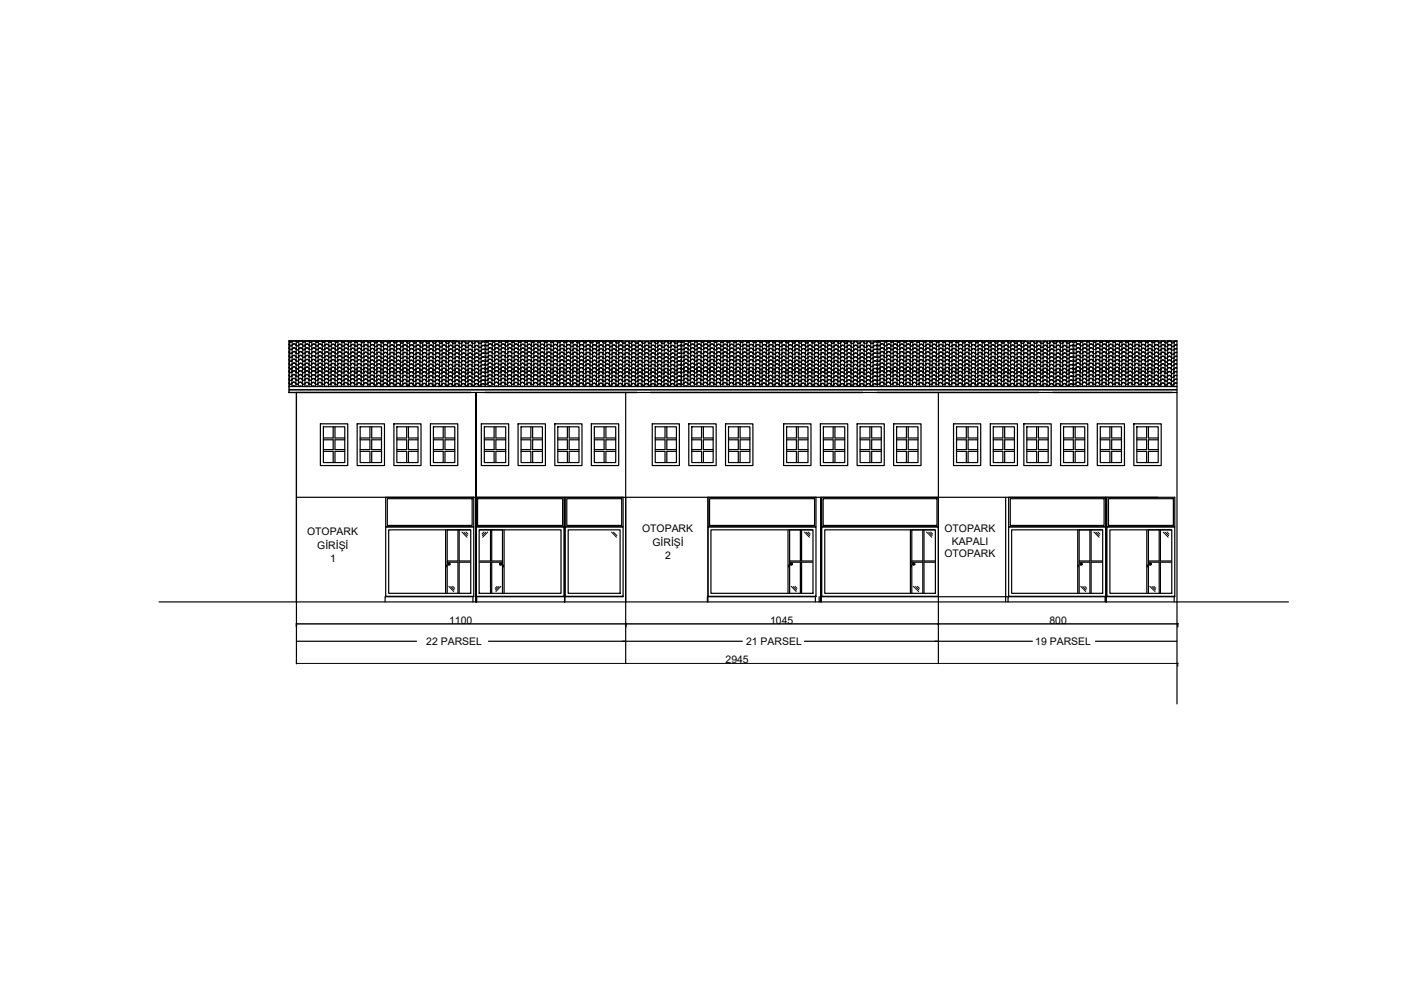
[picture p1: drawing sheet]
<svg xmlns="http://www.w3.org/2000/svg" width="297mm" height="210mm" viewBox="0 0 297 210" stroke-linecap="round" stroke-linejoin="round" font-family="sans-serif">
<defs><g id="words">
<g font-size="2.2">
<text x="65.1" y="113.4">OTOPARK</text>
<text x="136.1" y="112.8">OTOPARK</text>
<text x="200.2" y="112.8">OTOPARK</text>
<text x="67.3" y="116.4">GİRİŞİ</text>
<text x="70" y="119.1">1</text>
<text x="138.3" y="115.8">GİRİŞİ</text>
<text x="141" y="118.4">2</text>
<text x="200.2" y="118.1">OTOPARK</text>
<text x="201.8" y="115.5">KAPALI</text>
<text x="90.4" y="136.8">22 PARSEL</text>
<text x="95.2" y="132.2">1100</text>
<text x="158.2" y="136.8">21 PARSEL</text>
<text x="163.3" y="132.2">1045</text>
<text x="219.5" y="136.8">19 PARSEL</text>
<text x="222.5" y="132.2">800</text>
<text x="153.8" y="140.6">2945</text>
</g>
</g></defs>
<!-- layer: 0 -->
<g fill="none" stroke="#000" stroke-width=".25">
<path d="M249.5 72.3v77M62.9 83.2v57.5M101 83.2v44.4zM101 83.2v44.4M132.7 83.2v57.5M199 83.2v57.5M249.5 83.2h-186.6v44.4M62.9 105.4h182.6M150.1 105.4v22.2M213.2 105.4v22.2M33.7 127.6h239.5M62.9 136h25.4"/>
<path d="M103.6 136h53.8M170.5 136h48.4M199 126.5h14.7M232.3 136h17.2"/>
</g>
<path d="M61.3 72.3h35.5M102.8 72.3h-41.5v9.6h41.5M102.9 72.3h83M186 72.3h63.5M61.3 81.9l-.1 1.3h38.6M102.8 83.2h32.2M102.9 81.9h83M138 83.2h44.9M185.9 83.2h34.3M186 81.9h63.5M223.2 83.2h25.4" fill="none" stroke="#000" stroke-width=".3"/>
<path d="M61.3 82.7h124.6M61.3 82.6h124.6M186 82.7h63.5M186 82.6h63.5" fill="none" stroke="#000" stroke-width=".21"/>
<!-- layer: tavan -->
<g fill="none" stroke="#000" stroke-width=".21">
<path d="M61.2 77.1l.1 .2M61.2 77.9l.1 .2M61.2 77l.2 .2M61.2 73l.2 .2M61.2 78.7l.1 .2M61.2 77.8l.2 .2M61.2 73.8l.2 .2M61.2 72.9l.2 .2M61.2 79.6l.3 .2 .4-.1M61.2 78.6l.2 .2M61.2 74.6l.2 .2M61.2 73.7l.2 .3"/>
<path d="M61.2 79.5l.2 .2M61.2 75.5l.2 .2M61.2 74.5l.2 .3M61.2 76.3l.2 .2M61.3 75.4l.1 .2M61.3 76.2l.1 .2M61.3 72.3l.1 .1M61.3 79.8h.6M61.4 78.9h.5M61.4 78.1h.5M61.4 77.3h.5M61.4 76.5h.5"/>
<path d="M61.4 75.7h.5M61.4 74.8h.5M61.4 74h.5M61.4 77.3l-.1 3.2M61.4 76.5v.8M61.4 75.7v.8M61.4 79h.5M61.4 78.2h.5M61.4 77.4h.5M61.4 76.6h.5M61.4 75.8h.5M61.4 74.9h.5"/>
<path d="M61.4 74.1h.5M61.4 72.3h.1M61.4 73.2h.6M61.4 72.4h.6M61.4 73.2l.1 2.4M61.4 72.4l.1 .8M61.4 73.3h.6M61.4 72.5h.6M61.5 75.6l-.1 .1M61.5 73.2h-.1M61.5 72.4h-.1M61.5 72.3v.1"/>
<path d="M61.9 79.7l.4-.3 .5 .3M61.9 78.9l.4-.3 .5 .3M61.9 76.4l.2-.3a.45 .45 0 0 1 .7 .4h.5M61.9 78l.4-.3 .5 .3M61.9 77.2l.4-.3 .5 .3M61.9 75.6l.4-.3 .5 .3M61.9 79.7v.8M61.9 78v.9M61.9 78.9v.8M61.9 77.2l.1 .1M61.9 74.8l.5-.3 .4 .3M61.9 74l.5-.3 .4 .3"/>
<path d="M61.9 73.1l.5-.3 .4 .3M61.9 72.4h.1M61.9 74.8l.1 .9M61.9 74l.1 .1M61.9 72.3v.1M61.9 79.7l.4-.3 .4 .3M61.9 78.9l.4-.3 .4 .3M61.9 76.5l.4-.3 .4 .3M61.9 75.7l.4-.3 .4 .3M62 77.3l-.1 .7M62 76.5l-.1 .7M62 75.7v.8"/>
<path d="M62 74.1l-.1 .7M62 73.2l-.1 .8M62 72.4v.8M62 72.2l-.1 .1M62 74.9l.4-.3 .4 .3M62 74.1l.4-.3 .4 .3M62.1 72.3l-.1 .1M62.7 72.3l.2 .2 .4-.1M62.7 79.7a.51 .51 0 0 0 .8-.2h.3l.3 .2M62.7 78.9a.51 .51 0 0 0 .8-.2h.3l.3 .2M62.7 79.7v.8M62.7 78.9v.8"/>
<path d="M62.7 79.8h.6M62.7 79h.6M62.7 78.2h.6M62.7 77.4h.6M62.8 72.2v.1M62.8 75.7h.5M62.8 74.8l.5 .1M62.8 74h.5M62.8 74.9l-.1 4M62.8 74.1v.8M62.8 76.6h.5M62.8 75.8h.5"/>
<path d="M62.8 75h.5M62.8 74.2h.5M62.8 73.3h.5M62.8 72.5h.5M62.9 72.3l-.1 1.8M63.2 79.7l.5-.3 .4 .3M63.2 78.9l.5-.3 .4 .3M63.2 79.7l.1 1.7M63.3 77.3a.51 .51 0 0 1-.8-.3h-.3l-.3 .3M63.3 77.2l.4-.3 .5 .4M63.3 76.4l.4-.3 .5 .3M63.3 75.6l.4-.3 .5 .3"/>
<path d="M63.3 74.8l.4-.3 .5 .3M63.3 74l.4-.3 .5 .3M63.3 77.2v.1M63.3 75.6l.1 .1M63.3 74.8v.8M63.3 78.1l-.1 1.6M63.3 72.3l.1 1.8M63.3 77.3v.8M63.3 76.5v.7M63.3 78.1l.4-.3 .4 .3M63.3 77.3l.4-.3 .4 .3M63.3 76.5l.4-.3 .4 .3"/>
<path d="M63.3 75.7l.4-.3 .4 .3M63.3 74.9l.4-.3 .4 .3M63.3 74.1l.4-.3 .4 .3M63.4 75.7l-.1 .8M63.4 74.1l-.1 .7M63.4 72.2l-.1 .1M63.4 73.3l.4-.3 .3 .3M63.5 72.2l-.1 .2M64.1 72.2v.2M64.1 78.9a.51 .51 0 0 0 .8-.2l.5 .1a.41 .41 0 0 0 .6 .1M64.1 78.1a.51 .51 0 0 0 .8-.2h.3l.3 .2M64.1 77.3h.6"/>
<path d="M64.1 76.5h.6M64.1 75.7h.6M64.1 78.9l.1 3M64.1 78.1v.8M64.1 79.8h.6M64.1 79h.6M64.1 78.2h.6M64.1 77.4h.6M64.1 76.6h.6M64.1 75.8h.6M64.2 72.2v.1M64.2 74.8a.51 .51 0 0 0 .8-.2h.3l.2 .3"/>
<path d="M64.2 74h.5M64.2 73.2a.51 .51 0 0 0 .8-.2h.3l.2 .3M64.2 72.4h.5M64.2 79.7l.1 .1 .4-.1M64.2 74.1v.7M64.2 73.3v.7M64.2 75h.5M64.2 74.2h.5M64.2 73.4h.5M64.2 72.5h.5M64.2 78.1l-.3-.3-.5 .1a.48 .48 0 0 1-.5 .3 .48 .48 0 0 1-.4-.4h-.3l-.3 .3M64.2 77.2l-.1 .9"/>
<path d="M64.2 76.4v.8M64.2 74.8v1.6M64.2 75.6v.1M64.2 74v.1M64.2 73.2v.1M64.2 72.3v.9M64.2 73.2l-.2-.3-.6 .1a.48 .48 0 0 1-.4 .3 .48 .48 0 0 1-.5-.3h-.3l-.2 .2M64.6 79.7l.5-.3 .4 .3M64.6 78.9l.5-.3 .4 .3M64.6 78.1l.5-.3 .4 .3M64.6 77.2l.5-.3 .4 .4M64.6 78.9l.1 .8"/>
<path d="M64.7 76.4l.4-.3 .5 .3M64.7 75.6l.4-.3 .5 .3M64.7 74.8l.4-.3 .5 .3M64.7 74l.4-.3 .5 .3M64.7 73.2l.4-.3 .5 .3M64.7 79.7l-.1 .8M64.7 73.2v.8M64.7 75.6v.8M64.7 76.4v.1M64.7 74v.1M64.7 72.4v.8M64.7 77.3l.4-.3 .4 .3"/>
<path d="M64.7 76.5l-.1 2.4M64.7 72.3v.1M64.7 74.1v1.5M64.7 76.5l.4-.3 .4 .3M64.7 75.7l.4-.3 .4 .3M64.8 72.3l-.1 .2M65.4 72.3l.1 .2M65.5 79.8h.5M65.5 79h.5M65.5 72.3l.1 .1M65.5 78.1h.6M65.5 77.3h.6"/>
<path d="M65.5 76.5h.6M65.5 75.7h.6M65.5 74.8l.6 .1M65.5 78.1v2.5M65.5 76.5v1.6M65.5 75.7v.8M65.5 74.9v.8M65.5 78.2h.6M65.5 77.4h.6M65.5 76.6h.6M65.5 75.8h.6M65.5 75h.6"/>
<path d="M65.6 73.2h.5M65.6 72.4h.5M65.6 78.9h-.1M65.6 73.3l-.1 1.6M65.6 72.5v.8M65.6 73.4h.5M65.6 72.5h.5M65.6 72.3v.2M66 79.7a.78 .78 0 0 1-.9-.3l-.4 .3M66 79.7l.5-.3 .4 .3M66 78.9l.5-.3 .4 .3M66 78.1l.5-.3 .4 .3"/>
<path d="M66 77.2l.5-.3 .4 .4M66 76.4l.5-.3 .4 .3M66 75.6l.5-.3 .4 .3M66 79.7v.8M66 78.9h.1M66 76.4l.1 .1M66 78.1h.1M66 77.2l.1 .1M66 75.6v.8M66.1 74a.78 .78 0 0 1-1-.2l-.4 .3M66.1 74.8l.4-.3 .5 .3M66.1 74l.4-.3 .5 .3"/>
<path d="M66.1 73.2l.4-.3 .5 .3M66.1 78.9l-.1 .8M66.1 78.1l-.1 .8M66.1 77.3l-.1 .8M66.1 74.8l-.1 .8M66.1 74v.8M66.1 73.2v.1M66.1 72.4v.1M66.1 72.3v.1M66.1 79.8l.4-.3 .4 .3M66.1 78.9l.4-.3 .4 .3M66.1 78.1l.4-.3 .4 .3"/>
<path d="M66.1 77.3l.4-.3 .4 .3M66.1 76.5l.4-.3 .4 .3M66.1 75.7l.4-.3 .4 .3M66.1 76.5l-.1 .7M66.1 73.3v.7M66.1 72.5v.7M66.1 74.9l.4-.3 .4 .3M66.1 73.3l.4-.3 .4 .3M66.2 72.3l-.1 .2M66.8 72.3l.3 .2 .4-.1M66.9 79.8a.51 .51 0 0 0 .8-.3h.3l.2 .3M66.9 78.9h.5"/>
<path d="M66.9 78.1h.5M66.9 77.3h.5M66.9 79.8v.7M66.9 79.9h.5M66.9 79h.5M66.9 78.2h.5M66.9 77.4h.5M66.9 72.3l.1 .1M66.9 76.5h.6M66.9 75.7a.51 .51 0 0 0 .8-.2l.5 .1a.41 .41 0 0 0 .6 .1M66.9 74.8l.6 .1M66.9 73.2a.51 .51 0 0 0 .8-.2h.3l.3 .3"/>
<path d="M66.9 78.1l.1 .8M66.9 74.9l.1 .7M66.9 73.3v1.6M66.9 76.6h.6M66.9 75.8h.6M66.9 75h.6M66.9 74.2h.6M66.9 73.4h.6M66.9 72.5h.6M67 79.7l-.1 .1M67 78.9v.8M67 78.1h-.1"/>
<path d="M67 76.4v1.7M67 77.3h-.1M67 75.6v.8M67 72.3l-.1 1M67.4 79.7l.4-.3 .5 .3M67.4 78.9l.4-.3 .5 .3M67.4 79.7v.8M67.4 78.1l.5-.3 .4 .3M67.4 77.2l.5-.3 .4 .4M67.4 76.4l.5-.3 .4 .3M67.4 75.6l.5-.3 .4 .3M67.4 74.8l.5-.3 .4 .3"/>
<path d="M67.4 74l.3-.2 .5 .1a.39 .39 0 0 0 .7 .1M67.4 73.2l.5-.3 .4 .3M67.4 78.1v1.6M67.4 76.4l.1 .1M67.4 75.6v.8M67.4 74.8v.8M67.4 74v.8M67.4 79l.4-.3 .4 .3M67.5 74a.78 .78 0 0 1-1-.2l-.4 .3M67.5 77.3l-.1 .8M67.5 76.5v.8M67.5 72.3v.2"/>
<path d="M67.5 77.3l.4-.3 .4 .3M67.5 76.5l.4-.3 .4 .3M67.5 74.1l.4-.3 .4 .3M67.5 72.5l-.1 1.5M67.5 72.3v.1M67.6 72.3l-.1 .2M68.2 72.3l.1 .2M68.3 79.8h.5M68.3 79h.5M68.3 77.3h.5M68.3 76.5h.5M68.3 79.8v2.1"/>
<path d="M68.3 79v.8M68.3 76.5v1.6M68.3 79.9h.5M68.3 79.1h.5M68.3 78.2h.5M68.3 77.4h.5M68.3 76.6h.5M68.3 75.8h.5M68.3 75h.5M68.3 72.3l.1 .1M68.3 73.2h.6M68.3 78.1v.9"/>
<path d="M68.3 72.5v4M68.3 74.2h.6M68.3 73.4h.6M68.3 72.5h.6M68.4 72.3v.1M68.4 72.4l-.1 .1M68.8 79.7l.4-.3 .5 .3M68.8 78.9l.4-.3 .5 .3M68.8 78.1l.4-.3 .5 .3M68.8 77.2l.4-.3 .5 .4M68.8 76.4l.4-.3 .5 .3M68.8 78.1a.78 .78 0 0 1-.9-.3l-.4 .3"/>
<path d="M68.8 74.9a.78 .78 0 0 1-.9-.3l-.4 .3M68.8 75.6l.5-.3 .4 .3M68.8 74.8l.5-.3 .4 .3M68.8 74l.5-.3 .4 .3M68.8 73.2l.5-.3 .4 .3M68.8 79.8v.7M68.8 79v.8M68.8 76.5h.1M68.8 75.7v.8M68.8 74.8l.1 .1M68.8 74l.1 .1M68.8 73.2v.8"/>
<path d="M68.8 79.8l.4-.3 .4 .3M68.8 79l.4-.3 .4 .3M68.8 78.2l.4-.3 .4 .3M68.8 77.3l.4-.3 .4 .3M68.8 76.5l.4-.3 .4 .3M68.9 78.2l-.1 .8M68.9 76.5v1.7M68.9 74.9l-.1 .8M68.9 74.1l-.1 .7M68.9 72.3l-.1 .9M68.9 75.7l.2-.2 .5 .1a.49 .49 0 0 0 .4 .2 .49 .49 0 0 0 .5-.3h.3l.2 .2M68.9 74.9l.4-.3 .4 .3"/>
<path d="M68.9 72.2l-.1 .2M69 72.3l-.3 .2-.4-.1M69.5 72.3l.2 .2M69.6 79.8a.51 .51 0 0 0 .8-.3h.3l.3 .3M69.6 79h.6M69.6 79.8v.8M69.6 72.2l.1 .2M69.6 79.9h.6M69.6 79.1h.6M69.7 78.2h.5M69.7 77.3h.5M69.7 76.5h.5"/>
<path d="M69.7 74.9h.5M69.7 79l-.1 .8M69.7 76.6v2.4M69.7 74.9v1.7M69.7 78.3h.5M69.7 77.4h.5M69.7 76.6h.5M69.7 75.8h.5M69.7 75h.5M69.7 74.2h.5M69.7 73.4h.5M69.7 72.4h.6"/>
<path d="M69.7 72.5h.6M69.8 72.3l-.1 2.6M70.1 79.7l.5-.3 .4 .3M70.2 78.9l.4-.3 .5 .3M70.2 78.1l.4-.3 .5 .3M70.2 77.3l.4-.3 .5 .3M70.2 76.5l.4-.3 .5 .3M70.2 75.6l.4-.3 .5 .3M70.2 74.8l.4-.3 .5 .3M70.2 78.9v.1M70.2 78.1v.1M70.2 77.3v.1"/>
<path d="M70.2 76.5v.8M70.2 74.1a.78 .78 0 0 1-.9-.3l-.4 .3M70.2 73.3a.78 .78 0 0 1-.9-.3l-.4 .3M70.2 74l.5-.3 .4 .3M70.2 73.2l.5-.3 .4 .3M70.2 79l-.1 2.4M70.2 78.2v.7M70.2 77.4v.7M70.2 74.9v1.6M70.2 74l.1 .1M70.2 73.2l.1 .1M70.2 72.4l.1 .1"/>
<path d="M70.2 72.3v.1M70.2 79l.4-.3 .4 .3M70.2 78.2l.4-.3 .4 .3M70.2 77.4l.4-.3 .4 .3M70.2 76.6l.4-.3 .4 .3M70.2 74.9l.4-.3 .4 .3M70.3 74.1l-.1 .8M70.3 72.5l-.1 .7M70.3 73.3l-.1 .7M70.3 74.1l.4-.3 .3 .3M70.3 73.3l.4-.3 .3 .3M70.3 72.3l-.1 .1"/>
<path d="M70.4 72.3l-.1 .2M70.9 72.3l.1 .2M71 72.3l.1 .1M71 79.8h.6M71 79h.6M71 78.2h.6M71 77.3l.6 .1M71 76.5h.6M71 79v2.4M71 78.2l.1 .7M71 79.9h.6M71 79.1h.6"/>
<path d="M71 78.3h.6M71 77.5h.6M71 76.6h.6M71.1 75.7h.5M71.1 74.9a.51 .51 0 0 0 .8-.2l.4 .1a.41 .41 0 0 0 .7 .1M71.1 74.1a.51 .51 0 0 0 .8-.2h.3l.2 .2M71.1 73.3a.51 .51 0 0 0 .8-.3h.3l.2 .3M71.1 72.5h.5M71.1 74.9v.8M71.1 74.1v.8M71.1 73.3v.8M71.1 75.8h.5"/>
<path d="M71.1 75h.5M71.1 74.2h.5M71.1 73.4h.5M71.1 72.6h.5M71.1 78.9l-.1 .1M71.1 78.1l-.1 .1M71.1 76.5v.8M71.1 77.3v.8M71.1 75.7v.8M71.1 74.9h.1M71.1 72.4v.9M71.1 74.1h.1"/>
<path d="M71.1 72.3v.1M71.5 79.7l.5-.3 .4 .3M71.5 78.9l.5-.3 .4 .3M71.5 78.1l.5-.3 .4 .3M71.5 79.7v.8M71.6 77.3l.4-.3 .5 .3M71.6 76.5l.4-.3 .5 .3M71.6 75.7l.4-.3 .5 .3M71.6 74.8l.4-.3 .5 .3M71.6 74l.4-.3 .5 .3M71.6 73.2l.4-.3 .5 .3M71.6 78.1v.1"/>
<path d="M71.6 77.3v.1M71.6 76.5v.8M71.6 75.7v.1M71.6 74.1v1.6M71.6 79l.4-.3 .4 .3M71.6 78.2l.4-.3 .4 .3M71.6 79l-.1 .7M71.6 78.2v.8M71.6 72.4l.1 .1M71.6 77.4v.7M71.6 75.8v.7M71.6 72.3v.1"/>
<path d="M71.6 77.4l.4-.3 .4 .3M71.6 76.6l.3-.3 .4 .1a.49 .49 0 0 0 .5 .2 .49 .49 0 0 0 .4-.3h.3l.3 .3M71.7 72.5l-.1 1.6M71.7 72.3l-.1 .1M71.8 72.3l-.1 .2M72.3 72.3l.1 .2M72.4 79.9h.5M72.4 72.3l.1 .1M72.4 79h.6M72.4 78.2h.6M72.4 77.3l.6 .1M72.4 77.4v4"/>
<path d="M72.4 79.1h.6M72.4 78.3h.6M72.4 77.5h.6M72.4 76.7h.6M72.4 75.8h.6M72.4 75h.6M72.5 74.1h.5M72.5 73.3h.5M72.5 72.5h.5M72.5 74.1l-.1 3.3M72.5 73.3v.8M72.5 72.5v.8"/>
<path d="M72.5 74.2h.5M72.5 73.4h.5M72.5 72.6h.5M72.5 72.4v.1M72.5 72.3v.1M72.9 79.8a.78 .78 0 0 1-.9-.3l-.4 .3M72.9 79.7l.5-.3 .4 .4M72.9 78.9l.5-.3 .4 .3M72.9 78.1l.5-.3 .4 .3M72.9 77.3l.5-.3 .4 .3M72.9 76.5l.5-.3 .4 .3M72.9 79.7l.1 .1"/>
<path d="M72.9 78.9l.1 .1M73 75.7a.78 .78 0 0 1-1-.2l-.4 .3M73 75.7l.4-.3 .5 .3M73 74.9l.4-.3 .5 .3M73 74l.4-.3 .5 .3M73 73.2l.4-.3 .5 .3M73 79l-.1 .7M73 79.8l-.1 .7M73 75.7v.1M73 74.9v.8M73 74.1v.8M73 72.5h.1"/>
<path d="M73 79.8l.4-.3 .4 .3M73 79l.4-.3 .4 .3M73 78.2l.4-.3 .4 .3M73 77.4l.4-.3 .4 .3M73 78.2l-.1 .7M73 77.4v.8M73 75.8v1.6M73 73.3v.8M73 72.3v.2M73 75.8l.4-.3 .4 .3M73 74.9l.4-.2 .4 .3M73 74.1l.4-.3 .4 .3"/>
<path d="M73 73.3l.4-.3 .4 .3M73.1 72.5l-.1 .8M73.1 72.3l-.1 .1M73.2 72.3l-.2 .2M73.6 72.3l.2 .2M73.7 72.3l.2 .1M73.8 79.8h.5M73.8 79h.5M73.8 78.2h.5M73.8 79.8l.1 .8M73.8 79.9h.5M73.8 79.1h.5"/>
<path d="M73.8 78.3h.5M73.8 76.5a.51 .51 0 0 0 .8-.2l.5 .1a.41 .41 0 0 0 .6 .1M73.8 75.7a.51 .51 0 0 0 .8-.2h.3l.3 .3M73.8 74.9a.51 .51 0 0 0 .8-.2h.3l.3 .3M73.8 74.1h.6M73.8 73.3h.6M73.8 75.8l.1 .7M73.8 75v.8M73.8 77.5h.6M73.8 76.7h.6M73.8 75.8h.6M73.8 75h.6"/>
<path d="M73.8 73.4h.6M73.9 72.5h.5M73.9 78.9l-.1 .9M73.9 76.5v2.4M73.9 72.6h.5M73.9 74.9l-.1 .1M73.9 74.1v.8M73.9 73.3v.8M73.9 72.3v1M74.3 79.7l.4-.3 .5 .4M74.3 78.9l.5-.3 .4 .3M74.3 78.1l.5-.3 .4 .3"/>
<path d="M74.3 77.3l.5-.3 .4 .3M74.3 76.5l.5-.3 .4 .3M74.3 75.7l.5-.3 .4 .3M74.3 74.9l.5-.3 .4 .3M74.3 74.1l.5-.3 .4 .3M74.3 75.7l.1 1.7M74.3 74.9v.8M74.3 78.9l.1 .1M74.3 78.1v.8M74.3 79.8l.4-.3 .4 .3M74.4 77.4h-.6M74.4 73.3l.4-.3 .5 .3"/>
<path d="M74.4 72.3v.2M74.4 79.8l-.1 .8M74.4 79v.8M74.4 77.4l-.1 .7M74.4 73.3h.1M74.4 79l.4-.3 .4 .3M74.4 78.2l.4-.3 .4 .3M74.4 77.4l.4-.3 .4 .3M74.4 74.1l.4-.2 .4 .3M74.4 73.3l-.1 1.6M74.4 72.5v.8M74.4 73.3l.4-.2 .4 .2"/>
<path d="M74.5 72.2l-.1 .2M74.6 72.3l-.2 .2M75 72.3l.2 .2M75.1 72.2l.2 .2M75.2 79h.5M75.2 78.2h.5M75.2 79v1.6M75.2 78.2v.8M75.2 77.4v.8M75.2 79.9h.5M75.2 79.1h.5M75.2 78.3h.5"/>
<path d="M75.2 77.5h.5M75.2 76.7h.5M75.2 74.9h.6M75.2 74.1h.6M75.2 73.3h.6M75.2 72.5h.6M75.2 79.8l.1 .1 .4-.1M75.2 74.2v.8M75.2 75v2.4M75.2 73.3v.9M75.2 72.5v.8M75.2 75.8h.6"/>
<path d="M75.2 75h.6M75.2 74.2h.6M75.2 73.4h.6M75.2 72.6h.6M75.3 75.7l.1 .1 .4-.1M75.3 72.3l-.1 .2M75.7 79.7l.4-.3 .5 .4M75.7 78.9l.4-.3 .5 .3M75.7 78.1l.4-.3 .5 .3M75.7 78.9l.1 .1M75.7 78.1v.8M75.7 76.5l.5-.3 .4 .3"/>
<path d="M75.7 75.7l.5-.3 .4 .3M75.7 74.9l.5-.3 .4 .3M75.7 74.1l.5-.3 .4 .3M75.7 73.3l.5-.3 .4 .3M75.7 79.8v.8M75.7 75.7l.1 .1M75.7 79.8l.4-.3 .4 .3M75.7 79l.4-.3 .4 .3M75.7 78.2l.4-.3 .4 .3M75.8 79l-.1 .8M75.8 75.8l-.1 2.3M75.8 75l-.1 .7"/>
<path d="M75.8 72.5v.8M75.8 72.3v.2M75.8 77.4l.4-.3 .4 .3M75.8 76.6l.4-.3 .4 .3M75.8 75.8l.4-.3 .4 .3M75.8 74.9l.4-.2 .4 .3M75.8 74.1l.4-.2 .4 .3M75.8 73.3l.4-.2 .4 .2M75.8 74.2v.8M75.8 73.3v.9M75.9 72.3l-.2 .2M76 72.3l-.2 .2"/>
<path d="M76.3 72.3l.3 .2M76.5 72.3l.1 .2M76.5 79.8h.6M76.5 79.9h.6M76.6 79h.5M76.6 78.2h.5M76.6 77.4h.5M76.6 75.7h.5M76.6 74.9h.5M76.6 79.1h.5M76.6 78.3h.5M76.6 77.5h.5"/>
<path d="M76.6 76.7h.5M76.6 75.8h.5M76.6 75h.5M76.6 74.2h.5M76.6 73.3h.6M76.6 72.5h.6M76.6 79.8v.8M76.6 79v.8M76.6 78.1v.9M76.6 77.3v.8M76.6 75v2.3M76.6 73.4h.6"/>
<path d="M76.6 72.6h.6M76.6 77.3l-.2-.2-.6 .1a.4 .4 0 0 1-.6 .1M76.7 74.1v.1l.4-.1M76.7 72.3l-.1 2.7M77.1 79.8l.4-.3 .5 .3M77.1 79l.4-.3 .5 .3M77.1 78.2l.4-.3 .5 .3M77.1 79.8v.8M77.1 79v.8M77.1 77.4l.5-.3 .4 .3M77.1 75.7l.5-.3 .4 .3M77.1 74.9l.5-.3 .4 .3"/>
<path d="M77.1 74.1l.5-.3 .4 .3M77.1 73.3l.5-.3 .4 .3M77.1 78.2v.8M77.1 77.4l.1 .1M77.1 75.8h.1M77.1 74.9l.1 .1M77.1 74.1v.8M77.1 73.3v.8M77.1 79.9l.4-.3 .4 .3M77.1 79.1l.4-.3 .4 .3M77.1 78.3l.4-.3 .4 .3M77.2 72.5l-.1 .8"/>
<path d="M77.2 77.5l-.1 .7M77.2 76.6l-.1 .8M77.2 75.8v.8M77.2 75l-.1 .8M77.2 72.3v.2M77.2 77.4l.4-.2 .3 .3M77.2 74.2l.4-.3 .3 .3M77.2 73.4l.4-.3 .3 .3M77.3 72.2l-.1 .3M77.6 72.3l-.4 .2M77.7 72.3l.3 .2M77.9 72.2l.2 .3"/>
<path d="M77.9 79.8h.6M77.9 80h.6M78 79h.5M78 78.2h.5M78 77.4h.5M78 78.3v3.6M78 77.5v.8M78 79.2h.5M78 78.3h.5M78 77.5h.5M78 76.7h.5M78 75.9h.5"/>
<path d="M78 75.1h.5M78 74.2h.6M78 73.4a.51 .51 0 0 0 .8-.3h.3l.2 .3M78 72.5h.6M78 74.3h.6M78 73.5h.6M78 72.6h.6M78 76.5l-.2-.2-.6 .1a.4 .4 0 0 1-.6 .1M78 75.8v1.6M78 77.4v.1M78 75v.8M78 74.1v.9"/>
<path d="M78 73.3v.8M78 72.5v.8M78 72.3v.2M78.5 79.8l.4-.3 .5 .3M78.5 79l.4-.3 .5 .3M78.5 78.2l.4-.3 .5 .3M78.5 77.4l.4-.3 .5 .3M78.5 76.6l.4-.3 .5 .3M78.5 79.8v1.6M78.5 77.4l.1 .1M78.5 78.2l.1 .1M78.5 76.6a.78 .78 0 0 1-.9-.3l-.4 .3"/>
<path d="M78.5 75.8a.78 .78 0 0 1-.9-.3l-.4 .3M78.5 75a.78 .78 0 0 1-.9-.3l-.4 .3M78.5 75.7l.5-.3 .4 .3M78.5 74.9l.5-.3 .4 .3M78.5 74.1l.5-.3 .4 .3M78.5 73.3l.5-.3 .4 .3M78.5 76.6l.1 .1M78.5 75.8v.8M78.5 74.1l.1 .1M78.5 73.3v.8M78.5 72.5v.8M78.5 79.9l.4-.3 .4 .3"/>
<path d="M78.5 79.1l.4-.3 .4 .3M78.5 77.4l.4-.2 .4 .3M78.5 76.6l.4-.2 .4 .2M78.6 78.3l-.1 1.5M78.6 77.5l-.1 .7M78.6 76.7l-.1 .7M78.6 75l-.1 .8M78.6 74.2v.8M78.6 72.3l-.1 .2M78.6 75l.2-.3 .5 .1a.49 .49 0 0 0 .4 .3 .49 .49 0 0 0 .4-.4h.4l.2 .3M78.6 74.2l.4-.3 .3 .3M78.7 72.3l-.2 .2"/>
<path d="M79.2 72.3l.2 .2M79.3 79.8h.6M79.3 79l.6 .1M79.3 80h.6M79.3 79.2h.6M79.3 78.3h.6M79.4 77.4h.5M79.4 76.6h.5M79.4 74.2h.5M79.4 73.4h.5M79.4 77.5l-.1 4M79.4 76.7v.8"/>
<path d="M79.4 74.2v1.6M79.4 77.5h.5M79.4 76.7h.5M79.4 75.9h.5M79.4 75.1h.5M79.4 74.3h.5M79.4 73.5h.5M79.4 72.7h.5M79.4 75.8v.9M79.4 72.3v1.9M79.8 79.8l.5-.3 .4 .3M79.9 78.2a.78 .78 0 0 1-1-.2l-.4 .3"/>
<path d="M79.9 79l.4-.3 .5 .3M79.9 78.2l.4-.3 .5 .3M79.9 77.4l.4-.3 .5 .3M79.9 76.6l.4-.3 .5 .3M79.9 75.8l.4-.3 .6 .4 .4-.1M79.9 74.9l.4-.3 .5 .3M79.9 74.1l.4-.3 .5 .3M79.9 79.8l-.1 .8M79.9 78.2v.1M79.9 77.4v.1M79.9 76.6v.1M79.9 75.8h.1"/>
<path d="M79.9 79.9l.4-.3 .4 .3M79.9 75.8a.78 .78 0 0 1-.9-.3l-.4 .3M79.9 72.6a.78 .78 0 0 1-.9-.3l-.4 .3M79.9 73.3l.5-.3 .4 .3M79.9 78.3v1.5M79.9 73.3v.9M79.9 77.5v.7M79.9 76.7v.7M79.9 74.2h.1M79.9 72.5l.1 .1M79.9 72.3v.2M79.9 79.1l.4-.3 .4 .3"/>
<path d="M79.9 78.3l.4-.3 .4 .3M79.9 77.4l.4-.2 .4 .3M79.9 75.8l.4-.2 .4 .2M79.9 74.2l.4-.3 .4 .3M80 74.2l-.1 1.6M80 75.8l-.1 .8M80 72.6l-.1 .7M80 73.4l.4-.3 .3 .3M80 72.6l.4-.3 .3 .3M80.1 72.3l-.2 .2M80.6 72.3l.2 .2M80.7 79.9h.6"/>
<path d="M80.7 79h.6M80.7 78.2h.6M80.7 77.4h.6M80.7 79.1v2.8M80.7 78.3v.8M80.7 77.5v.8M80.7 80h.6M80.7 79.2h.6M80.7 78.3h.6M80.7 77.5h.6M80.7 76.7h.6M80.8 75h.5"/>
<path d="M80.8 74.2h.5M80.8 73.4a.51 .51 0 0 0 .7-.3h.4l.2 .3M80.8 72.6h.5M80.8 74.2v.8M80.8 72.6v1.6M80.8 75.9h.5M80.8 75.1h.5M80.8 74.3h.5M80.8 73.5h.5M80.8 72.7h.5M80.8 76.6l-.1 .9M80.8 75v1.6"/>
<path d="M80.8 74.2h.1M80.8 72.3v.3M81.2 79.8l.5-.3 .4 .3M81.2 79l.5-.3 .4 .3M81.2 78.2l.5-.3 .4 .3M81.2 79.8v.8M81.2 79l.1 .1M81.3 76.6a.78 .78 0 0 1-1-.2l-.4 .2M81.3 77.4l.4-.3 .5 .3M81.3 76.6l.4-.3 .5 .3M81.3 75.8l.4-.3 .5 .3M81.3 75l.4-.3 .5 .3"/>
<path d="M81.3 74.2l.4-.3 .5 .3M81.3 73.3l.4-.3 .5 .3M81.3 77.4v.1M81.3 76.6v.1M81.3 75.8h.1M81.3 75h.1M81.3 74.2v.8M81.3 79.9l.4-.3 .4 .3M81.3 79.1l.4-.3 .4 .3M81.3 78.3l.4-.3 .4 .3M81.3 79.1l-.1 .7M81.3 77.5l-.1 1.5"/>
<path d="M81.3 76.7v.7M81.3 75.8v.8M81.3 75v.8M81.3 72.5v1.7M81.3 72.3v.2M81.3 76.6l.4-.2 .4 .2M81.3 75.8l.4-.2 .4 .2M81.3 75l.4-.3 .4 .3M81.3 74.2l.4-.3 .4 .3M81.3 72.6l.4-.3 .4 .3M81.5 72.3l-.2 .2M81.9 72.3l.3 .2"/>
<path d="M82.1 79.9h.5M82.1 80h.5M82.1 79.1h.6M82.1 78.2h.6M82.1 76.6h.6M82.1 75.8h.6M82.1 75h.6M82.1 79.1v1.6M82.1 76.7v2.4M82.1 75.8v.9M82.1 79.2h.6M82.1 78.3h.6"/>
<path d="M82.1 77.5h.6M82.1 76.7h.6M82.1 75.9h.6M82.1 75.1h.6M82.2 73.4h.5M82.2 72.6h.5M82.2 72.6l-.1 3.2M82.2 73.5h.5M82.2 72.7h.5M82.2 72.3v.3M82.6 79.8l.5-.3 .4 .3M82.6 79l.5-.3 .4 .3"/>
<path d="M82.6 78.2l.5-.3 .4 .3M82.6 77.4l.5-.3 .4 .3M82.6 76.6l.5-.3 .4 .3M82.6 75.8l.5-.3 .4 .3M82.6 79.8v.9M82.6 79l.1 .1M82.6 78.2l.1 .1M82.6 77.4v.8M82.6 76.6l.1 .1M82.7 77.4a.78 .78 0 0 1-1-.2l-.4 .2M82.7 75l.4-.3 .5 .3M82.7 73.4l.4-.3 .5 .3"/>
<path d="M82.7 79.1l-.1 .7M82.7 78.3l-.1 .7M82.7 72.5v.8M82.7 73.3v2.5M82.7 79.9l.4-.3 .4 .3M82.7 79.1l.4-.3 .4 .3M82.7 78.3l.4-.3 .4 .3M82.7 77.4l.4-.2 .4 .3M82.7 76.6l.4-.2 .4 .2M82.7 75.8l.4-.2 .4 .2M82.7 76.7l-.1 .7M82.7 75.8l-.1 .8"/>
<path d="M82.7 72.3v.2M82.7 75l.4-.3 .4 .3M82.7 74.2l.4-.3 .4 .3M82.7 73.4l.4-.3 .4 .3M82.7 72.6l.4-.3 .4 .3M82.9 72.2l-.2 .3M83.3 72.2l.3 .3M83.5 79.9a.51 .51 0 0 0 .8-.2h.3l.2 .2M83.5 79.1h.5M83.5 78.3h.5M83.5 77.4h.5M83.5 79.1v2.8"/>
<path d="M83.5 80h.5M83.5 79.2h.5M83.5 78.4h.5M83.5 77.5h.5M83.5 76.6h.6M83.5 75.8a.51 .51 0 0 0 .8-.2h.3l.2 .2M83.5 75h.6M83.5 74.2a.51 .51 0 0 0 .8-.2h.3l.2 .2M83.5 73.4h.6M83.5 72.6h.6M83.5 76.7h.6M83.5 75.9h.6"/>
<path d="M83.5 75.1h.6M83.5 74.3h.6M83.5 73.5h.6M83.5 72.7h.6M83.6 79l-.1 .1M83.6 78.2v.8M83.6 76.6v1.6M83.6 75.8v.8M83.6 73.4v2.4M83.6 74.2l-.3-.3-.5 .1a.4 .4 0 0 1-.7 .2M83.6 72.3v1.1M84 79.8l.4-.3 .5 .3"/>
<path d="M84 79l.4-.3 .5 .3M84 78.2l.5-.3 .4 .3M84 77.4l.5-.3 .4 .3M84 76.6l.5-.3 .4 .3M84 75.8l.5-.3 .4 .3M84 75l.5-.3 .4 .3M84 74.2l.5-.3 .4 .3M84 79.1v2.4M84 78.2l.1 .1M84 77.4l.1 .1M84 76.6l.1 .1M84 79.1l.4-.3 .4 .3"/>
<path d="M84.1 73.4l.4-.3 .5 .3M84.1 78.3l-.1 .8M84.1 77.5l-.1 .7M84.1 76.7l-.1 .7M84.1 73.3v.1M84.1 72.5v.1M84.1 72.3v.2M84.1 78.3l.4-.3 .3 .3M84.1 77.5l.4-.3 .3 .3M84.1 76.7l.4-.3 .3 .3M84.1 75l.4-.3 .3 .3M84.1 73.4l-.1 3.2"/>
<path d="M84.1 72.6v.7M84.1 73.4l.4-.3 .4 .3M84.1 72.6l.4-.3 .4 .3M84.3 72.3l-.2 .2M84.7 72.3l.3 .3M84.9 79.9h.5M84.9 79.1h.5M84.9 78.3h.5M84.9 77.5h.5M84.9 76.7h.5M84.9 75.8h.5M84.9 79.1v2.8"/>
<path d="M84.9 78.3v.8M84.9 77.5v.8M84.9 80h.5M84.9 79.2h.5M84.9 78.4h.5M84.9 77.6h.5M84.9 76.8h.5M84.9 75.9h.5M84.9 75h.6M84.9 74.2h.6M84.9 73.4h.6M84.9 72.6h.6"/>
<path d="M84.9 73.4v4.1M84.9 72.6v.7M84.9 75.1h.6M84.9 74.3h.6M84.9 73.5h.6M84.9 72.7h.6M84.9 73.3v.1M84.9 72.3l.1 .2M85 72.5l-.1 .1M85.4 79.8l.4-.3 .5 .3M85.4 79l.4-.3 .5 .3M85.4 78.2l.4-.3 .5 .3"/>
<path d="M85.4 77.4l.4-.3 .5 .3M85.4 79.9v.8M85.4 79.1h.1M85.4 78.3h.1M85.4 76.6l.5-.3 .4 .3M85.4 75.8l.5-.3 .4 .3M85.4 75l.5-.3 .4 .3M85.4 74.2l.5-.3 .4 .3M85.4 73.4l.5-.3 .4 .3M85.4 73.3l.1 .1M85.4 72.5l.1 .1M85.4 77.4l.1 .1"/>
<path d="M85.4 76.6v.8M85.4 75.8v.8M85.4 79.9l.4-.3 .4 .3M85.4 79.1l.4-.3 .4 .3M85.4 78.3l.4-.3 .4 .3M85.4 77.5l.4-.3 .4 .3M85.5 79.1l-.1 .8M85.5 78.3l-.1 .8M85.5 77.5l-.1 .8M85.5 75.1l-.1 .7M85.5 72.3l-.1 .2M85.5 76.7l.4-.3 .3 .3"/>
<path d="M85.5 75.9l.4-.3 .3 .3M85.5 75l.4-.3 .3 .3M85.5 74.2l.4-.3 .3 .3M85.5 73.4l.4-.3 .3 .3M85.5 72.6l.4-.3 .3 .3M85.5 73.4v1.7M85.5 72.6l-.1 .7M85.7 72.3l-.3 .2M86 72.3l.3 .3M86.2 79.9h.6M86.2 79.1h.6M86.2 80h.6"/>
<path d="M86.2 79.2h.6M86.3 77.5h.5M86.3 76.7a.51 .51 0 0 0 .7-.3h.4l.2 .3M86.3 75.9h.5M86.3 75h.5M86.3 74.2h.5M86.3 78.3v2.4M86.3 77.5v.8M86.3 76.7v.8M86.3 75.9v.8M86.3 75.1v.8M86.3 78.4h.5"/>
<path d="M86.3 77.6h.5M86.3 76.8h.5M86.3 76h.5M86.3 75.1h.5M86.3 74.3h.5M86.3 73.4h.5M86.3 72.6h.5M86.3 78.3h.1M86.3 77.5h.1M86.3 73.4v1.7M86.3 72.6v.8M86.3 73.5h.5"/>
<path d="M86.3 72.7h.5M86.3 72.3v.3M86.8 79.9l.4-.3 .5 .3M86.8 79.1l.4-.3 .5 .3M86.8 78.2l.4-.3 .5 .3M86.8 77.4l.4-.3 .5 .3M86.8 76.6l.4-.3 .5 .3M86.8 75.8l.4-.3 .5 .3M86.8 79.9v.1M86.8 78.3v.8M86.8 79.1h.1M86.8 76.6v.9"/>
<path d="M86.8 77.5h.1M86.8 75.8v.8M86.8 75l.5-.3 .4 .3M86.8 74.2l.5-.3 .4 .3M86.8 73.4l.5-.3 .4 .3M86.8 80v1.9M86.8 79.1v.8M86.8 77.5v.8M86.8 75v.8M86.8 74.2v.8M86.8 72.6h.1M86.8 79.9l.4-.2 .4 .2"/>
<path d="M86.8 79.1l.4-.2 .4 .2M86.8 75.9l.4-.3 .4 .3M86.9 72.6v.8M86.9 73.4l-.1 .8M86.9 72.3l-.1 .3M86.9 75.1l.4-.3 .3 .3M86.9 74.2l.4-.3 .3 .3M86.9 73.4l.4-.3 .3 .3M86.9 72.6l.4-.3 .3 .3M87.2 72.3l-.4 .2M87.3 72.3l.4 .3M87.6 79.9h.6"/>
<path d="M87.6 79.1h.6M87.6 80v1.9M87.6 79.1v.9M87.6 79.2h.6M87.6 78.4h.6M87.6 77.6h.6M87.7 76.7h.5M87.7 75.9h.5M87.7 75.1a.51 .51 0 0 0 .7-.3h.4l.2 .3M87.7 74.2h.5M87.7 73.4h.5M87.7 72.6h.5"/>
<path d="M87.7 76.8h.5M87.7 76h.5M87.7 75.2h.5M87.7 74.3h.5M87.7 73.5h.5M87.7 72.7h.5M87.7 75l-.1 4.1M87.7 72.3v.3M87.7 72.6v2.4M88.1 79.9l.5-.3 .4 .3M88.1 79.1l.5-.3 .4 .3M88.2 77.5a.78 .78 0 0 1-1-.3l-.4 .3"/>
<path d="M88.2 77.4l.4-.3 .5 .3M88.2 76.6l.4-.3 .5 .3M88.2 75.8l.4-.3 .5 .3M88.2 75l.4-.3 .5 .3M88.2 74.2l.4-.3 .5 .3M88.2 73.4l.4-.3 .5 .3M88.2 77.5v.8M88.2 75v.9M88.2 74.2v.8M88.2 79.9l.4-.2 .4 .2M88.2 79.1l.4-.2 .4 .2M88.2 72.5l.5-.3 .4 .4"/>
<path d="M88.2 80l-.1 .7M88.2 79.1v.9M88.2 78.3v.8M88.2 73.4v.8M88.2 76.7v.8M88.2 75.9v.8M88.2 72.6h.1M88.2 72.3v.3M88.2 78.3l.4-.3 .4 .3M88.2 76.7l.4-.3 .4 .3M88.2 75.9l.4-.3 .4 .3M88.2 74.3l.4-.3 .4 .3"/>
<path d="M88.2 73.5l.4-.3 .4 .3M88.3 72.6l-.1 .8M89 79.9h.6M89 79.1h.6M89 78.3a.51 .51 0 0 0 .8-.2h.3l.3 .2M89 76.7a.51 .51 0 0 0 .8-.3h.3l.3 .3M89 75.9h.6M89 75.1h.6M89 80v1.6M89 79.1v.9M89 78.3v.8M89 79.2h.6"/>
<path d="M89 78.4h.6M89 77.6h.6M89 76.8h.6M89 76h.6M89 75.2h.6M89.1 74.3h.5M89.1 73.5h.5M89.1 74.3l-.1 4M89.1 73.5v.8M89.1 74.4h.5M89.1 73.6h.5M89.1 72.7h.5"/>
<path d="M89.1 78.3l-.3-.3-.5 .1a.48 .48 0 0 1-.5 .3 .48 .48 0 0 1-.4-.4l-.5 .1a.41 .41 0 0 1-.6 .2M89.1 72.3v1.2M89.5 79.9l.5-.3 .4 .3M89.5 79.1l.5-.3 .4 .3M89.5 78.3l.5-.3 .4 .3M89.5 77.5l.5-.3 .4 .3M89.5 76.6l.5-.3 .4 .3M89.5 79.1h.1M89.5 77.5v1.6M89.6 77.5a.78 .78 0 0 1-1-.3l-.4 .3M89.6 75.8l.4-.3 .5 .3M89.6 75l.4-.3 .5 .3"/>
<path d="M89.6 74.2l.4-.3 .5 .3M89.6 73.4l.4-.3 .5 .3M89.6 72.6l.4-.3 .5 .3M89.6 80l-.1 .7M89.6 79.1v.9M89.6 75.8v.1M89.6 75v.8M89.6 74.2v.1M89.6 73.4v.1M89.6 72.6v.1M89.6 79.9l.4-.2 .4 .2M89.6 77.5l.4-.3 .4 .3"/>
<path d="M89.6 72.6a.78 .78 0 0 1-.9-.3l-.4 .3M89.6 75.9l-.1 1.6M89.6 74.3v.7M89.6 72.3v.3M89.6 75.9l.4-.3 .4 .3M89.6 75.1l.4-.3 .4 .3M89.6 74.3l.4-.3 .4 .3M89.6 73.5l.4-.3 .4 .3M89.6 72.7l.4-.3 .4 .3M89.6 73.5v.7M89.6 72.7v.7M90.4 79.9h.5"/>
<path d="M90.4 80v.8M90.4 79.2h.5M90.4 78.3h.6M90.4 77.5h.6M90.4 76.7h.6M90.4 75.9h.6M90.4 75.1h.6M90.4 74.3h.6M90.4 73.5h.6M90.4 78.3l.1 .8M90.4 75.9l.1 .8M90.4 78.4h.6"/>
<path d="M90.4 77.6h.6M90.4 76.8h.6M90.4 76h.6M90.4 75.2h.6M90.4 73.6h.6M90.5 72.6l.5 .1M90.5 79.1l-.1 .9M90.5 77.5l-.1 .8M90.5 76.7v.8M90.5 74.3l-.1 1.6M90.5 73.5v.8M90.5 72.7v.7"/>
<path d="M90.5 72.8h.5M90.5 73.4v.1M90.5 72.3v.4M90.9 79.1a.78 .78 0 0 1-.9-.2l-.4 .2M90.9 79.9l.5-.3 .4 .3M90.9 79.1l.5-.3 .4 .3M90.9 78.3l.5-.3 .4 .3M90.9 77.5l.5-.3 .4 .3M90.9 76.7l.5-.3 .4 .3M90.9 75.8l.5-.2 .4 .3M90.9 75l.5-.3 .4 .3M90.9 79.9v.8"/>
<path d="M90.9 79.1h.1M90.9 75.8v.9M90.9 78.3h.1M90.9 77.5h.1M90.9 76.7v.8M91 74.2l.4-.3 .5 .3M91 73.4l.4-.3 .5 .3M91 72.6l.4-.3 .5 .3M91 79.1l-.1 .8M91 78.3l-.1 .8M91 77.5l-.1 .8M91 75l-.1 .8"/>
<path d="M91 74.2v.1M91 73.4v.1M91 72.6v.1M91 78.3l.4-.3 .3 .3M91 77.5l.4-.3 .3 .3M91 76.7l.4-.3 .3 .3M91 75.9l.4-.3 .3 .3M91 75.1l.4-.3 .3 .3M91 74.3v.7M91 73.5v.7M91 72.7v.7M91 72.3v.3"/>
<path d="M91 74.3l.4-.3 .4 .3M91 73.5l.4-.3 .4 .3M91.8 78.3h.5M91.8 77.5h.5M91.8 76.7h.5M91.8 78.3v2.5M91.8 79.2h.5M91.8 78.4h.5M91.8 77.6h.5M91.8 76.8h.5M91.8 75.9h.6M91.8 75.1h.6"/>
<path d="M91.8 74.3h.6M91.8 73.5h.6M91.8 74.3v4M91.8 73.5v.8M91.8 76h.6M91.8 75.2h.6M91.8 74.4h.6M91.8 73.6h.6M91.8 72.8h.6M91.8 72.3v1.2M92.3 79.9l.4-.3 .5 .3M92.3 79.1l.2-.3 .6 .2a.39 .39 0 0 0 .6 .1"/>
<path d="M92.3 78.3l.4-.3 .5 .3M92.3 79.9l.1 .1M92.3 79.1l.1 .1M92.3 79.9a.78 .78 0 0 1-.9-.2l-.4 .2M92.3 79.1a.78 .78 0 0 1-.9-.2l-.4 .2M92.3 77.5l.5-.3 .4 .3M92.3 76.7l.5-.3 .4 .3M92.3 75.8l.5-.2 .4 .3M92.3 75l.5-.3 .4 .4M92.3 74.2l.5-.3 .4 .3M92.3 73.4l.5-.3 .4 .3M92.3 76.7l.1 .8"/>
<path d="M92.3 75.8v.9M92.3 75l.1 .1M92.3 74.2v.8M92.3 79.2l.4-.3 .4 .3M92.3 78.3l.4-.3 .4 .3M92.4 72.7a.78 .78 0 0 1-1-.3l-.4 .3M92.4 72.6l.4-.3 .5 .3M92.4 72.3v.3M92.4 80l-.1 .7M92.4 79.2l-.1 .7M92.4 78.3l-.1 .8M92.4 72.6v.8"/>
<path d="M92.4 77.5v.8M92.4 73.4v.1M92.4 77.5l.4-.3 .3 .3M92.4 76.7l.4-.3 .3 .3M92.4 75.9l.4-.3 .3 .3M92.4 75.1l.4-.3 .3 .3M92.4 74.3l.4-.3 .3 .3M92.4 73.5l.4-.3 .3 .3M92.4 75.1l-.1 .7M92.4 73.5l-.1 .7M92.4 72.7l.4-.3 .4 .3M93.2 78.3h.5"/>
<path d="M93.2 77.5a.51 .51 0 0 0 .7-.2h.4l.2 .2M93.2 76.7h.5M93.2 75.9h.5M93.2 75.1h.5M93.2 79.2h.5M93.2 78.4h.5M93.2 77.6h.5M93.2 76.8h.5M93.2 76h.5M93.2 75.2h.5M93.2 74.3h.5M93.2 73.5a.51 .51 0 0 0 .8-.3l.5 .1a.41 .41 0 0 0 .6 .2"/>
<path d="M93.2 72.6a.51 .51 0 0 0 .8-.2h.3l.2 .3M93.2 79.9v.8M93.2 78.3v1.6M93.2 75.1v.7M93.2 72.7v.7M93.2 74.4h.6M93.2 73.6h.6M93.2 72.8h.6M93.2 75.8v2.5M93.2 75v.1M93.2 73.4v1.6M93.2 72.6v.1"/>
<path d="M93.2 72.3v.3M93.7 80a.78 .78 0 0 1-1-.3l-.4 .3M93.7 79.9l.4-.3 .5 .3M93.7 79.1l.4-.3 .5 .3M93.7 78.3l.4-.3 .5 .3M93.7 77.5l.4-.3 .5 .3M93.7 76.7l.4-.3 .5 .3M93.7 79.9v.1M93.7 79.1v.1M93.7 78.3v.8M93.7 75.8l.5-.2 .4 .3M93.7 75l.5-.3 .4 .4"/>
<path d="M93.7 74.2l.5-.3 .4 .3M93.7 73.4l.5-.3 .4 .3M93.7 72.6l.5-.3 .4 .3M93.7 79.2v.7M93.7 80v.8M93.7 76.7v1.6M93.7 75.8v.9M93.7 75l.1 .1M93.7 74.2l.1 .1M93.7 73.4v.8M93.7 80l.4-.3 .4 .3M93.7 78.4l.4-.3 .4 .3"/>
<path d="M93.7 76.7l.4-.3 .4 .3M93.8 75.1l-.1 .7M93.8 74.3l-.1 .7M93.8 72.3l-.1 1.1M93.8 75.1l.4-.3 .3 .3M93.8 74.3l.4-.3 .3 .3M94.5 80h.6M94.5 78.4h.6M94.5 80v.8M94.5 79.3h.6M94.5 78.5h.6M94.6 77.5h.5"/>
<path d="M94.6 76.7h.5M94.6 75.1h.5M94.6 74.3h.5M94.6 75.1l-.1 4.9M94.6 74.3v.8M94.6 77.6h.5M94.6 76.8h.5M94.6 76h.5M94.6 75.2h.5M94.6 74.4h.5M94.6 73.6h.5M94.6 72.6l.5 .1"/>
<path d="M94.6 72.8h.5M94.6 72.3v2M95 79.9l.5-.3 .4 .3M95.1 79.2a.78 .78 0 0 1-1-.3l-.4 .3M95.1 79.1l.4-.3 .5 .3M95.1 78.3l.4-.3 .5 .3M95.1 77.5l.4-.3 .5 .3M95.1 76.7l.4-.3 .5 .3M95.1 75.8l.4-.2 .5 .3M95.1 75l.4-.3 .5 .4M95.1 76.7v.1M95.1 75.9v.8"/>
<path d="M95.1 75.1h.1M95.1 80l.4-.3 .4 .3M95.1 75.9a.78 .78 0 0 1-.9-.3l-.4 .3M95.1 74.2l.5-.3 .4 .3M95.1 73.4l.5-.3 .4 .3M95.1 72.6l.5-.3 .4 .3M95.1 80l-.1 .8M95.1 76.8v3.2M95.1 74.2l.1 .1M95.1 73.4l.1 .1M95.1 72.6l.1 .1M95.1 79.2l.4-.3 .4 .3"/>
<path d="M95.1 78.4l.4-.3 .4 .3M95.1 77.6l.4-.3 .4 .3M95.1 76.7l.4-.3 .4 .3M95.1 75.9l.4-.3 .4 .3M95.1 75.1l.4-.3 .4 .3M95.2 75.1l-.1 .8M95.2 74.3l-.1 .8M95.2 72.7l-.1 .7M95.2 73.5l-.1 .7M95.2 72.3l-.1 .3M95.2 74.3l.4-.3 .3 .3M95.2 73.5l.4-.3 .3 .3"/>
<path d="M95.2 72.7l.4-.3 .3 .3M95.9 80a.51 .51 0 0 0 .8-.3l.5 .1a.41 .41 0 0 0 .6 .2M95.9 79.2a.51 .51 0 0 0 .8-.3h.3l.3 .3M95.9 78.4h.6M95.9 77.6h.6M95.9 76.7h.6M95.9 80l.1 .8M95.9 79.2l.1 .8M95.9 79.3h.6M95.9 78.5h.6M95.9 77.7h.6M95.9 76.8h.6"/>
<path d="M96 75.9a.51 .51 0 0 0 .7-.2l.5 .1a.41 .41 0 0 0 .7 .1M96 75.1h.5M96 74.3h.5M96 73.5h.5M96 72.7h.5M96 80h-.1M96 76.8l-.1 2.4M96 75.1v1.7M96 74.3v.8M96 73.5v.8M96 72.7v.8M96 76h.5"/>
<path d="M96 75.2h.5M96 74.4h.5M96 73.6h.5M96 72.8h.5M96 74.3h.1M96 72.3v.4M96.4 79.9l.5-.3 .4 .3M96.4 79.1l.5-.3 .4 .3M96.4 78.3l.5-.3 .4 .3M96.4 80v.8M96.4 78.3v1.7M96.5 77.5l.4-.3 .5 .3"/>
<path d="M96.5 76.7l.4-.3 .5 .3M96.5 75.8l.4-.2 .5 .3M96.5 75l.4-.3 .5 .4M96.5 74.2l.4-.3 .5 .3M96.5 73.4l.4-.3 .5 .3M96.5 72.6l.4-.3 .5 .3M96.5 77.5v.1M96.5 76.7v.8M96.5 74.3h.1M96.5 73.4v.1M96.5 78.4l.4-.3 .4 .3M96.5 77.6l-.1 .7"/>
<path d="M96.5 75.1v1.6M96.5 72.3v.4M96.5 77.6l.4-.3 .4 .3M96.5 73.5l.4-.3 .4 .3M96.5 72.7l.4-.3 .4 .3M96.5 74.3v.8M96.5 73.5v.8M96.5 72.7v.7M97.3 79.2h.6M97.3 78.4h.6M97.3 77.6h.6M97.3 79.2v2.4"/>
<path d="M97.3 77.6v1.6M97.3 79.3h.6M97.3 78.5h.6M97.3 77.7h.6M97.3 76.9h.6M97.3 76h.6M97.3 75.2h.6M97.3 74.4h.6M97.4 73.5h.5M97.4 72.7h.5M97.4 77.5l-.1 .1M97.4 73.5v.8"/>
<path d="M97.4 73.6h.5M97.4 72.8h.5M97.4 76.7v.8M97.4 74.3v2.4M97.4 73.5h.1M97.4 72.6v.9M97.4 72.3v.3M97.8 80l.5-.3 .4 .3M97.8 79.1l.5-.3 .4 .3M97.8 78.3l.5-.3 .4 .3M97.8 77.5l.5-.3 .4 .3M97.8 76.7l.5-.3 .4 .3"/>
<path d="M97.8 75.9l.5-.3 .4 .3M97.8 80v.8M97.8 76.7l.1 .9M97.9 76.8a.78 .78 0 0 1-1-.3l-.4 .3M97.9 75.1a.78 .78 0 0 1-1-.3l-.4 .3M97.9 74.3a.78 .78 0 0 1-1-.3l-.4 .3M97.9 75.1l.4-.3 .5 .3M97.9 74.2l.4-.3 .5 .3M97.9 73.4l.4-.3 .5 .3M97.9 72.6l.4-.3 .5 .3M97.9 75.9v.1M97.9 75.1v.1"/>
<path d="M97.9 74.3h.1M97.9 72.6v.9M97.9 78.4l.4-.3 .3 .3M97.9 77.6l.4-.3 .3 .3M97.9 76.8l.4-.3 .3 .3M97.9 76l.4-.3 .3 .3M97.9 77.6l-.1 2.4M97.9 76l-.1 .7M97.9 75.2v.7M97.9 74.3v.8M97.9 73.5v.8M97.9 72.3v.3"/>
<path d="M97.9 75.2l.4-.3 .4 .3M97.9 72.7l.4-.3 .4 .3M98.7 78.4h.5M98.7 79.3h.5M98.7 78.5h.5M98.7 77.6h.6M98.7 76.8a.51 .51 0 0 0 .8-.3l.5 .1a.41 .41 0 0 0 .6 .2M98.7 75.9l.6 .1M98.7 75.1h.6M98.7 72.7h.6M98.7 76v4M98.7 75.2v.8"/>
<path d="M98.7 77.7h.6M98.7 76.9h.6M98.7 76.1h.6M98.7 75.3h.6M98.7 73.6h.6M98.7 72.8h.6M98.7 72.3v2.9M99.2 80l.4-.3 .5 .3M99.2 79.2l.4-.3 .5 .3M99.2 80v.8M99.2 79.2a.78 .78 0 0 1-.9-.3l-.4 .3M99.2 78.3l.5-.3 .4 .4"/>
<path d="M99.2 77.5l.5-.3 .4 .3M99.2 76.7l.5-.3 .4 .3M99.2 75.9l.5-.3 .4 .3M99.2 75.1l.5-.3 .4 .3M99.2 74.3l.5-.3 .4 .3M99.2 78.3v1.7M99.2 75.9l.1 .1M99.2 75.1l.1 .1M99.2 79.2l.4-.3 .4 .3M99.3 74.3a.78 .78 0 0 1-1-.3l-.4 .3M99.3 73.5a.78 .78 0 0 1-1-.3l-.4 .3M99.3 73.4l.4-.3 .5 .3"/>
<path d="M99.3 72.6l.4-.3 .5 .3M99.3 77.6l-.1 .7M99.3 72.7v1.7M99.3 78.4l.4-.3 .3 .3M99.3 77.6l.4-.3 .3 .3M99.3 75.2l.4-.3 .3 .3M99.3 74.4l.4-.3 .3 .3M99.3 76v1.6M99.3 75.2l-.1 .7M99.3 74.4l-.1 .7M99.3 72.3v.4M99.3 73.5l.4-.3 .4 .3"/>
<path d="M99.3 72.7l.4-.3 .4 .3M100.1 79.2h.5M100.1 78.4h.5M100.1 77.6h.5M100.1 78.4v1.6M100.1 77.6v.7M100.1 79.3h.5M100.1 78.5h.5M100.1 77.7h.5M100.1 76.9h.5M100.1 76.1h.5M100.1 75.1h.6"/>
<path d="M100.1 74.3h.6M100.1 73.5h.6M100.1 72.7h.6M100.1 76v1.6M100.1 75.2v.7M100.1 74.4v.7M100.1 72.8l.1 .7M100.1 75.3h.6M100.1 74.5h.6M100.1 73.6h.6M100.1 72.8h.6M100.1 78.3v.1"/>
<path d="M100.1 75.9v.1M100.1 75.1v.1M100.1 72.3v.5M100.2 73.5l-.1 .9M100.6 80l.4-.3 .5 .3M100.6 79.2l.4-.3 .5 .3M100.6 78.3l.4-.3 .5 .4M100.6 77.5l.4-.3 .5 .3M100.6 79.1v.9M100.6 78.3v.8M100.6 76a.78 .78 0 0 1-.9-.3l-.4 .3M100.6 76.7l.5-.3 .4 .3"/>
<path d="M100.6 75.9l.5-.3 .4 .3M100.6 75.1l.5-.3 .4 .3M100.6 74.3l.5-.3 .4 .3M100.6 73.5l.5-.3 .4 .3M100.6 72.6l.5-.3 .4 .3M100.6 77.5v.8M100.6 76.7v.8M100.6 75.9l.1 .1M100.6 75.1l.1 .1M100.6 74.3l.1 .1M100.6 73.5v.8M100.6 79.2l.4-.3 .4 .3"/>
<path d="M100.6 78.4l.4-.3 .4 .3M100.6 77.6l.4-.3 .4 .3M100.7 76l-.1 .7M100.7 75.2l-.1 .7M100.7 74.4l-.1 .7M100.7 72.3l-.1 1.2M100.7 76l.4-.3 .3 .3M100.7 73.6l.4-.3 .3 .3M100.7 72.7l.4-.3 .3 .3M101.4 79.2h.6M101.4 79.3h.6M101.5 78.4h.5"/>
<path d="M101.5 77.6h.5M101.5 75.9l.5 .1M101.5 77.6v4.3M101.5 76v1.6M101.5 78.5h.5M101.5 77.7h.5M101.5 76.9h.5M101.5 76.1h.5M101.5 75.3h.5M101.5 74.5h.5M101.5 73.5h.5M101.5 72.7h.5"/>
<path d="M101.5 80h.1M101.5 72.8v3.2M101.5 73.6h.5M101.5 72.8h.5M101.5 72.3v.5M102 79.2h.1M102 78.3v.9M102 77.5l.1 .1M102 76.7l.1 .1M102 76.8a.78 .78 0 0 1-.9-.3l-.4 .3M102 75.1a.78 .78 0 0 1-.9-.2l-.4 .3M102 74.3a.78 .78 0 0 1-.9-.2l-.4 .3"/>
<path d="M102 79.2v.8M102 75.9v.8M102 74.3l.1 .1M102 72.7l.1 .1M102.1 77.6l-.1 .7M102.1 76.8l-.1 .7M102.1 72.8l-.1 3.1M102.1 72.3l-.1 .4M102.7 75.8l-.4-.1-.3 .3M102.7 76.7l-.3-.2-.4 .3M102.7 75.7l-.4-.1-.3 .3M102.8 77.5l-.4-.2-.4 .3"/>
<path d="M102.8 76.6l-.5-.2-.3 .3M102.8 72.6l-.4-.1-.3 .2M102.8 78.3l-.4-.2-.4 .3M102.8 77.4l-.5-.1-.3 .2M102.8 73.4l-.4-.1-.3 .3M102.8 79.1l-.4-.2-.4 .3M102.8 72.5l-.5-.1-.3 .3M102.8 78.2l-.5-.1-.3 .2M102.8 74.2l-.4-.1-.3 .3M102.8 80l-.4-.3-.4 .3M102.8 73.3l-.5-.1-.3 .3M102.8 79l-.5-.1-.3 .3"/>
<path d="M102.8 75l-.4-.1-.3 .3M102.8 74.1l-.5-.1-.3 .3M102.8 79.8l-.5-.1-.3 .3M102.8 77.1l.1 .2M102.8 74.9l-.4-.1-.4 .3M102.8 77.9l.1 .2M102.8 77l.1 .2M102.8 73l.1 .2M102.8 78.7l.3 .3 .3-.1M102.8 77.8l.1 .2M102.8 73.8l.1 .2M102.8 72.9l.2 .2"/>
<path d="M102.8 79.6l.3 .2 .3-.1M102.8 78.6l.1 .2M102.8 74.6l.1 .2M102.8 73.7l.2 .3M102.8 79.5l.1 .2M102.8 75.5l.1 .2M102.8 74.5l.2 .3M102.8 76.3l.1 .2M102.8 75.4l.2 .2M102.8 76.2l.2 .2M102.8 72.3l.1 .1M102.9 79.8h.5"/>
<path d="M102.9 79h.5M102.9 78.1h.6M102.9 77.3h.6M102.9 76.5h.6M102.9 75.7h.6M102.9 74.8h.6M102.9 74h.6M102.9 77.3v3.2M102.9 76.5v.8M102.9 75.7v.8M102.9 78.2h.6M102.9 77.4h.6"/>
<path d="M102.9 76.6h.6M102.9 75.8h.6M102.9 74.9h.6M102.9 74.1h.6M102.9 72.3h.1M103 73.2h.5M103 72.4h.5M103 73.2l-.1 2.5M103 72.4v.8M103 73.3h.5M103 72.5h.5M103 72.3v.1"/>
<path d="M103.4 79.7l.5-.3 .4 .3M103.4 78.9l.5-.3 .4 .3M103.4 78l.5-.3 .4 .3M103.4 77.2l.5-.3 .4 .3M103.4 76.4l.5-.3 .4 .3M103.4 75.6l.5-.3 .4 .3M103.4 79.7h.1M103.4 78v.9M103.4 78.9v.8M103.4 77.2l.1 .1M103.5 74.8l.4-.3 .5 .3M103.5 74l.4-.3 .5 .3"/>
<path d="M103.5 73.1l.4-.3 .5 .3M103.5 75.6v.1M103.5 72.4h.1M103.5 79.7v1.7M103.5 77.3l-.1 .7M103.5 74.8v.8M103.5 74v.8M103.5 72.3v.1M103.5 79.7l.4-.3 .4 .3M103.5 78.9l.4-.3 .4 .3M103.5 78.1l.4-.3 .4 .3M103.5 77.3l.4-.3 .4 .3"/>
<path d="M103.5 76.5l.4-.3 .4 .3M103.5 75.7l.4-.3 .4 .3M103.5 72.4v.8M103.5 76.5l-.1 .7M103.5 75.7v.8M103.5 73.2v.8M103.5 72.2v.1M103.6 74.9l.3-.3 .4 .3M103.6 74.1l.3-.3 .4 .3M103.6 72.3v.1M104.2 72.3l.3 .2 .4-.1M104.3 79.7a.51 .51 0 0 0 .8-.2h.3l.2 .2"/>
<path d="M104.3 78.9a.51 .51 0 0 0 .8-.2h.3l.2 .2M104.3 77.3h.5M104.3 79.7v.8M104.3 78.9l.1 .8M104.3 79.8h.5M104.3 79h.5M104.3 78.2h.5M104.3 77.4h.5M104.3 72.2l.1 .1M104.3 76.5h.6M104.3 75.7h.6M104.3 74.8a.51 .51 0 0 0 .8-.2h.4l.2 .3"/>
<path d="M104.3 74a.51 .51 0 0 0 .8-.2h.4l.2 .3M104.3 74.9l.1 1.5M104.3 74.1l.1 .7M104.3 76.6h.6M104.3 75.8h.6M104.3 75h.6M104.3 74.2h.6M104.3 73.3h.6M104.3 72.5h.6M104.4 79.7h-.1M104.4 78.9h-.1M104.4 78v.9"/>
<path d="M104.4 77.2v.8M104.4 76.4v.8M104.4 74.8l-.1 .1M104.4 72.3l-.1 1.8M104.8 79.7l.5-.3 .4 .3M104.8 78.9l.5-.3 .4 .3M104.8 79.7v1.7M104.8 77.2l.5-.3 .4 .4M104.8 76.4l.5-.3 .4 .3M104.8 75.6l.5-.3 .4 .3M104.8 74.8l.5-.3 .4 .3M104.8 74l.5-.3 .4 .3"/>
<path d="M104.8 73.2l.5-.3 .4 .3M104.8 77.2l.1 .1M104.8 74.8l.1 .9M104.8 74v.8M104.9 73.2a.51 .51 0 0 1-.8-.2h-.3l-.2 .2M104.9 78.1l-.1 1.6M104.9 72.4v.8M104.9 77.3v.8M104.9 76.5l-.1 .7M104.9 75.7v.8M104.9 73.2l-.1 .8M104.9 72.3v.1"/>
<path d="M104.9 78.1l.4-.3 .4 .3M104.9 77.3l.4-.3 .4 .3M104.9 76.5l.4-.3 .4 .3M104.9 75.7l.4-.3 .4 .3M104.9 73.3l.4-.3 .4 .3M104.9 72.2v.1M105 72.2l-.1 .2M105.6 72.2l.3 .3 .4-.1M105.7 78.9h.5M105.7 78.1h.5M105.7 77.3h.5M105.7 76.5h.5"/>
<path d="M105.7 75.7h.5M105.7 78.9v3M105.7 78.1v.8M105.7 77.3v.8M105.7 79.8h.5M105.7 79h.5M105.7 78.2h.5M105.7 77.4h.5M105.7 76.6h.5M105.7 75.8h.5M105.7 72.2l.1 .1M105.7 74.8l.6 .1"/>
<path d="M105.7 74h.6M105.7 73.2h.6M105.7 79.7l.2 .1 .3-.1M105.7 74.1v3.2M105.7 73.3v.8M105.7 75h.6M105.7 74.2h.6M105.7 73.4h.6M105.7 72.5h.6M105.7 78.1l-.2-.3-.6 .1a.4 .4 0 0 1-.6 .2M105.8 75.6l-.1 .1M105.8 72.3v.1"/>
<path d="M105.8 72.4l-.1 .9M106.2 79.7l.4-.3 .5 .3M106.2 78.9l.4-.3 .5 .3M106.2 78.1l.4-.3 .7 .4 .3-.1M106.2 77.2l.4-.3 .5 .4M106.2 76.4l.4-.3 .5 .3M106.2 79.7h.1M106.2 78.9h.1M106.2 77.2l.1 .1M106.2 75.6l.5-.3 .4 .3M106.2 74.8l.5-.3 .4 .3M106.2 74l.5-.3 .4 .3"/>
<path d="M106.2 73.2l.5-.3 .4 .3M106.2 79.7v.8M106.2 78.9v.8M106.2 73.2l.1 .1M106.2 76.4l.1 .1M106.2 75.6v.8M106.2 74l.1 .1M106.2 72.4l.1 .1M106.3 79.7l.3-.3 .4 .3M106.3 78.9l.3-.3 .4 .3M106.3 78.1l.3-.3 .4 .3M106.3 77.3l.3-.3 .4 .3"/>
<path d="M106.3 76.5l.3-.3 .4 .3M106.3 78.1l-.1 .8M106.3 72.3l-.1 .1M106.3 77.3v.8M106.3 76.5l-.1 .7M106.3 74.1l-.1 1.5M106.3 75.7l.4-.3 .4 .3M106.3 74.9l.4-.3 .4 .3M106.3 73.3l-.1 .7M106.3 72.5l-.1 .7M106.4 72.3l-.1 .2M107 72.3l.1 .2"/>
<path d="M107 79.7h.6M107 78.9h.6M107.1 79.8h.5M107.1 79h.5M107.1 72.3v.1M107.1 77.3h.5M107.1 76.5h.5M107.1 75.7h.5M107.1 74.8l.5 .1M107.1 78.9v2.4M107.1 75.7v.7M107.1 74.9v.8"/>
<path d="M107.1 78.2h.5M107.1 77.4h.5M107.1 76.6h.5M107.1 75.8h.5M107.1 75h.5M107.1 73.4h.5M107.1 72.4h.6M107.1 78.9h.1M107.1 77.2v1.7M107.1 76.4v.8M107.1 72.5v2.4M107.1 72.5h.6"/>
<path d="M107.2 74l-.1 .1M107.2 72.3l-.1 .2M107.6 79.7l.4-.3 .5 .3M107.6 78.9l.4-.3 .5 .3M107.6 78.1l.4-.3 .5 .3M107.6 77.2l.4-.3 .5 .4M107.6 76.4l.4-.3 .5 .3M107.6 75.6l.4-.3 .5 .3M107.6 74.8l.4-.3 .5 .3M107.6 79.7v.1M107.6 78.9h.1M107.6 76.4v.8"/>
<path d="M107.6 75.6v.8M107.6 78.1h.1M107.6 77.2v.1M107.6 74a.78 .78 0 0 1-.9-.2l-.4 .3M107.6 73.2a.78 .78 0 0 1-.9-.2l-.4 .3M107.6 74l.5-.3 .4 .3M107.6 73.2l.5-.3 .4 .3M107.6 79.8v.7M107.6 78.9v.8M107.6 78.1v.8M107.6 73.2l.1 .1M107.6 77.3v.8"/>
<path d="M107.6 74.8v.8M107.6 74l.1 .1M107.6 72.4l.1 .1M107.6 72.3v.1M107.7 79.8l.3-.3 .4 .3M107.7 78.1l.3-.3 .4 .3M107.7 77.3l.3-.3 .4 .3M107.7 76.5l.3-.3 .4 .3M107.7 75.7l.3-.3 .4 .3M107.7 74.9l.3-.3 .4 .3M107.7 74.1l-.1 .7M107.7 73.3l-.1 .7"/>
<path d="M107.7 72.5l-.1 .7M107.7 74.1l.4-.3 .4 .3M107.7 73.3l.4-.3 .4 .3M107.7 72.3l-.1 .1M107.8 72.3l-.1 .2M108.4 72.3l.1 .2M108.4 79.8h.6M108.4 78.1h.6M108.4 77.3h.6M108.4 76.5h.6M108.4 79.8v.8M108.4 78.1l.1 1.6"/>
<path d="M108.4 79.9h.6M108.4 79h.6M108.4 78.2h.6M108.4 77.4h.6M108.4 76.6h.6M108.5 72.3v.1M108.5 75.7a.51 .51 0 0 0 .8-.2l.4 .1a.41 .41 0 0 0 .7 .1M108.5 74.8l.5 .1M108.5 74h.5M108.5 73.2a.51 .51 0 0 0 .8-.2h.3l.2 .3M108.5 72.4h.5M108.5 79.7l-.1 .1"/>
<path d="M108.5 73.3l-.1 4.8M108.5 75.8h.5M108.5 75h.5M108.5 74.2h.5M108.5 73.4h.5M108.5 72.5h.5M108.6 73.2l-.1 .1M108.6 72.4v.8M108.6 72.3v.1M108.9 79.7l.5-.3 .4 .3M108.9 78.9l.5-.3 .4 .3M108.9 78.1l.5-.3 .4 .3"/>
<path d="M109 77.2l.4-.3 .5 .4M109 76.4l.4-.3 .5 .3M109 75.6l.4-.3 .5 .3M109 74.8l.4-.3 .5 .3M109 74l.3-.2 .5 .1a.39 .39 0 0 0 .6 .1M109 73.2l.4-.3 .5 .3M109 78.9a.78 .78 0 0 1-1-.3l-.3 .3M109 76.4v.1M109 75.6v.8M109 74.8v.8M109 74v.8M109 79l.4-.3 .4 .3"/>
<path d="M109 78.1l.4-.3 .4 .3M109 79.8v.8M109 79v.8M109 77.3v1.7M109 76.5v.8M109 72.3l.1 .2M109.1 77.3l.3-.3 .4 .3M109.1 76.5l.3-.3 .4 .3M109.1 74.1l.3-.3 .4 .3M109.1 72.5l-.1 1.5M109.1 72.3l-.1 .1M109.2 72.3l-.1 .2"/>
<path d="M109.7 72.3l.2 .2M109.8 79.9h.5M109.8 79h.6M109.8 78.1h.6M109.8 77.3a.51 .51 0 0 0 .8-.2h.4l.2 .2M109.8 76.5h.6M109.8 79v2.4M109.8 76.5v2.5M109.8 79.1h.6M109.8 78.2h.6M109.8 77.4h.6M109.8 76.6h.6"/>
<path d="M109.8 75.8h.6M109.8 75h.6M109.9 72.3v.1M109.9 73.2h.5M109.9 72.4h.5M109.9 72.5l-.1 4M109.9 74.2h.5M109.9 73.4h.5M109.9 72.5h.5M109.9 72.4v.1M110.3 79.8a.78 .78 0 0 1-.9-.3l-.4 .3M110.3 79.7l.5-.3 .4 .3"/>
<path d="M110.3 78.9l.5-.3 .4 .3M110.3 78.1l.5-.3 .4 .3M110.3 77.2l.5-.3 .4 .4M110.3 76.4l.5-.3 .4 .3M110.3 79.7l.1 .1M110.3 78.9l.1 .1M110.3 78.1l.1 .1M110.4 74.9a.78 .78 0 0 1-1-.3l-.3 .3M110.4 75.6l.4-.3 .5 .3M110.4 74.8l.4-.3 .5 .3M110.4 74l.4-.3 .5 .3M110.4 73.2l.4-.3 .5 .3"/>
<path d="M110.4 79.8l-.1 .7M110.4 79l-.1 .7M110.4 76.5h.1M110.4 75.7v.8M110.4 74.8v.1M110.4 74v.8M110.4 73.2v.8M110.4 79.8l.4-.3 .4 .3M110.4 78.2l.4-.3 .4 .3M110.4 76.5l.4-.3 .4 .3M110.4 72.3v.9M110.4 78.2l-.1 .7"/>
<path d="M110.4 76.5l-.1 1.6M110.4 74.9v.8M110.5 75.7l.3-.3 .4 .3M110.5 74.9l.3-.3 .4 .3M110.5 74.1l.3-.3 .4 .3M110.5 73.3l.3-.3 .4 .3M110.5 72.2l-.1 .2M110.6 72.3l-.1 .2M111.1 72.3l.1 .2M111.2 79.8h.5M111.2 78.2h.5M111.2 79.8v.8"/>
<path d="M111.2 79.9h.5M111.2 79.1h.5M111.2 78.3h.5M111.2 72.2l.1 .2M111.2 77.3h.6M111.2 76.5h.6M111.2 75.7a.51 .51 0 0 0 .8-.2h.4l.2 .2M111.2 74.9a.51 .51 0 0 0 .8-.2h.4l.2 .2M111.2 74.1h.6M111.2 73.3h.6M111.2 76.6l.1 .7M111.2 74.9l.1 1.6"/>
<path d="M111.2 74.1v.8M111.2 77.4h.6M111.2 76.6h.6M111.2 75.8h.6M111.2 75h.6M111.2 74.2h.6M111.2 73.4h.6M111.3 72.4h.5M111.3 79.7l-.1 .1M111.3 78.1v1.6M111.3 77.3v.8M111.3 76.5l-.1 .1"/>
<path d="M111.3 73.3v.7M111.3 72.5h.5M111.3 74l-.1 .1M111.3 72.4v.9M111.3 72.3v.1M111.7 79.7l.5-.3 .4 .3M111.7 79a.78 .78 0 0 1-.9-.3l-.4 .3M111.7 78.9l.5-.3 .4 .3M111.7 78.1l.5-.3 .4 .3M111.7 77.3l.5-.3 .4 .3M111.7 76.5l.5-.3 .4 .3M111.7 75.6l.5-.3 .4 .3"/>
<path d="M111.7 74.8l.5-.3 .4 .3M111.7 78.9l.1 .1M111.7 78.1l.1 .1M111.7 77.3l.1 .1M111.7 76.5l.1 .1M111.8 79.8l.4-.3 .3 .3M111.8 74l.4-.3 .5 .3M111.8 73.2l.4-.3 .5 .3M111.8 79.8l-.1 1.6M111.8 79v.8M111.8 78.2l-.1 .7M111.8 77.4l-.1 .7"/>
<path d="M111.8 76.6l-.1 .7M111.8 74v.1M111.8 73.2v.1M111.8 72.4v.1M111.8 72.3v.1M111.8 79l.4-.3 .4 .3M111.8 78.2l.4-.3 .4 .3M111.8 77.4l.4-.3 .4 .3M111.8 76.6l.4-.3 .4 .3M111.8 74.1l-.1 2.4M111.8 72.5v.7M111.8 73.3v.7"/>
<path d="M111.8 74.1l.4-.3 .4 .3M111.8 73.3l.4-.3 .4 .3M111.9 72.3l-.1 .1M112 72.3l-.2 .2M112.5 72.3l.1 .2M112.6 72.3l.1 .1M112.6 79.8h.5M112.6 79h.5M112.6 78.2h.5M112.6 77.3l.5 .1M112.6 79v2.9M112.6 78.2v.8"/>
<path d="M112.6 79.9h.5M112.6 79.1h.5M112.6 78.3h.5M112.6 77.5h.5M112.6 76.6h.5M112.6 75.7h.6M112.6 74.9h.6M112.6 74.1h.6M112.6 73.3h.6M112.6 72.5h.6M112.6 74.9v3.3M112.6 74.1v.8"/>
<path d="M112.6 73.3l.1 .8M112.6 72.5v.8M112.6 75.8h.6M112.6 75h.6M112.6 74.2h.6M112.6 73.4h.6M112.6 72.6h.6M112.7 74.1h-.1M112.7 72.3l-.1 .2M113.1 79.7l.4-.3 .5 .3M113.1 78.9l.4-.3 .5 .3M113.1 78.1l.4-.3 .5 .3"/>
<path d="M113.1 79.7v.8M113.1 77.3l.5-.3 .4 .3M113.1 75.7l.5-.3 .4 .3M113.1 74.8l.5-.3 .4 .3M113.1 74l.5-.3 .4 .3M113.1 73.2l.5-.3 .4 .3M113.1 75.7l.1 .9M113.1 74.9v.8M113.2 79.8l.3-.3 .4 .3M113.2 79l.3-.3 .4 .3M113.2 78.2l.3-.3 .4 .3M113.2 79l-.1 .7"/>
<path d="M113.2 78.2v.8M113.2 72.3v.2M113.2 76.6v1.6M113.2 77.4l.4-.3 .4 .3M113.2 76.6l.4-.3 .4 .3M113.2 75.8l.4-.3 .4 .3M113.2 74.9l.4-.3 .4 .3M113.2 74.1l.4-.3 .4 .3M113.2 73.3l.4-.3 .4 .3M113.2 74.1l-.1 .8M113.2 73.3v.8M113.2 72.5v.8"/>
<path d="M113.2 72.3l-.1 .1M113.4 72.3l-.2 .2M113.8 72.3l.2 .2M113.9 72.3l.1 .1M113.9 79.8h.6M114 79.9h.5M114 79h.5M114 77.3l.5 .1M114 76.5a.51 .51 0 0 0 .8-.2h.3l.2 .3M114 75.7a.51 .51 0 0 0 .8-.2h.3l.2 .3M114 74.9h.5M114 75.8v1.5"/>
<path d="M114 79.1h.5M114 78.3h.5M114 77.5h.5M114 76.7h.5M114 75.8h.5M114 75h.5M114 74.2h.5M114 73.3h.6M114 72.5h.6M114 79.7v.8M114 78.9v.8M114 77.3v1.6"/>
<path d="M114 73.3v2.5M114 73.4h.6M114 72.6h.6M114 76.5l-.2-.3-.6 .1a.4 .4 0 0 1-.6 .2M114.1 74.1l.1 .1 .3-.1M114.1 72.3l-.1 1M114.5 79.7l.4-.3 .5 .4M114.5 78.9l.4-.3 .5 .3M114.5 78.1l.4-.3 .5 .3M114.5 77.3l.4-.3 .5 .3M114.5 76.5l.4-.3 .5 .3M114.5 75.7l.4-.3 .5 .3"/>
<path d="M114.5 79.7v.1M114.5 78.9v.1M114.5 76.5v1.7M114.5 78.2h-.5M114.5 74.9l.5-.3 .4 .3M114.5 74l.5-.3 .4 .3M114.5 73.2l.5-.3 .4 .3M114.5 79v.7M114.5 79.8v.7M114.5 78.2v.7M114.5 74.9l.1 .1M114.5 74.1v.8"/>
<path d="M114.6 79.8l.3-.3 .4 .3M114.6 79l.3-.3 .4 .3M114.6 78.2l.3-.3 .4 .3M114.6 77.4l.3-.3 .4 .3M114.6 72.3v1M114.6 75l-.1 1.5M114.6 73.3l-.1 .8M114.6 74.9l.4-.2 .4 .3M114.6 72.3l-.1 .1M114.8 72.3l-.2 .2M115.2 72.3l.2 .2M115.3 72.3l.1 .1"/>
<path d="M115.3 79.8h.6M115.3 79h.6M115.3 78.2h.6M115.3 79.8v1.6M115.3 79v.8M115.3 79.9h.6M115.3 79.1h.6M115.3 78.3h.6M115.4 77.3l.5 .1M115.4 76.5h.5M115.4 75.7h.5M115.4 74.9h.5"/>
<path d="M115.4 72.5h.5M115.4 75.8l-.1 3.2M115.4 75v.8M115.4 77.5h.5M115.4 76.7h.5M115.4 75.8h.5M115.4 75h.5M115.4 73.4h.5M115.4 72.6h.5M115.4 76.5v.1M115.5 72.3l-.1 2.7M115.8 79.7l.5-.3 .4 .4"/>
<path d="M115.8 78.9l.5-.3 .4 .3M115.9 79.7v.1M115.9 78.1l.4-.3 .5 .3M115.9 77.3l.4-.3 .5 .3M115.9 76.5l.4-.3 .5 .3M115.9 75.7l.4-.3 .5 .3M115.9 74.9l.4-.3 .5 .3M115.9 74.1l.4-.3 .5 .3M115.9 75.7l.1 .1M115.9 74.9l.1 .1M115.9 78.9v.1M115.9 78.1v.8"/>
<path d="M115.9 79.8l.4-.3 .4 .3M115.9 79l.4-.3 .4 .3M115.9 74.1a.78 .78 0 0 1-.9-.3l-.4 .3M115.9 73.3a.78 .78 0 0 1-.9-.3l-.4 .3M115.9 73.3l.5-.3 .4 .3M115.9 79.8v.8M115.9 79v.7M115.9 72.5h.1M115.9 77.4v.7M115.9 73.3h.1M115.9 72.3v.2M116 78.2l.3-.3 .4 .3"/>
<path d="M116 77.4l.3-.3 .4 .3M116 74.9l.3-.2 .4 .3M116 74.1l.3-.2 .4 .3M116 75.8l-.1 1.6M116 75l-.1 .7M116 74.2l-.1 .7M116 73.3v.9M116 72.5l-.1 .8M116 73.3l.4-.2 .4 .2M116.1 72.2l-.2 .2M116.2 72.3l-.2 .2M116.6 72.3l.2 .2"/>
<path d="M116.7 72.2l.1 .2M116.7 79.8h.6M116.7 79h.6M116.7 78.2a.51 .51 0 0 0 .8-.2h.4l.2 .2M116.7 77.3l.6 .1M116.7 79.8l.1 .8M116.7 78.2l.1 .7M116.7 79.9h.6M116.7 79.1h.6M116.7 78.3h.6M116.7 77.5h.6M116.7 76.7h.6"/>
<path d="M116.7 75.8h.6M116.8 74.9h.5M116.8 74.1h.5M116.8 73.3h.5M116.8 72.5h.5M116.8 74.2v.8M116.8 79.8h-.1M116.8 78.9v.9M116.8 75l-.1 3.2M116.8 73.3v.9M116.8 72.5v.8M116.8 75h.5"/>
<path d="M116.8 74.2h.5M116.8 73.4h.5M116.8 72.6h.5M116.8 72.3v.2M117.2 79.7l.5-.3 .4 .4M117.2 78.9l.5-.3 .4 .3M117.2 78.1l.5-.3 .4 .3M117.2 77.3l.5-.3 .4 .3M117.2 78.9l.1 .9M117.2 78.1v.8M117.3 76.5a.78 .78 0 0 1-1-.2l-.3 .3M117.3 75.7a.78 .78 0 0 1-1-.2l-.3 .3"/>
<path d="M117.3 76.5l.4-.3 .5 .3M117.3 75.7l.4-.3 .5 .3M117.3 74.9l.4-.3 .5 .3M117.3 74.1l.4-.3 .4 .1 .1 .3M117.3 73.3l.4-.3 .5 .3M117.3 75.7v.1M117.3 74.9v.1M117.3 79.8l-.1 .8M117.3 77.3l-.1 .8M117.3 76.5v.8M117.3 74.1v.1M117.3 73.3h.1"/>
<path d="M117.3 79l.4-.3 .4 .3M117.3 77.4l.4-.3 .4 .3M117.3 75.8v.7M117.3 75v.7M117.3 74.2v.7M117.3 72.5h.1M117.3 72.3v.2M117.4 73.3l.3-.2 .4 .2M117.4 73.3l-.1 .8M117.4 72.5l-.1 .8M117.4 72.3l-.1 .2M117.6 72.3l-.2 .2"/>
<path d="M117.9 72.3l.2 .2M118 72.3l.2 .2M118.1 79h.5M118.1 79.9h.5M118.1 79.1h.5M118.1 78.2h.6M118.1 77.4h.6M118.1 78.3h.6M118.1 77.5h.6M118.1 76.7h.6M118.1 75.8h.6M118.1 75h.6"/>
<path d="M118.1 74.2h.6M118.2 73.3h.5M118.2 72.5h.5M118.2 73.4h.5M118.2 72.6h.5M118.2 74.9l-.1 6.6M118.2 73.3v1.6M118.2 72.5v.8M118.2 72.3v.2M118.6 79.8a.78 .78 0 0 1-.9-.3l-.4 .3M118.6 79.8l.5-.3 .4 .3M118.6 79l.5-.3 .4 .3"/>
<path d="M118.6 78.2l.5-.3 .4 .3M118.6 79.8v.8M118.6 79v.8M118.6 78.2l.1 .1M118.7 75.7a.78 .78 0 0 1-1-.2l-.3 .3M118.7 74.9a.78 .78 0 0 1-1-.2l-.3 .2M118.7 74.1a.78 .78 0 0 1-1-.2l-.3 .2M118.7 77.4l.4-.3 .5 .3M118.7 75.7l.4-.3 .5 .3M118.7 74.9l.4-.3 .5 .3M118.7 74.1l.4-.3 .5 .3M118.7 73.3l.4-.3 .5 .3"/>
<path d="M118.7 77.4v.1M118.7 75.8h.1M118.7 74.9v.1M118.7 74.1v.8M118.7 73.3v.8M118.7 79.9l.4-.3 .4 .3M118.7 79.1l.4-.3 .4 .3M118.7 78.3l.4-.3 .4 .3M118.7 78.3l-.1 .7M118.7 72.5v.8M118.7 77.5l-.1 .7M118.7 76.6v.8"/>
<path d="M118.7 75.8v.8M118.7 75v.8M118.7 72.3v.2M118.7 77.4l.4-.2 .4 .3M118.7 75.8l.4-.3 .4 .3M118.7 74.2l.4-.3 .4 .3M118.7 73.4l.4-.3 .4 .3M118.9 72.2l-.2 .3M119.1 72.3l-.4 .2M119.2 72.3l.3 .2M119.4 72.2l.2 .3M119.5 79.8h.5"/>
<path d="M119.5 80h.5M119.5 79h.6M119.5 78.2h.6M119.5 77.4h.6M119.5 75.8h.6M119.5 74.2h.6M119.5 78.3v3.6M119.5 77.5v.8M119.5 75.8l.1 1.6M119.5 79.2h.6M119.5 78.3h.6M119.5 77.5h.6"/>
<path d="M119.5 76.7h.6M119.5 75.9h.6M119.5 75.1h.6M119.5 74.3h.6M119.6 73.4h.5M119.6 72.5h.5M119.6 77.4l-.1 .1M119.6 73.5h.5M119.6 72.6h.5M119.6 76.5l-.3-.2-.5 .1a.48 .48 0 0 1-.5 .2 .48 .48 0 0 1-.4-.3h-.3l-.2 .3M119.6 72.3l-.1 3.5M120 79.8l.5-.3 .4 .3"/>
<path d="M120 79l.5-.3 .4 .3M120 78.2l.5-.3 .4 .3M120 77.4l.5-.3 .4 .3M120 76.6l.5-.3 .4 .3M120 75.7l.5-.3 .4 .3M120 79.8l.1 .1M120 79v.8M120 78.2l.1 .1M120 77.4l.1 .1M120 76.6l.1 .1M120.1 76.6a.78 .78 0 0 1-1-.3l-.4 .3M120.1 75a.78 .78 0 0 1-1-.3l-.4 .3"/>
<path d="M120.1 74.9l.4-.3 .5 .3M120.1 74.1l.4-.3 .5 .3M120.1 73.3l.4-.3 .5 .3M120.1 79.9l-.1 2M120.1 78.3l-.1 .7M120.1 72.5l.1 .1M120.1 79.9l.4-.3 .4 .3M120.1 79.1l.4-.3 .4 .3M120.1 78.3l.4-.3 .4 .3M120.1 77.4l.4-.2 .4 .3M120.1 76.6l.4-.2 .4 .2M120.1 75.8l.4-.3 .4 .3"/>
<path d="M120.1 77.5l-.1 .7M120.1 76.7l-.1 .7M120.1 72.3v.2M120.1 75l.4-.3 .4 .3M120.1 74.2l.4-.3 .4 .3M120.1 73.4l.4-.3 .4 .3M120.1 72.6l.4-.3 .4 .3M120.2 72.6l-.2 4M120.3 72.3l-.2 .2M120.8 72.3l.2 .2M120.9 79.8h.5M120.9 79h.5"/>
<path d="M120.9 78.2h.5M120.9 77.4h.5M120.9 79.9v.7M120.9 80h.5M120.9 79.2h.5M120.9 78.3h.5M120.9 77.5h.5M120.9 76.6h.6M120.9 75.8h.6M120.9 75a.51 .51 0 0 0 .8-.3h.4l.2 .3M120.9 74.2h.6M120.9 73.4h.6"/>
<path d="M120.9 72.6h.6M120.9 78.3v1.6M120.9 76.7l.1 .7M120.9 76.7h.6M120.9 75.9h.6M120.9 75.1h.6M120.9 74.3h.6M120.9 73.5h.6M120.9 72.7h.6M121 78.2l-.1 .1M121 77.4v.8M121 76.6l-.1 .1"/>
<path d="M121 72.6v3.2M121 75.8v.8M121 72.3v.3M121.4 79.8l.4-.3 .5 .3M121.4 79l.4-.3 .5 .3M121.4 79.8v.8M121.4 78.2l.5-.3 .4 .3M121.4 77.4l.5-.3 .4 .3M121.4 76.6l.5-.3 .4 .3M121.4 75.8l.5-.3 .4 .3M121.4 74.9l.5-.3 .4 .3M121.4 74.1l.5-.3 .4 .3"/>
<path d="M121.4 79v.8M121.4 78.2l.1 .1M121.4 77.4l.1 .1M121.4 76.6l.1 .1M121.4 75.8v.8M121.5 79.9l.3-.3 .4 .3M121.5 79.1l.3-.3 .4 .3M121.5 73.3l.4-.3 .5 .3M121.5 78.3l-.1 .7M121.5 77.5l-.1 .7M121.5 76.7l-.1 .7M121.5 74.2l-.1 1.6"/>
<path d="M121.5 73.3v.9M121.5 72.5v.1M121.5 72.3v.2M121.5 78.3l.4-.3 .4 .3M121.5 77.4l.4-.2 .4 .3M121.5 75.8l.4-.2 .4 .2M121.5 74.2l.4-.3 .4 .3M121.5 72.6v.7M121.5 73.4l.4-.3 .4 .3M121.5 72.6l.4-.3 .4 .3M121.7 72.3l-.2 .2M122.2 72.3l.2 .2"/>
<path d="M122.3 79.9h.5M122.3 79h.5M122.3 78.2h.5M122.3 77.4h.5M122.3 75.8h.5M122.3 78.3v3.6M122.3 77.5v.8M122.3 80h.5M122.3 79.2h.5M122.3 78.3h.5M122.3 77.5h.5M122.3 76.7h.5"/>
<path d="M122.3 75.9h.5M122.3 75h.6M122.3 74.2h.6M122.3 73.4h.6M122.3 72.6h.6M122.3 74.2v3.3M122.3 73.4v.8M122.3 72.6v.8M122.3 75.1h.6M122.3 74.3h.6M122.3 73.5h.6M122.3 72.7h.6"/>
<path d="M122.4 72.3l-.1 .3M122.8 79.8l.4-.3 .5 .3M122.8 79l.4-.3 .5 .3M122.8 78.2l.4-.3 .5 .3M122.8 77.4l.4-.3 .5 .3M122.8 79.8v.8M122.8 79l.1 .1M122.8 78.2v.8M122.8 76.6a.78 .78 0 0 1-.9-.2l-.4 .2M122.8 76.6l.5-.3 .4 .3M122.8 75.8l.5-.3 .4 .3M122.8 75l.5-.3 .4 .3"/>
<path d="M122.8 74.2l.5-.3 .4 .3M122.8 73.3l.5-.3 .4 .3M122.8 77.4l.1 .1M122.8 76.6v.8M122.8 75.8v.8M122.8 75v.8M122.8 74.2h.1M122.9 79.9l.3-.3 .4 .3M122.9 79.1l.3-.3 .4 .3M122.9 78.3l.3-.3 .4 .3M122.9 77.4l.3-.2 .4 .3M122.9 79.1l-.1 .7"/>
<path d="M122.9 77.5l-.1 .7M122.9 74.2l-.1 .8M122.9 72.3v.3M122.9 76.6l.4-.2 .4 .2M122.9 75.8l.4-.2 .4 .2M122.9 75l.4-.3 .4 .3M122.9 74.2l.4-.3 .4 .3M122.9 73.4l.4-.3 .4 .3M122.9 72.6l.4-.3 .4 .3M122.9 72.6l-.1 1.6M123.1 72.3l-.3 .2M123.5 72.3l.2 .2"/>
<path d="M123.6 79.9h.6M123.6 79.1h.6M123.6 80h.6M123.6 79.2h.6M123.7 78.2h.5M123.7 77.4a.51 .51 0 0 0 .8-.2l.4 .1a.41 .41 0 0 0 .7 .1M123.7 76.6a.51 .51 0 0 0 .8-.2h.3l.2 .2M123.7 75.8a.51 .51 0 0 0 .8-.2h.3l.2 .2M123.7 75h.5M123.7 74.2h.5M123.7 79.1v.7M123.7 76.7v2.3"/>
<path d="M123.7 75.8v.9M123.7 78.3h.5M123.7 77.5h.5M123.7 76.7h.5M123.7 75.9h.5M123.7 75.1h.5M123.7 73.4h.6M123.7 72.6a.51 .51 0 0 0 .8-.3l.5 .1a.41 .41 0 0 0 .6 .2M123.7 72.6v3.2M123.7 79.8v1.7M123.7 79v.1M123.7 73.5h.6"/>
<path d="M123.7 72.7h.6M123.8 72.3l-.1 .3M124.2 79.8l.4-.3 .5 .3M124.2 79l.4-.3 .5 .3M124.2 78.2l.4-.3 .5 .3M124.2 77.4l.4-.3 .5 .3M124.2 76.6l.4-.3 .5 .3M124.2 75.8l.4-.3 .7 .4 .3-.1M124.2 79.8v.9M124.2 79v.1M124.2 78.2v.1M124.2 76.6v1.6"/>
<path d="M124.2 75l.5-.3 .4 .3M124.2 74.2l.5-.3 .4 .3M124.2 73.4l.5-.3 .4 .3M124.2 79.1v.7M124.2 78.3v.7M124.2 75h.1M124.2 74.2v.8M124.2 73.3l.1 .1M124.3 79.9l.3-.3 .4 .3M124.3 79.1l.3-.3 .4 .3M124.3 75l-.1 1.6M124.3 73.4l-.1 .8"/>
<path d="M124.3 72.3l-.1 1M124.3 75l.4-.3 .4 .3M124.3 74.2l.4-.3 .4 .3M124.3 73.4l.4-.3 .4 .3M124.5 72.2l-.3 .3M124.9 72.2l.2 .3M125 79.9h.6M125 79.1h.6M125 79.9l.1 2M125 79.1v.8M125 80h.6M125 79.2h.6"/>
<path d="M125 78.4h.6M125 77.5h.6M125.1 76.6h.5M125.1 75h.5M125.1 74.2h.5M125.1 73.4h.5M125.1 75l-.1 4.1M125.1 74.2v.8M125.1 73.4l.1 .8M125.1 76.7h.5M125.1 75.9h.5M125.1 75.1h.5"/>
<path d="M125.1 74.3h.5M125.1 73.5h.5M125.1 72.7h.5M125.2 74.2h-.1M125.2 73.3l-.1 .1M125.2 72.3v1M125.5 79.8l.5-.3 .4 .3M125.5 79l.5-.3 .4 .3M125.5 79.9v.8M125.6 78.3a.78 .78 0 0 1-1-.3l-.3 .3M125.6 78.2l.4-.3 .5 .3M125.6 77.4l.4-.3 .5 .3"/>
<path d="M125.6 76.6l.4-.3 .5 .3M125.6 75.8l.4-.3 .5 .3M125.6 75l.4-.3 .5 .3M125.6 74.2l.4-.3 .5 .3M125.6 73.4l.4-.3 .5 .3M125.6 79.1h.1M125.6 78.2v.9M125.6 77.4v.8M125.6 76.6v.8M125.6 74.2l.1 .8M125.6 79.9l.4-.3 .4 .3M125.6 79.1l.4-.3 .4 .3"/>
<path d="M125.6 79.1l-.1 .8M125.6 75.8v.8M125.6 72.5l.1 .1M125.6 72.3v.2M125.6 78.3l.4-.3 .4 .3M125.6 77.5l.4-.3 .4 .3M125.6 76.7l.4-.3 .4 .3M125.6 75.8l.4-.2 .4 .2M125.6 75l.4-.3 .4 .3M125.6 74.2l.4-.3 .4 .3M125.6 73.4l.4-.3 .4 .3M125.7 75l-.1 .8"/>
<path d="M125.7 73.4l-.1 .8M125.7 72.6v.8M125.7 72.6l.4-.3 .4 .3M125.9 72.3l-.3 .2M126.2 72.3l.3 .3M126.4 79.9a.51 .51 0 0 0 .8-.2h.4l.2 .2M126.4 79.1h.6M126.4 78.3a.51 .51 0 0 0 .8-.3h.4l.2 .3M126.4 77.5a.51 .51 0 0 0 .8-.3h.4l.2 .3M126.4 76.7h.6M126.4 75.8h.6M126.4 79.1v1.7"/>
<path d="M126.4 78.3v.8M126.4 77.5l.1 .8M126.4 76.7v.8M126.4 80h.6M126.4 79.2h.6M126.4 78.4h.6M126.4 77.6h.6M126.4 76.8h.6M126.4 75.9h.6M126.5 75h.5M126.5 74.2h.5M126.5 73.4h.5"/>
<path d="M126.5 72.6h.5M126.5 78.3h-.1M126.5 73.4l-.1 3.3M126.5 72.6v.8M126.5 75.1h.5M126.5 74.3h.5M126.5 73.5h.5M126.5 72.7h.5M126.5 72.3v.3M126.9 79.8l.5-.3 .4 .3M126.9 79l.5-.3 .4 .3M126.9 78.2l.5-.3 .4 .3"/>
<path d="M126.9 77.4l.5-.3 .4 .3M126.9 78.3l.1 .8M126.9 77.4v.9M127 76.6l.4-.3 .5 .3M127 75.8l.4-.3 .5 .3M127 75l.4-.3 .5 .3M127 74.2l.4-.3 .5 .3M127 73.4l.4-.3 .5 .3M127 79.1l-.1 1.6M127 73.3l.1 .1M127 72.5l.1 .1M127 76.6v.1"/>
<path d="M127 75v.8M127 75.8v.1M127 74.2v.8M127 76.7l-.1 .7M127 75.9v.7M127 72.3v.2M127 76.7l.4-.3 .4 .3M127 75.9l.4-.3 .4 .3M127 75l.4-.3 .4 .3M127 74.2l.4-.3 .4 .3M127 73.4l.4-.3 .4 .3M127 72.6l.4-.3 .4 .3"/>
<path d="M127.1 73.4l-.1 .8M127.1 72.6l-.1 .7M127.3 72.3l-.3 .2M127.6 72.3l.3 .3M127.8 79.9h.5M127.8 80v.8M127.8 80h.5M127.8 79.2h.5M127.8 78.3a.51 .51 0 0 0 .8-.3l.5 .1a.41 .41 0 0 0 .6 .2M127.8 77.5h.6M127.8 76.7a.51 .51 0 0 0 .8-.3h.4l.2 .3M127.8 75.9h.6"/>
<path d="M127.8 75h.6M127.8 74.2h.6M127.8 73.4h.6M127.8 78.3v1.7M127.8 77.5v.8M127.8 75.1l.1 .7M127.8 78.4h.6M127.8 77.6h.6M127.8 76.8h.6M127.8 76h.6M127.8 75.1h.6M127.8 74.3h.6"/>
<path d="M127.8 73.5h.6M127.9 72.6h.5M127.9 76.6l-.1 .9M127.9 73.4l-.1 1.7M127.9 72.6v.8M127.9 72.7h.5M127.9 75.8v.8M127.9 73.4h.1M127.9 72.5v.1M127.9 72.3v.2M128.3 79.1a.78 .78 0 0 1-.9-.3l-.4 .3M128.3 79.9l.5-.3 .4 .3"/>
<path d="M128.3 79.1l.5-.3 .4 .3M128.3 78.2l.5-.3 .4 .3M128.3 77.4l.5-.3 .4 .3M128.3 76.6l.5-.3 .4 .3M128.3 75.8l.5-.3 .4 .3M128.3 75l.5-.3 .4 .3M128.3 79.9l.1 .1M128.3 78.3v.8M128.3 79.1h.1M128.3 77.5h.1M128.3 76.6v.9M128.3 75.8v.8"/>
<path d="M128.4 74.2l.4-.3 .5 .3M128.4 73.4l.4-.3 .5 .3M128.4 80l-.1 1.5M128.4 79.1l-.1 .8M128.4 77.5l-.1 .8M128.4 75l-.1 .8M128.4 74.2v.8M128.4 73.4h.1M128.4 72.6h.1M128.4 79.9l.4-.2 .4 .2M128.4 79.1l.4-.2 .4 .2M128.4 75.9l.4-.3 .4 .3"/>
<path d="M128.4 75.1l.4-.3 .4 .3M128.4 73.4v.8M128.4 72.6v.8M128.4 72.3v.3M128.4 74.2l.4-.3 .4 .3M128.7 72.3l-.3 .2M128.9 72.3l.4 .3M129.2 79.9h.5M129.2 79.1h.5M129.2 76.7h.5M129.2 80v1.9M129.2 79.1v.8"/>
<path d="M129.2 79.2h.5M129.2 78.4h.5M129.2 77.6h.5M129.2 76.8h.5M129.2 75.9h.6M129.2 75.1h.6M129.2 74.2h.6M129.2 79.9v.1M129.2 74.3v4.8M129.2 76h.6M129.2 75.2h.6M129.2 74.3h.6"/>
<path d="M129.2 73.5h.6M129.2 72.7h.6M129.3 72.3l-.1 2M129.7 79.9l.4-.3 .5 .3M129.7 79.1l.4-.3 .5 .3M129.7 78.3l.4-.3 .5 .3M129.7 79.9l.1 .1M129.7 79.1h.1M129.7 77.5a.78 .78 0 0 1-.9-.3l-.4 .3M129.7 77.4l.5-.3 .4 .3M129.7 76.6l.5-.3 .4 .3M129.7 75.8l.5-.3 .4 .3"/>
<path d="M129.7 75l.5-.3 .4 .3M129.7 74.2l.5-.3 .4 .3M129.7 73.4l.5-.3 .4 .3M129.7 75.8l.1 .9M129.7 75v.8M129.7 77.5l.1 .8M129.7 74.2l.1 .1M129.8 79.9l.3-.2 .4 .2M129.8 79.1l.3-.2 .4 .2M129.8 78.3l.3-.3 .4 .3M129.8 73.4a.78 .78 0 0 1-1-.3l-.4 .3M129.8 72.6a.78 .78 0 0 1-1-.3l-.4 .3"/>
<path d="M129.8 72.5l.4-.3 .5 .4M129.8 72.3v.3M129.8 80l-.1 1.6M129.8 79.1l-.1 .8M129.8 78.3l-.1 .8M129.8 73.4v.1M129.8 76.7l-.1 .8M129.8 72.6v.8M129.8 77.5l.4-.3 .4 .3M129.8 76.7l.4-.3 .4 .3M129.8 75.9l.4-.3 .4 .3M129.8 75.1l.4-.3 .4 .3"/>
<path d="M129.8 74.3l.4-.3 .4 .3M129.8 73.5l.4-.3 .4 .3M129.8 74.3l-.1 .7M129.8 73.5l-.1 .7M130.6 79.9h.5M130.6 79.1h.5M130.6 78.3a.51 .51 0 0 0 .8-.2l.4 .1a.41 .41 0 0 0 .7 .1M130.6 77.5h.5M130.6 76.7a.51 .51 0 0 0 .8-.3h.3l.2 .3M130.6 75.9h.5M130.6 75.1h.5M130.6 80l-.1 1.6"/>
<path d="M130.6 79.1v.8M130.6 78.3v.8M130.6 79.2h.5M130.6 78.4h.5M130.6 77.6h.5M130.6 76.8h.5M130.6 76h.5M130.6 75.2h.5M130.6 74.3h.6M130.6 73.5h.6M130.6 79.9v.1M130.6 79.1h.1"/>
<path d="M130.6 74.3l.1 .7M130.6 73.5l.1 .7M130.6 74.4h.6M130.6 73.6h.6M130.6 72.7h.6M130.7 77.5l-.1 .8M130.7 75v2.5M130.7 74.2l-.1 .1M130.7 73.4l-.1 .1M130.7 72.6v.8M130.7 72.3v.3M131.1 79.9l.4-.3 .5 .3"/>
<path d="M131.1 79.1l.4-.3 .5 .3M131.1 78.3l.4-.3 .5 .3M131.1 77.5l.4-.3 .5 .3M131.1 76.6l.4-.3 .5 .3M131.1 79.1h.1M131.1 77.5v1.6M131.1 75.8l.5-.3 .4 .3M131.1 75l.5-.3 .4 .3M131.1 74.2l.5-.3 .4 .3M131.1 73.4l.5-.3 .4 .3M131.1 72.6l.5-.3 .4 .3M131.1 80v.7"/>
<path d="M131.1 79.1v.9M131.1 75.8l.1 .1M131.1 75v.8M131.1 74.2l.1 .1M131.1 73.4l.1 .1M131.1 72.6v.8M131.2 79.9l.3-.2 .4 .2M131.2 77.5l.3-.3 .4 .3M131.2 72.6a.78 .78 0 0 1-1-.3l-.4 .3M131.2 75.9l-.1 1.6M131.2 74.3l-.1 .7M131.2 73.5l-.1 .7"/>
<path d="M131.2 72.3l-.1 .3M131.2 75.9l.4-.3 .4 .3M131.2 75.1l.4-.3 .4 .3M131.2 74.3l.4-.3 .4 .3M131.2 72.7l.4-.3 .4 .3M131.9 79.9h.6M131.9 80v.8M131.9 79.2h.6M131.9 78.4h.6M132 77.5h.5M132 76.7h.5M132 75.9h.5"/>
<path d="M132 75.1h.5M132 74.3h.5M132 75.9l-.1 4.1M132 75.1v.8M132 74.3v.8M132 77.6h.5M132 76.8h.5M132 76h.5M132 75.2h.5M132 73.6h.5M132 72.6l.6 .1M132 72.7v1.6"/>
<path d="M132 72.8h.6M132.1 72.3l-.1 .4M132.4 79.9l.5-.3 .4 .3M132.5 79.1a.78 .78 0 0 1-1-.2l-.3 .2M132.5 79.1l.4-.3 .5 .3M132.5 78.3l.4-.3 .5 .3M132.5 77.5l.4-.3 .5 .3M132.5 76.7l.4-.3 .5 .3M132.5 75.8l.4-.2 .5 .3M132.5 75l.4-.3 .5 .3M132.5 79.9l-.1 .8M132.5 75.8v1.7"/>
<path d="M132.5 75v.8M132.5 79.9l.4-.2 .4 .2M132.5 73.5a.78 .78 0 0 1-.9-.3l-.4 .3M132.5 74.2l.5-.3 .4 .3M132.5 73.4l.5-.3 .4 .3M132.5 72.6l.5-.3 .4 .3M132.5 77.5v2.4M132.5 73.4l.1 .1M132.5 74.2l.1 .1M132.5 72.6l.1 .1M132.5 79.1l.4-.2 .4 .2M132.5 78.3l.4-.3 .4 .3"/>
<path d="M132.5 77.5l.4-.3 .4 .3M132.5 76.7l.4-.3 .4 .3M132.5 75.9l.4-.3 .4 .3M132.5 75.1l.4-.3 .4 .3M132.6 74.3l-.1 .7M132.6 73.5l-.1 .7M132.6 72.7l-.1 .7M132.6 72.3l-.1 .3M132.6 74.3l.4-.3 .4 .3M132.6 73.5l.4-.3 .4 .3M132.6 72.7l.4-.3 .4 .3M133.3 79.9h.6"/>
<path d="M133.3 79.1h.6M133.3 78.3a.51 .51 0 0 0 .8-.2h.4l.2 .2M133.3 77.5h.6M133.3 76.7h.6M133.3 78.3l.1 1.6M133.3 79.2h.6M133.3 78.4h.6M133.3 77.6h.6M133.3 76.8h.6M133.4 75.9a.51 .51 0 0 0 .8-.2l.4 .1a.41 .41 0 0 0 .7 .1M133.4 75.1h.5M133.4 74.3a.51 .51 0 0 0 .8-.3h.3l.2 .3"/>
<path d="M133.4 73.5a.51 .51 0 0 0 .8-.3h.3l.2 .3M133.4 72.6a.51 .51 0 0 0 .8-.2h.3l.2 .3M133.4 79.9v.8M133.4 74.3l-.1 4M133.4 73.5v.8M133.4 72.7v.8M133.4 76h.5M133.4 75.2h.5M133.4 74.4h.5M133.4 73.6h.5M133.4 72.8h.5M133.4 72.3v.4"/>
<path d="M133.8 79.9l.5-.3 .4 .3M133.8 79.1l.3-.3 .5 .2a.39 .39 0 0 0 .7 .1M133.8 78.3l.5-.3 .4 .3M133.8 79.9v.8M133.8 79.1v.8M133.9 77.5l.4-.3 .5 .3M133.9 76.7l.4-.3 .5 .3M133.9 75.8l.4-.2 .5 .3M133.9 75l.4-.3 .5 .4M133.9 74.2l.4-.3 .5 .3M133.9 73.4l.4-.3 .5 .3M133.9 72.6l.4-.3 .5 .3"/>
<path d="M133.9 76.7h.1M133.9 75.8v.9M133.9 75v.1M133.9 73.4v1.6M133.9 79.2l.4-.3 .4 .3M133.9 77.5l-.1 1.6M133.9 76.7v.8M133.9 75.1v.7M133.9 72.3v1.1M133.9 77.5l.4-.3 .4 .3M133.9 76.7l.4-.3 .4 .3M134.7 78.3h.6"/>
<path d="M134.7 77.5h.6M134.7 76.7h.6M134.7 77.5v4.1M134.7 76.7v.8M134.7 79.2h.6M134.7 78.4h.6M134.7 77.6h.6M134.7 76.8h.6M134.7 76h.6M134.7 75.2h.6M134.8 74.3h.5M134.8 73.5a.51 .51 0 0 0 .8-.3l.4 .1a.41 .41 0 0 0 .7 .2"/>
<path d="M134.8 72.6a.51 .51 0 0 0 .8-.2l.4 .1a.41 .41 0 0 0 .7 .2M134.8 72.7v.7M134.8 74.4h.5M134.8 73.6h.5M134.8 72.8h.5M134.8 75.8l-.1 .9M134.8 75v.8M134.8 74.2v.8M134.8 73.4v.8M134.8 72.6v.1M134.8 72.3v.3M135.2 80a.78 .78 0 0 1-.9-.3l-.4 .3"/>
<path d="M135.2 79.9l.5-.3 .4 .3M135.2 79.1l.5-.3 .4 .3M135.2 78.3l.5-.3 .4 .3M135.2 77.5l.5-.3 .4 .3M135.2 76.7l.5-.3 .4 .3M135.2 75.8l.5-.2 .4 .3M135.2 79.1v.8M135.2 79.9v.9M135.2 78.3v.8M135.3 75.1a.78 .78 0 0 1-1-.3l-.4 .3M135.3 75l.4-.3 .5 .4M135.3 74.2l.4-.3 .5 .3"/>
<path d="M135.3 73.4l.4-.3 .5 .3M135.3 72.6l.4-.3 .5 .3M135.3 75v.1M135.3 74.2v.1M135.3 73.4v.8M135.3 80l.4-.3 .4 .3M135.3 79.2l.4-.3 .4 .3M135.3 78.4l.4-.3 .4 .3M135.3 77.5l.4-.3 .4 .3M135.3 76.7l.4-.3 .4 .3M135.3 75.9l.4-.3 .4 .3M135.3 76.7l-.1 1.6"/>
<path d="M135.3 75.1v1.6M135.3 74.3v.7M135.3 72.3v1.1M135.3 75.1l.4-.3 .4 .3M135.3 74.3l.4-.3 .4 .3M136.1 80a.51 .51 0 0 0 .8-.3h.3l.2 .3M136.1 79.2h.5M136.1 78.4h.5M136.1 80v.8M136.1 79.2v.8M136.1 79.3h.5M136.1 78.5h.5"/>
<path d="M136.1 77.5h.6M136.1 76.7h.6M136.1 75.9a.51 .51 0 0 0 .8-.2l.5 .1a.41 .41 0 0 0 .6 .1M136.1 75.1h.6M136.1 74.3h.6M136.1 75.1v4.1M136.1 74.3v.8M136.1 77.6h.6M136.1 76.8h.6M136.1 76h.6M136.1 75.2h.6M136.1 74.4h.6"/>
<path d="M136.1 73.6h.6M136.1 72.8h.6M136.2 72.3l-.1 2M136.6 79.9l.4-.3 .5 .3M136.6 80v1.6M136.6 79.1l.5-.3 .4 .3M136.6 78.3l.5-.3 .4 .3M136.6 77.5l.5-.3 .4 .3M136.6 76.7l.5-.3 .4 .3M136.6 75.8l.5-.2 .4 .3M136.6 75l.5-.3 .4 .4M136.6 74.2l.5-.3 .4 .3"/>
<path d="M136.6 79.1l.1 .1M136.6 78.3l.1 .1M136.6 77.5l.1 .1M136.7 73.4l.4-.3 .5 .3M136.7 72.6l.4-.3 .5 .3M136.7 79.2l-.1 .8M136.7 78.4l-.1 .7M136.7 77.6l-.1 .7M136.7 76.8l-.1 .7M136.7 73.4v.9M136.7 72.6v.8M136.7 79.2l.4-.3 .4 .3"/>
<path d="M136.7 78.4l.4-.3 .4 .3M136.7 77.6l.4-.3 .4 .3M136.7 76.7l.4-.3 .4 .3M136.7 75.1l.4-.3 .4 .3M136.7 74.3l.4-.3 .4 .3M136.7 75.1v1.7M136.7 74.3v.8M136.7 72.3v.3M136.7 73.5l.4-.3 .4 .3M136.7 72.7l.4-.3 .4 .3M137.5 80h.5M137.5 79.2h.5"/>
<path d="M137.5 78.4h.5M137.5 77.6h.5M137.5 76.7h.5M137.5 80v1.9M137.5 79.2v.8M137.5 78.4v.7M137.5 77.6l.1 .7M137.5 79.3h.5M137.5 78.5h.5M137.5 77.7h.5M137.5 76.8h.5M137.5 76h.5"/>
<path d="M137.5 75.1h.6M137.5 74.3a.51 .51 0 0 0 .8-.2l.5 .1a.41 .41 0 0 0 .6 .1M137.5 73.5a.51 .51 0 0 0 .8-.2h.4l.2 .2M137.5 72.7h.6M137.5 79.1v.1M137.5 75.1l.1 2.4M137.5 74.3l.1 .8M137.5 73.5l.1 .8M137.5 75.2h.6M137.5 74.4h.6M137.5 73.6h.6M137.5 72.8h.6"/>
<path d="M137.6 78.3l-.1 .1M137.6 77.5l-.1 .1M137.6 75.1h-.1M137.6 74.3h-.1M137.6 72.3v.3M137.6 72.6l-.1 .9M138 79.9l.4-.3 .5 .3M138 79.1l.4-.3 .5 .3M138 78.3l.4-.3 .5 .3M138 77.5l.4-.3 .5 .3M138 80v.8M138 78.3l.1 .1"/>
<path d="M138 76.7l.5-.3 .4 .3M138 75.8l.5-.2 .4 .3M138 75l.5-.3 .4 .4M138 74.2l.5-.3 .4 .3M138 73.4l.5-.3 .4 .3M138 72.6l.5-.3 .4 .3M138 76.7l.1 .9M138 75.9v.8M138 74.3l.1 .8M138 73.4v.9M138.1 78.4l.3-.3 .4 .3M138.1 77.6l.3-.3 .4 .3"/>
<path d="M138.1 79.2l-.1 .8M138.1 78.4v.8M138.1 77.6l-.1 .7M138.1 75.1l-.1 .8M138.1 72.3l-.1 1.1M138.1 72.7l.4-.3 .4 .3M138.8 79.3h.6M138.9 78.4h.5M138.9 77.6h.5M138.9 78.5h.5M138.9 77.7h.5M138.9 76.9h.5"/>
<path d="M138.9 76h.5M138.9 75.2h.5M138.9 74.4h.5M138.9 73.5h.6M138.9 72.7h.6M138.9 73.5l-.1 7.3M138.9 73.6h.6M138.9 72.8h.6M139 72.3l-.1 1.2M139.4 80a.78 .78 0 0 1-1-.3l-.3 .3M139.4 79.2a.78 .78 0 0 1-1-.3l-.3 .3M139.4 80l.4-.3 .5 .3"/>
<path d="M139.4 79.1l.4-.3 .5 .3M139.4 78.3l.4-.3 .5 .3M139.4 77.5l.4-.3 .5 .3M139.4 76.7l.4-.3 .5 .3M139.4 80h.1M139.4 78.3v.1M139.4 77.5l.1 .1M139.4 76.7v.8M139.4 76.8a.78 .78 0 0 1-.9-.3l-.4 .3M139.4 74.2l.5-.3 .4 .3M139.4 73.4l.5-.3 .4 .3M139.4 72.6l.5-.3 .4 .3"/>
<path d="M139.4 78.4v1.6M139.4 79.2l.4-.3 .4 .3M139.4 78.4l.4-.3 .4 .3M139.4 77.6l.4-.3 .4 .3M139.4 76.8l.4-.3 .4 .3M139.4 76l.4-.3 .4 .3M139.5 77.6l-.1 .7M139.5 76l-.1 .7M139.5 73.5v2.5M139.5 72.3v1.2M139.5 75.2l.4-.3 .4 .3M139.5 74.3l.4-.3 .4 .3"/>
<path d="M139.5 73.5l.4-.3 .4 .3M139.5 72.7l.4-.3 .4 .3M140.2 79.2h.6M140.2 78.4h.6M140.2 77.6h.6M140.2 79.3h.6M140.2 78.5h.6M140.2 77.7h.6M140.3 76.8a.51 .51 0 0 0 .8-.3l.4 .1a.41 .41 0 0 0 .7 .2M140.3 75.9l.5 .1M140.3 75.1a.51 .51 0 0 0 .8-.2h.3l.2 .3M140.3 74.3h.5"/>
<path d="M140.3 73.5h.5M140.3 72.7h.5M140.3 76v.7M140.3 75.2v.7M140.3 73.5v1.7M140.3 76.9h.5M140.3 76.1h.5M140.3 75.3h.5M140.3 73.6h.5M140.3 72.8h.5M140.3 75.9l-.3-.3a.42 .42 0 0 0-.6 .3 .78 .78 0 0 1-.9-.3l-.4 .3M140.3 79.1l-.1 .9"/>
<path d="M140.3 76.7v2.4M140.3 75.9v.1M140.3 72.3v1.2M140.3 75.1l-.2-.3-.6 .1a.48 .48 0 0 1-.4 .3 .48 .48 0 0 1-.4-.3h-.4l-.2 .2M140.7 80l.5-.3 .4 .3M140.7 79.2l.5-.3 .4 .3M140.7 80v.8M140.8 78.3l.4-.3 .5 .4M140.8 77.5l.4-.3 .5 .3M140.8 76.7l.4-.3 .5 .3M140.8 75.9l.4-.3 .5 .3M140.8 75.1l.4-.3 .5 .3"/>
<path d="M140.8 74.3l.4-.3 .5 .3M140.8 78.3l-.1 1.7M140.8 77.5v.1M140.8 76.7v.1M140.8 75.9v.1M140.8 75.1v.8M140.8 74.3v.8M140.8 79.2l.4-.3 .4 .3M140.8 73.4l.5-.3 .4 .3M140.8 72.6l.5-.3 .4 .3M140.8 77.6v.7M140.8 76v1.5"/>
<path d="M140.8 72.7h.1M140.8 78.4l.4-.3 .4 .3M140.8 77.6l.4-.3 .4 .3M140.8 74.4l.4-.3 .4 .3M140.9 72.7l-.1 1.6M140.9 72.3l-.1 .4M140.9 72.7l.4-.3 .4 .3M141.6 79.2h.6M141.6 78.4h.6M141.6 77.6h.6M141.6 78.4v1.6M141.6 77.6v.8"/>
<path d="M141.6 79.3h.6M141.6 78.5h.6M141.6 77.7h.6M141.6 76.9h.6M141.6 76.1h.6M141.7 75.1h.5M141.7 74.3h.5M141.7 72.7h.5M141.7 75.2l-.1 2.4M141.7 74.4v.8M141.7 72.8v.7M141.7 75.3h.5"/>
<path d="M141.7 74.5h.5M141.7 73.6h.5M141.7 72.8h.5M141.7 76.7v.1M141.7 73.5v.9M141.7 72.3v.5M142.1 80l.5-.3 .4 .3M142.1 79.2l.5-.3 .4 .3M142.1 78.3l.5-.3 .4 .4M142.1 77.5l.5-.3 .4 .3M142.1 80l-.1 .1-.4-.1M142.1 79.1v1.7"/>
<path d="M142.1 78.3v.8M142.2 76a.78 .78 0 0 1-1-.3l-.4 .3M142.2 76.7l.4-.3 .5 .3M142.2 75.9l.4-.3 .5 .3M142.2 75.1l.4-.3 .5 .3M142.2 74.3l.4-.3 .5 .3M142.2 73.5l.4-.3 .5 .3M142.2 72.6l.4-.3 .5 .3M142.2 77.5v.1M142.2 76.7v.8M142.2 75.9v.8M142.2 75.1v.1"/>
<path d="M142.2 74.3v.1M142.2 73.5l.1 .1M142.2 79.2l.4-.3 .4 .3M142.2 78.4l.4-.3 .4 .3M142.2 77.6l.4-.3 .4 .3M142.2 73.5a.78 .78 0 0 1-.9-.3l-.4 .3M142.2 77.6l-.1 .7M142.2 75.2v.7M142.2 74.4v.7M142.2 72.3v1.2M142.2 76l.4-.3 .4 .3M142.2 75.2l.4-.3 .4 .3"/>
<path d="M142.2 73.6l.4-.3 .4 .3M142.2 72.7l.4-.3 .4 .3M142.3 73.6l-.1 .7M143 79.2h.5M143 79.3h.5M143 77.6h.6M143 73.5h.6M143 77.6l.1 .7M143 76l.1 1.5M143 75.2v.8M143 78.5h.6M143 77.7h.6"/>
<path d="M143 76.9h.6M143 76.1h.6M143 75.3h.6M143 74.5h.6M143 73.6h.6M143.1 72.7h.5M143.1 80h-.1M143.1 78.3v1.7M143.1 79.2h-.1M143.1 77.5l-.1 .1M143.1 72.8l-.1 2.4M143.1 72.8h.5"/>
<path d="M143.1 72.3v.5M143.5 79.2h.1M143.5 78.3v.9M143.5 77.5l.1 .1M143.5 76.7v.8M143.6 76.8a.78 .78 0 0 1-1-.3l-.4 .3M143.6 74.3a.78 .78 0 0 1-1-.2l-.4 .3M143.6 79.2v.8M143.6 77.6l-.1 .7M143.6 73.5v.1M143.6 72.7v.1M143.6 73.6l-.1 3.1"/>
<path d="M143.6 72.8v.7M143.6 72.3v.4M144.3 75l-.2-.1-.4 .1a.4 .4 0 0 1-.7 .1M144.3 75.8l-.2-.1-.4 .1a.4 .4 0 0 1-.7 .1M144.3 77.1l.1 .2M144.3 74.9l-.4-.1-.4 .3M144.3 76.7l-.4-.2-.3 .3M144.3 77.9l.1 .2M144.3 75.7l-.4-.1-.4 .3M144.3 77l.3 .4 .4-.1M144.3 77.5l-.4-.2-.3 .3M144.3 73l.2 .2"/>
<path d="M144.3 78.7l.3 .3 .4-.1M144.3 76.6l-.4-.2-.4 .3M144.3 77.8l.2 .2M144.3 72.6l-.4-.1-.3 .2M144.3 78.3l-.2-.2-.4 .2a.4 .4 0 0 1-.7 .1M144.3 73.8l.2 .2M144.3 72.9l.2 .2M144.3 79.6l.3 .2 .4-.1M144.3 77.4l-.4-.1-.4 .2M144.3 78.6l.2 .2M144.3 73.4l-.4-.1-.3 .3M144.3 79.1l-.4-.2-.3 .3"/>
<path d="M144.3 72.5l-.4-.1-.3 .3M144.3 74.6l.2 .2M144.3 73.7l.2 .3M144.3 78.2l-.4-.1-.4 .2M144.3 79.5l.2 .2M144.3 74.2l-.3-.1-.4 .2M144.3 80l-.4-.3-.3 .3M144.3 73.3l-.4-.1-.3 .3M144.3 75.5l.2 .2M144.3 74.5l.2 .3M144.3 79l-.4-.1-.4 .3M144.3 74.1l-.4-.1-.3 .3"/>
<path d="M144.3 76.3l.2 .2M144.4 75.4l.1 .2M144.4 79.8l-.5-.1-.4 .3M144.4 76.2l.1 .2M144.4 72.3l.1 .1M144.4 79.8h.6M144.4 79h.6M144.5 76.5a.51 .51 0 0 0 .8-.3h.3l.2 .3M144.5 75.7h.5M144.5 74.8h.5M144.5 74h.5M144.5 74.9l.1 .7"/>
<path d="M144.5 78.2h.5M144.5 77.4h.5M144.5 76.6h.5M144.5 75.8h.5M144.5 74.9h.5M144.5 74.1h.5M144.5 72.3h.1M144.5 72.4h.6M144.5 79.7v.8M144.5 78v1.7M144.5 72.4v2.5M144.5 73.3h.6"/>
<path d="M144.5 72.5h.6M144.6 73.2l.1 .1 .4-.1M144.6 72.4h-.1M144.6 75.6l-.1 2.4M144.6 72.3v.1M145 79.7l.4-.3 .5 .3M145 78.9l.4-.3 .5 .3M145 76.4l.2-.3a.45 .45 0 0 1 .7 .4h.5M145 78l.4-.3 .5 .3M145 77.2l.4-.3 .5 .3M145 75.6l.4-.3 .5 .3M145 74.8l.4-.3 .5 .3"/>
<path d="M145 79.7h.1M145 78.9h.1M145 78v.9M145 77.2v.1M145 75.6v1.6M145 74l.5-.3 .4 .3M145 73.1l.5-.3 .4 .3M145 79.7v2.2M145 72.4h.1M145 78.9v.8M145 77.3v.7M145 74.8v.8"/>
<path d="M145 74l.1 .1M145 72.3v.1M145 79.7l.4-.3 .4 .3M145 78.9l.4-.3 .4 .3M145 75.7l.4-.3 .4 .3M145 74.9l.4-.3 .4 .3M145.1 74.1l-.1 .7M145.1 73.2l-.1 .8M145.1 72.4v.8M145.1 72.2l-.1 .1M145.1 74.1l.4-.3 .4 .3M145.2 72.3l-.1 .1"/>
<path d="M145.8 72.3l.2 .2 .4-.1M145.8 79.7h.6M145.8 78.9h.6M145.8 79.7l.1 2.2M145.8 78.9l.1 .8M145.8 79.8h.6M145.8 79h.6M145.8 78.2h.6M145.8 77.4h.6M145.9 72.2v.1M145.9 75.7h.5M145.9 74.8l.5 .1"/>
<path d="M145.9 74h.5M145.9 79.7h-.1M145.9 74.1l-.1 4.8M145.9 76.6h.5M145.9 75.8h.5M145.9 75h.5M145.9 74.2h.5M145.9 73.3h.5M145.9 72.5h.5M145.9 75.6v.1M146 72.3l-.1 1.8M146.3 79.7l.5-.3 .4 .3"/>
<path d="M146.3 78.9l.5-.3 .4 .3M146.3 79.7h.1M146.3 78.9h.1M146.4 77.3a.51 .51 0 0 1-.8-.3h-.3l-.3 .3M146.4 77.2l.4-.3 .5 .4M146.4 76.4l.4-.3 .5 .3M146.4 75.6l.4-.3 .5 .3M146.4 74.8l.4-.3 .5 .3M146.4 74l.4-.3 .5 .3M146.4 73.2l.4-.3 .5 .3M146.4 75.6v.9M146.4 79.7l.4-.3 .4 .3"/>
<path d="M146.4 78.9l.4-.3 .4 .3M146.4 73.2a.51 .51 0 0 1-.8-.2h-.3l-.2 .2M146.4 79.7l-.1 .8M146.4 78.9l-.1 .8M146.4 76.5l-.1 2.4M146.4 72.4v.8M146.4 73.2l.1 .1M146.4 72.3v.1M146.4 77.3l.4-.3 .4 .3M146.4 76.5l.4-.3 .4 .3M146.4 75.7l.4-.3 .4 .3M146.4 74.9l.4-.3 .4 .3"/>
<path d="M146.4 74.1l.4-.3 .4 .3M146.4 73.3l.4-.3 .4 .3M146.5 74.1l-.1 1.5M146.5 73.3v.8M146.5 72.2l-.1 .1M146.6 72.2l-.1 .2M147.2 72.2l.2 .3 .4-.1M147.2 79.7h.6M147.2 78.9h.6M147.2 77.3h.6M147.2 76.5h.6M147.2 75.7h.6"/>
<path d="M147.2 74.8l.6 .1M147.2 79.7v1.7M147.2 79.8h.6M147.2 79h.6M147.2 78.2h.6M147.2 77.4h.6M147.2 76.6h.6M147.2 75.8h.6M147.2 75h.6M147.3 72.2v.1M147.3 74h.5M147.3 73.2h.5"/>
<path d="M147.3 79.7h-.1M147.3 78.9v.8M147.3 74.1v4.8M147.3 73.3v.8M147.3 74.2h.5M147.3 73.4h.5M147.3 72.5h.5M147.3 78.1l-.3-.3-.5 .1a.48 .48 0 0 1-.5 .3 .48 .48 0 0 1-.4-.4l-.5 .1a.41 .41 0 0 1-.6 .2M147.3 72.3v1M147.7 79.7l.5-.3 .4 .3M147.7 78.9l.5-.3 .4 .3M147.7 78.1l.5-.3 .4 .3"/>
<path d="M147.7 77.2l.5-.3 .4 .4M147.7 76.4l.5-.3 .4 .3M147.7 78.9h.1M147.7 77.2v1.7M147.8 75.6l.4-.3 .5 .3M147.8 74.8l.4-.3 .5 .3M147.8 74l.4-.3 .5 .3M147.8 73.2l.4-.3 .5 .3M147.8 79.7l-.1 .8M147.8 78.9v.8M147.8 75.6l-.1 1.6M147.8 74.8v.8"/>
<path d="M147.8 74v.1M147.8 73.2l.1 .1M147.8 72.4l.1 .1M147.8 77.3l.4-.3 .4 .3M147.8 76.5l.4-.3 .4 .3M147.8 72.3v.1M147.8 74.1v.7M147.8 75.7l.4-.3 .4 .3M147.8 74.9l.4-.3 .4 .3M147.9 73.3l-.1 .7M147.9 72.5l-.1 .7M147.9 72.3l-.1 .2"/>
<path d="M148.5 72.3l.1 .2M148.6 79.8h.5M148.6 79h.5M148.6 78.2h.5M148.6 72.3l.1 .1M148.6 77.3h.6M148.6 76.5h.6M148.6 75.7h.6M148.6 74.8l.6 .1M148.6 75.7v4.9M148.6 74.9v.8M148.6 77.4h.6"/>
<path d="M148.6 76.6h.6M148.6 75.8h.6M148.6 75h.6M148.6 73.4h.6M148.7 72.4h.5M148.7 74.1l-.1 .8M148.7 72.5v.7M148.7 72.5h.5M148.7 74v.1M148.7 73.2v.8M148.7 72.3v.2M149.1 79.7l.4-.3 .5 .3"/>
<path d="M149.1 79.7a.78 .78 0 0 1-.9-.3l-.4 .3M149.1 78.9a.78 .78 0 0 1-.9-.3l-.4 .3M149.1 78.1a.78 .78 0 0 1-.9-.3l-.3 .2a.49 .49 0 0 1-.5 .2 .49 .49 0 0 1-.4-.3h-.3l-.3 .2M149.1 78.9l.5-.3 .4 .3M149.1 78.1l.5-.3 .4 .3M149.1 77.2l.5-.3 .4 .4M149.1 76.4l.5-.3 .4 .3M149.1 75.6l.5-.3 .4 .3M149.1 74.8l.5-.3 .4 .3M149.1 79.7l.1 .1M149.1 78.9v.8M149.1 78.1v.8"/>
<path d="M149.1 76.4l.1 .1M149.1 77.2l.1 .1M149.1 75.6v.8M149.1 79.8l.4-.3 .4 .3M149.2 74a.78 .78 0 0 1-1-.2l-.4 .3M149.2 73.2a.78 .78 0 0 1-1-.2l-.4 .3M149.2 74l.4-.3 .5 .3M149.2 79.8l-.1 .7M149.2 77.3l-.1 .8M149.2 74.8l-.1 .8M149.2 74v.1M149.2 72.4v.1"/>
<path d="M149.2 72.3v.1M149.2 78.1l.4-.3 .4 .3M149.2 77.3l.4-.3 .4 .3M149.2 76.5l.4-.3 .4 .3M149.2 75.7l.4-.3 .4 .3M149.2 74.9l.4-.3 .4 .3M149.2 76.5l-.1 .7M149.2 74.1v.7M149.2 72.5v1.5M149.3 72.3l-.1 .2M149.9 72.3l.1 .2M150 79.8a.51 .51 0 0 0 .8-.3l.4 .1a.41 .41 0 0 0 .7 .2"/>
<path d="M150 78.1a.51 .51 0 0 0 .8-.2h.3l.2 .2M150 77.3h.5M150 76.5h.5M150 79.8v.7M150 78.1v1.6M150 79.9h.5M150 79h.5M150 78.2h.5M150 77.4h.5M150 76.6h.5M150 72.3l.1 .1M150 75.7a.51 .51 0 0 0 .8-.2h.3l.3 .2"/>
<path d="M150 74.8l.6 .1M150 73.2h.6M150 72.4h.6M150 73.3v4.8M150 79.7v.1M150 72.5v.8M150 75.8h.6M150 75h.6M150 74.2h.6M150 73.4h.6M150 72.5h.6M150.1 73.2l-.3-.3a.39 .39 0 0 0-.6 .4l.4-.3 .4 .3"/>
<path d="M150.1 72.3l-.1 .2M150.5 79.7l.4-.3 .5 .3M150.5 78.9l.4-.3 .5 .3M150.5 78.1l.4-.3 .5 .3M150.5 79.7v.8M150.5 78.9v.8M150.5 78.9a.78 .78 0 0 1-.9-.3l-.4 .3M150.5 77.2l.5-.3 .4 .4M150.5 76.4l.5-.3 .4 .3M150.5 75.6l.5-.3 .4 .3M150.5 74.8l.5-.3 .4 .3M150.5 74l.5-.3 .4 .3"/>
<path d="M150.5 73.2l.5-.3 .4 .3M150.5 77.3l.5-.3 .4 .3M150.5 76.4l.1 .1M150.5 75.6v.8M150.5 74.8l.1 .1M150.5 74l.1 .1M150.5 73.2l.1 .1M150.5 79l.4-.3 .4 .3M150.6 74a.78 .78 0 0 1-1-.2l-.4 .3M150.6 76.5l-.1 2.4M150.6 74.9l-.1 .7M150.6 72.3v.2"/>
<path d="M150.6 76.5l.4-.3 .4 .3M150.6 74.9l.4-.3 .4 .3M150.6 74.1l.4-.3 .4 .3M150.6 73.3l.4-.3 .4 .3M150.6 74.1l-.1 .7M150.6 73.3l-.1 .7M150.6 72.5l-.1 .7M150.6 72.3v.1M150.7 72.3l-.1 .2M151.3 72.3l.1 .2M151.3 79.9h.6M151.4 79h.5"/>
<path d="M151.4 78.1h.5M151.4 77.3a.51 .51 0 0 0 .8-.2h.3l.2 .2M151.4 76.5h.5M151.4 75.7h.5M151.4 74.9h.5M151.4 79l-.1 2.4M151.4 79.1h.5M151.4 78.2h.5M151.4 77.4h.5M151.4 76.6h.5M151.4 75.8h.5M151.4 75h.5"/>
<path d="M151.4 72.3l.1 .1M151.4 74h.6M151.4 73.2h.6M151.4 72.5l.1 .7M151.4 74.2h.6M151.4 73.4h.6M151.4 72.5h.6M151.5 72.3l-.1 .2M151.5 75.6l-.1 3.4M151.5 74v.8M151.5 74.8v.8M151.5 73.2v.8"/>
<path d="M151.9 79.7l.4-.3 .5 .3M151.9 78.9l.4-.3 .5 .3M151.9 78.1l.4-.3 .5 .3M151.9 77.2l.4-.3 .5 .4M151.9 76.4l.4-.3 .5 .3M151.9 79.7v.1M151.9 78.9v.1M151.9 78.1v.1M151.9 75.6l.5-.3 .4 .3M151.9 74.8l.5-.3 .4 .3M151.9 74l.5-.3 .4 .3M151.9 73.2l.5-.3 .4 .3"/>
<path d="M151.9 79.8v1.6M151.9 79v.7M151.9 78.2v.7M151.9 75.7v2.4M151.9 74.8l.1 .1M151.9 74l.1 .1M151.9 73.2l.1 .1M151.9 79.8l.4-.3 .4 .3M151.9 78.2l.4-.3 .4 .3M151.9 76.5l.4-.3 .4 .3M152 74.9l-.1 .8M152 74.1l-.1 .7"/>
<path d="M152 73.3l-.1 .7M152 72.3l-.1 .9M152 74.9l.4-.3 .4 .3M152 74.1l.4-.3 .4 .3M152 72.2l-.1 .2M152.1 72.3l-.3 .2-.4-.1M152.6 72.3l.3 .2 .4-.1M152.7 79.8a.51 .51 0 0 0 .8-.3h.3l.3 .3M152.7 78.2h.6M152.7 79.8v.8M152.7 72.2l.1 .2M152.7 79.9h.6"/>
<path d="M152.7 79.1h.6M152.7 78.3h.6M152.8 77.3h.5M152.8 76.5h.5M152.8 74.9h.5M152.8 74.1h.5M152.8 76.6l-.1 3.2M152.8 74.9v1.7M152.8 74.1v.8M152.8 77.4h.5M152.8 76.6h.5M152.8 75.8h.5"/>
<path d="M152.8 75h.5M152.8 74.2h.5M152.8 73.4h.5M152.8 72.5h.5M152.8 75.7h.1M152.9 72.3l-.1 1.8M153.2 79.7l.5-.3 .4 .3M153.3 79a.78 .78 0 0 1-1-.3l-.4 .3M153.3 78.9l.4-.3 .5 .3M153.3 78.1l.4-.3 .5 .3M153.3 77.3l.4-.3 .5 .3M153.3 76.5l.4-.3 .5 .3"/>
<path d="M153.3 75.6l.4-.3 .5 .3M153.3 74.8l.4-.3 .5 .3M153.3 74l.2-.2h.4a.55 .55 0 0 0 .5 .4 .55 .55 0 0 0 .6-.3l.4 .1a.41 .41 0 0 0 .7 .1M153.3 78.9v.1M153.3 78.1v.1M153.3 77.3v.1M153.3 76.5v.8M153.3 75.7v.8M153.3 74.9h.1M153.3 75.7a.78 .78 0 0 1-.9-.3l-.4 .3M153.3 73.3a.78 .78 0 0 1-.9-.3l-.4 .3M153.3 73.2l.5-.3 .4 .3"/>
<path d="M153.3 79l-.1 2.4M153.3 78.2v.7M153.3 77.4v.7M153.3 72.3l.1 1.8M153.3 79l.4-.3 .4 .3M153.3 78.2l.4-.3 .4 .3M153.3 77.4l.4-.3 .4 .3M153.3 76.6l.4-.3 .4 .3M153.3 75.7l.4-.3 .4 .3M153.3 74.9l.4-.3 .4 .3M153.3 74.1l.4-.3 .4 .3M153.4 74.9l-.1 .8"/>
<path d="M153.4 74.1l-.1 .8M153.4 73.3l.4-.3 .3 .3M153.4 72.3l-.1 .1M153.5 72.3l-.1 .2M154 72.3l.1 .2M154.1 72.3l.1 .1M154.1 79.8a.51 .51 0 0 0 .8-.3l.5 .1a.41 .41 0 0 0 .6 .2M154.1 79a.51 .51 0 0 0 .8-.3h.3l.3 .3M154.1 78.2h.6M154.1 77.3l.6 .1M154.1 76.5h.6M154.1 79l.1 .7"/>
<path d="M154.1 79.9h.6M154.1 79.1h.6M154.1 78.3h.6M154.1 77.5h.6M154.1 76.6h.6M154.2 75.7h.5M154.2 74.9a.51 .51 0 0 0 .8-.2l.4 .1a.41 .41 0 0 0 .7 .1M154.2 73.3a.51 .51 0 0 0 .8-.3h.3l.2 .3M154.2 72.5h.5M154.2 79.7v.8M154.2 74.9v1.6M154.2 76.6v.7"/>
<path d="M154.2 73.3v1.6M154.2 72.5v.8M154.2 75.8h.5M154.2 75h.5M154.2 74.2h.5M154.2 73.4h.5M154.2 72.6h.5M154.2 78.1l-.1 .9M154.2 77.3v.8M154.2 76.5v.1M154.2 72.3v.2M154.6 79.7l.5-.3 .4 .3"/>
<path d="M154.6 78.9l.5-.3 .4 .3M154.6 78.1l.5-.3 .4 .3M154.6 77.3l.5-.3 .4 .3M154.6 79.7v.8M154.7 76.5l.4-.3 .5 .3M154.7 75.7l.4-.3 .5 .3M154.7 74.8l.4-.3 .5 .3M154.7 74l.4-.3 .5 .3M154.7 73.2l.4-.3 .5 .3M154.7 76.5l-.1 3.2M154.7 75.7v.1M154.7 74.1v1.6"/>
<path d="M154.7 73.2v.9M154.7 78.2l.4-.3 .4 .3M154.7 77.4l.4-.3 .4 .3M154.7 72.3v.9M154.7 75.8v.7M154.7 75.8l.4-.3 .4 .3M154.8 72.3l-.1 .1M154.9 72.3l-.2 .2M155.3 72.3l.2 .2M155.5 72.3l.1 .1M155.5 79.9h.5M155.5 79h.6"/>
<path d="M155.5 78.2h.6M155.5 77.3l.6 .1M155.5 75.7h.6M155.5 75.8v4.8M155.5 79.1h.6M155.5 78.3h.6M155.5 77.5h.6M155.5 76.7h.6M155.5 75.8h.6M155.5 75h.6M155.5 74.2h.6M155.6 72.5h.5"/>
<path d="M155.6 73.3l-.1 2.5M155.6 73.4h.5M155.6 72.6h.5M155.6 72.3v1M156 79.7l.5-.3 .4 .4M156 78.9l.5-.3 .4 .3M156 78.1l.5-.3 .4 .3M156 77.3l.5-.3 .4 .3M156 76.5l.5-.3 .4 .3M156 75.7l.5-.3 .4 .3M156 76.5v.8M156 79.7v.8"/>
<path d="M156 78.9v.8M156 78.1v.8M156 77.3l.1 .1M156.1 76.5a.78 .78 0 0 1-1-.2l-.4 .3M156.1 74.9l.4-.3 .5 .3M156.1 74l.4-.3 .5 .3M156.1 73.2l.4-.3 .5 .3M156.1 73.3l-.2 .1-.3-.1M156.1 75.7v.1M156.1 74.9v.8M156.1 74.1v.8M156.1 79.8l.4-.3 .4 .3"/>
<path d="M156.1 79l.4-.3 .4 .3M156.1 78.2l.4-.3 .4 .3M156.1 77.4l.4-.3 .4 .3M156.1 76.6l.4-.3 .4 .3M156.1 75.8l.4-.3 .4 .3M156.1 77.4l-.1 .7M156.1 75.8l-.1 .7M156.1 72.3v1.8M156.1 74.9l.4-.2 .4 .3M156.2 72.3l-.1 .1M156.3 72.3l-.2 .2M156.7 72.3l.2 .2"/>
<path d="M156.8 72.3l.2 .1M156.9 79.8a.51 .51 0 0 0 .8-.2h.3l.2 .2M156.9 79h.5M156.9 78.2h.5M156.9 77.3l.5 .1M156.9 79.8v.8M156.9 79.9h.5M156.9 79.1h.5M156.9 78.3h.5M156.9 77.5h.5M156.9 76.5a.51 .51 0 0 0 .8-.2l.5 .1a.41 .41 0 0 0 .6 .1M156.9 75.7a.51 .51 0 0 0 .8-.2l.5 .1a.41 .41 0 0 0 .6 .1"/>
<path d="M156.9 74.9a.51 .51 0 0 0 .8-.2h.3l.3 .3M156.9 72.5h.6M156.9 75.8l.1 3.1M156.9 75l.1 .7M156.9 76.7h.6M156.9 75.8h.6M156.9 75h.6M156.9 73.4h.6M156.9 72.6h.6M157 78.9l-.1 .9M157 75.7l-.1 .1M157 72.3l-.1 2.7"/>
<path d="M157.4 79.7l.4-.3 .5 .4M157.4 78.9l.4-.3 .5 .3M157.4 79.7v.9M157.4 78.1l.5-.3 .4 .3M157.4 77.3l.5-.3 .4 .3M157.4 76.5l.5-.3 .4 .3M157.4 75.7l.5-.3 .4 .3M157.4 74.9l.5-.3 .4 .3M157.4 74.1l.5-.3 .4 .3M157.4 75.7v1.6M157.4 74.9v.8M157.4 78.1v1.6"/>
<path d="M157.4 77.3v.8M157.4 79l.4-.3 .4 .3M157.5 74.1a.78 .78 0 0 1-1-.3l-.4 .3M157.5 73.3a.78 .78 0 0 1-1-.3l-.4 .3M157.5 73.3l.4-.3 .5 .3M157.5 72.5h.1M157.5 73.3h.1M157.5 72.3v.2M157.5 78.2l.4-.3 .4 .3M157.5 77.4l.4-.3 .4 .3M157.5 74.1l.4-.2 .4 .3M157.5 73.3l-.1 1.6"/>
<path d="M157.5 72.5v.8M157.5 73.3l.4-.2 .4 .2M157.6 72.2l-.1 .2M157.7 72.3l-.2 .2M158.1 72.3l.2 .2M158.2 72.2l.2 .2M158.3 79.8h.5M158.3 79h.5M158.3 78.2h.5M158.3 77.3l.5 .1M158.3 79.8v2.1M158.3 78.2v1.6"/>
<path d="M158.3 77.4v.8M158.3 79.9h.5M158.3 79.1h.5M158.3 78.3h.5M158.3 77.5h.5M158.3 76.7h.5M158.3 75.8h.5M158.3 74.9h.6M158.3 74.1h.6M158.3 73.3h.6M158.3 72.5h.6M158.3 75v2.4"/>
<path d="M158.3 74.2v.8M158.3 72.5l.1 .8M158.3 75h.6M158.3 74.2h.6M158.3 73.4h.6M158.3 72.6h.6M158.4 73.3l-.1 .9M158.4 72.3l-.1 .2M158.8 79.7l.4-.3 .5 .4M158.8 78.9l.4-.3 .5 .3M158.8 78.1l.4-.3 .5 .3M158.8 77.3l.4-.3 .5 .3"/>
<path d="M158.8 76.5l.5-.3 .4 .3M158.8 75.7l.5-.3 .4 .3M158.8 74.9l.5-.3 .4 .3M158.8 74.1l.5-.3 .4 .3M158.8 73.3l.5-.3 .4 .3M158.8 75.7l.1 .1M158.8 74.9l.1 .1M158.8 79.8v2.1M158.8 77.3l.1 1.7M158.8 76.5v.8M158.8 74.1l.1 .1M158.8 73.3v.8"/>
<path d="M158.8 72.5v.8M158.8 79.8l.4-.3 .4 .3M158.8 79l.4-.3 .4 .3M158.8 78.2l.4-.3 .4 .3M158.8 77.4l.4-.3 .4 .3M158.9 79l-.1 .8M158.9 75.8l-.1 .7M158.9 75l-.1 .7M158.9 74.2l-.1 .7M158.9 72.3l-.1 .2M158.9 74.9l.4-.2 .4 .3M158.9 73.3l.4-.2 .4 .2"/>
<path d="M159 72.3l-.2 .2M159.1 72.3l-.2 .2M159.4 72.3l.3 .2M159.6 72.3l.1 .2M159.6 79.8h.6M159.6 79h.6M159.6 79.9h.6M159.6 79.1h.6M159.7 78.2h.5M159.7 77.4h.5M159.7 74.9h.5M159.7 79.8l-.1 1.7"/>
<path d="M159.7 75v4.8M159.7 78.3h.5M159.7 77.5h.5M159.7 76.7h.5M159.7 75.8h.5M159.7 75h.5M159.7 74.2h.5M159.7 73.3h.6M159.7 72.5h.6M159.7 73.4h.6M159.7 72.6h.6M159.8 72.3l-.1 2.7"/>
<path d="M160.2 79.8l.4-.3 .5 .3M160.2 79l.4-.3 .5 .3M160.2 78.2l.4-.3 .5 .3M160.2 77.4l.4-.3 .5 .3M160.2 79.8v.1M160.2 79v.8M160.2 78.2l.1 .1M160.2 75.7a.78 .78 0 0 1-.9-.2l-.4 .3M160.2 74.1a.78 .78 0 0 1-.9-.2l-.4 .2M160.2 75.7l.5-.3 .4 .3M160.2 74.9l.5-.3 .4 .3M160.2 74.1l.5-.3 .4 .3"/>
<path d="M160.2 73.3l.5-.3 .4 .3M160.2 79.9v.7M160.2 77.4l.1 .1M160.2 76.6h.1M160.2 75.8v.8M160.2 74.9v.9M160.2 74.1l.1 .1M160.2 73.3v.8M160.2 79.9l.4-.3 .4 .3M160.2 79.1l.4-.3 .4 .3M160.2 78.3l.4-.3 .4 .3M160.2 77.4l.4-.2 .4 .3"/>
<path d="M160.3 78.3l-.1 .7M160.3 72.5l-.1 .8M160.3 77.5l-.1 .7M160.3 76.6l-.1 .8M160.3 72.3v.2M160.3 76.6l.4-.3 .3 .3M160.3 75.8l.4-.3 .3 .3M160.3 75l.4-.3 .3 .3M160.3 74.2l.4-.3 .3 .3M160.3 73.4l.4-.3 .3 .3M160.3 74.2l-.1 .7M160.4 72.2l-.2 .3"/>
<path d="M160.6 72.3l-.3 .2M160.7 72.3l.3 .2M160.9 72.2l.2 .3M161 79.8h.6M161 80h.6M161.1 79a.51 .51 0 0 0 .8-.2h.3l.2 .3M161.1 78.2h.5M161.1 77.4a.51 .51 0 0 0 .8-.2l.4 .1a.41 .41 0 0 0 .7 .1M161.1 76.6h.5M161.1 75.8a.51 .51 0 0 0 .8-.3h.3l.2 .3M161.1 75h.5M161.1 74.2h.5"/>
<path d="M161.1 78.3v.7M161.1 75.8v1.6M161.1 77.5v.7M161.1 79.2h.5M161.1 78.3h.5M161.1 77.5h.5M161.1 76.7h.5M161.1 75.9h.5M161.1 75.1h.5M161.1 74.3h.5M161.1 73.4a.51 .51 0 0 0 .8-.3h.3l.2 .3M161.1 72.5h.6"/>
<path d="M161.1 79v1.6M161.1 79.8v.1M161.1 78.2v.1M161.1 77.4v.1M161.1 75v.8M161.1 73.5h.6M161.1 72.6h.6M161.1 76.5l-.2-.2-.6 .1a.48 .48 0 0 1-.4 .2 .48 .48 0 0 1-.5-.3h-.3l-.2 .3M161.1 75h.1M161.1 75.8h.1M161.1 74.1v.9M161.1 73.3v.8"/>
<path d="M161.1 72.3v1M161.6 79.8l.4-.3 .5 .3M161.6 79l.4-.3 .5 .3M161.6 78.2l.4-.3 .5 .3M161.6 77.4l.4-.3 .5 .3M161.6 76.6l.4-.3 .5 .3M161.6 75.7l.4-.3 .5 .3M161.6 79.8v.1M161.6 77.4v.8M161.6 76.6v.8M161.6 78.2v.1M161.6 74.9l.5-.3 .4 .3"/>
<path d="M161.6 74.1l.5-.3 .4 .3M161.6 73.3l.5-.3 .4 .3M161.6 79.9l-.1 1.5M161.6 78.3v1.5M161.6 74.1l.1 .1M161.6 73.3v.8M161.6 72.5l.1 .1M161.6 79.9l.4-.3 .4 .3M161.6 76.6l.4-.2 .4 .2M161.7 75l-.1 1.6M161.7 74.2v.8M161.7 72.6l-.1 .7"/>
<path d="M161.7 72.3l-.1 .2M161.7 74.2l.4-.3 .3 .3M161.8 72.3l-.2 .2M162.3 72.3l.2 .2M162.4 79.8h.6M162.4 79h.6M162.4 79.9v1.6M162.4 79.1v.8M162.4 80h.6M162.4 79.2h.6M162.4 78.3h.6M162.4 77.5h.6"/>
<path d="M162.5 76.6h.5M162.5 75.8h.5M162.5 74.2h.5M162.5 73.4h.5M162.5 76.7l-.1 2.4M162.5 74.2v2.5M162.5 76.7h.5M162.5 75.9h.5M162.5 75.1h.5M162.5 74.3h.5M162.5 73.5h.5M162.5 72.7h.5"/>
<path d="M162.5 78.2v.1M162.5 72.3v1.9M162.9 79.8l.5-.3 .4 .3M162.9 79l.5-.3 .4 .3M162.9 79.8l.1 .1M163 78.2a.78 .78 0 0 1-1-.2l-.4 .3M163 78.2l.4-.3 .5 .3M163 77.4l.4-.3 .5 .3M163 76.6l.4-.3 .5 .3M163 75.8l.4-.3 .5 .3M163 74.9l.4-.3 .5 .3M163 74.1l.4-.3 .5 .3"/>
<path d="M163 79l-.1 .8M163 78.2v.1M163 77.4v.1M163 76.6v.1M163 75.8v.8M163 79.9l.4-.3 .4 .3M163 79.1l.4-.3 .4 .3M163 75a.78 .78 0 0 1-.9-.3l-.4 .3M163 72.6a.78 .78 0 0 1-.9-.3l-.4 .3M163 73.3l.5-.3 .4 .3M163 72.3v.2M163 79.9l-.1 .7"/>
<path d="M163 78.3v.7M163 72.5v.8M163 73.3v.9M163 77.5v.7M163 76.7v.7M163 74.2h.1M163 78.3l.4-.3 .4 .3M163 77.4l.4-.2 .4 .3M163 76.6l.4-.2 .4 .2M163 75.8l.4-.2 .4 .2M163 75l.4-.3 .4 .3M163 74.2l.4-.3 .4 .3"/>
<path d="M163.1 74.2l-.1 1.6M163.1 73.4l.4-.3 .3 .3M163.1 72.6l.4-.3 .3 .3M163.2 72.3l-.2 .2M163.7 72.3l.2 .2M163.8 79.9a.51 .51 0 0 0 .8-.2h.3l.3 .2M163.8 79h.6M163.8 78.2a.51 .51 0 0 0 .8-.2h.3l.3 .3M163.8 77.4h.6M163.8 76.6h.6M163.8 75.8h.6M163.8 78.3l.1 .7"/>
<path d="M163.8 77.5v.8M163.8 80h.6M163.8 79.2h.6M163.8 78.3h.6M163.8 77.5h.6M163.8 76.7h.6M163.8 75.9h.6M163.9 75h.5M163.9 74.2h.5M163.9 73.4a.51 .51 0 0 0 .7-.3h.4l.2 .3M163.9 72.6a.51 .51 0 0 0 .7-.3h.4l.2 .3M163.9 79.8v.8"/>
<path d="M163.9 79v.8M163.9 76.7l-.1 .8M163.9 74.2v.8M163.9 73.4v.8M163.9 72.6v.8M163.9 75.1h.5M163.9 74.3h.5M163.9 73.5h.5M163.9 72.7h.5M163.9 76.6v.1M163.9 75v1.6M163.9 72.3v.3"/>
<path d="M164.3 79.8l.5-.3 .4 .3M164.3 79l.5-.3 .4 .3M164.3 78.2l.5-.3 .4 .3M164.3 77.4l.5-.3 .4 .3M164.3 79.8v.8M164.3 79v.8M164.4 76.6l.4-.3 .5 .3M164.4 75.8l.4-.3 .5 .3M164.4 75l.4-.3 .5 .3M164.4 74.2l.4-.3 .5 .3M164.4 73.3l.4-.3 .5 .3M164.4 77.4l-.1 1.6"/>
<path d="M164.4 76.6v.1M164.4 75.8h.1M164.4 75h.1M164.4 74.2h.1M164.4 77.4l.4-.2 .4 .3M164.4 76.7v.7M164.4 75v.8M164.4 75.8v.8M164.4 74.2v.8M164.4 72.3v1.9M164.4 76.6l.4-.2 .4 .2M164.4 75.8l.4-.2 .4 .2"/>
<path d="M164.4 75l.4-.3 .4 .3M164.4 74.2l.4-.3 .4 .3M164.6 72.3l-.2 .2M165 72.3l.3 .2M165.2 79.9h.5M165.2 80h.5M165.2 79.2h.5M165.2 78.2h.6M165.2 77.4h.6M165.2 76.6h.6M165.2 75.8h.6M165.2 75h.6"/>
<path d="M165.2 74.2h.6M165.2 76.7v4M165.2 75.8l.1 .8M165.2 75v.8M165.2 78.3h.6M165.2 77.5h.6M165.2 76.7h.6M165.2 75.9h.6M165.2 75.1h.6M165.3 73.4h.5M165.3 72.6a.51 .51 0 0 0 .7-.3l.5 .1a.41 .41 0 0 0 .7 .2M165.3 76.6l-.1 .1"/>
<path d="M165.3 72.6l-.1 2.4M165.3 73.5h.5M165.3 72.7h.5M165.3 72.3v.3M165.7 79.1a.78 .78 0 0 1-.9-.3l-.4 .3M165.7 79.8l.5-.3 .4 .3M165.7 79l.5-.3 .4 .3M165.7 78.2l.5-.3 .4 .3M165.7 77.4l.5-.3 .4 .3M165.7 76.6l.5-.3 .4 .3M165.7 75.8l.5-.3 .6 .4 .4-.1M165.7 75l.5-.3 .4 .3"/>
<path d="M165.7 78.2l.1 2.5M165.7 77.4v.8M165.8 74.2l.4-.3 .5 .3M165.8 73.4l.4-.3 .5 .3M165.8 74.2v.8M165.8 73.3v.1M165.8 79.9l.4-.3 .4 .3M165.8 79.1l.4-.3 .4 .3M165.8 78.3l.4-.3 .4 .3M165.8 76.6l.4-.2 .4 .2M165.8 75.8l.4-.2 .4 .2M165.8 75l.4-.3 .4 .3"/>
<path d="M165.8 76.7l-.1 .7M165.8 75.8v.9M165.8 75v.8M165.8 73.4v.8M165.8 72.3v1M165.8 74.2l.4-.3 .4 .3M165.8 73.4l.4-.3 .4 .3M166 72.2l-.2 .3M166.4 72.2l.3 .3M166.6 79.9a.51 .51 0 0 0 .8-.2h.3l.2 .2M166.6 79.1a.51 .51 0 0 0 .8-.3h.3l.2 .3M166.6 78.3h.5"/>
<path d="M166.6 79.9v1.6M166.6 79.1v.8M166.6 78.3v.8M166.6 80h.5M166.6 79.2h.5M166.6 78.4h.5M166.6 77.5h.5M166.6 76.6h.6M166.6 75h.6M166.6 74.2a.51 .51 0 0 0 .8-.2h.3l.2 .2M166.6 73.4h.6M166.6 74.2v4.1"/>
<path d="M166.6 73.4v.8M166.6 76.7h.6M166.6 75.9h.6M166.6 75.1h.6M166.6 74.3h.6M166.6 73.5h.6M166.6 72.7h.6M166.7 72.3l-.1 1.1M167.1 79.8l.4-.3 .5 .3M167.1 79l.4-.3 .5 .3M167.1 77.4a.78 .78 0 0 1-.9-.2l-.4 .2M167.1 78.2l.5-.3 .4 .3"/>
<path d="M167.1 77.4l.5-.3 .4 .3M167.1 76.6l.5-.3 .4 .3M167.1 75.8l.5-.3 .4 .3M167.1 75l.5-.3 .4 .3M167.1 74.2l.5-.3 .4 .3M167.1 73.4l.5-.3 .4 .3M167.1 78.2l.1 .1M167.1 77.4l.1 .1M167.1 76.6l.1 .1M167.1 74.2l.1 .8M167.2 78.3l-.1 2.5M167.2 77.5l-.1 .7"/>
<path d="M167.2 76.7l-.1 .7M167.2 75.8l-.1 .8M167.2 72.5v.9M167.2 72.3v.2M167.2 78.3l.4-.3 .3 .3M167.2 77.5l.4-.3 .3 .3M167.2 76.7l.4-.3 .3 .3M167.2 75.8l.4-.2 .3 .2M167.2 75l.4-.3 .3 .3M167.2 73.4l.4-.3 .3 .3M167.2 75v.8M167.2 73.4l-.1 .8"/>
<path d="M167.2 72.6l.4-.3 .4 .3M167.4 72.3l-.2 .2M167.8 72.3l.3 .3M168 79.9h.5M168 79.1h.5M168 78.3h.5M168 77.5h.5M168 76.7h.5M168 75.8h.5M168 75h.5M168 79.1v2.8M168 78.3v.8"/>
<path d="M168 77.5v.8M168 76.7v.7M168 80h.5M168 79.2h.5M168 78.4h.5M168 77.6h.5M168 76.8h.5M168 75.9h.5M168 75.1h.5M168 74.2a.51 .51 0 0 0 .8-.2h.3l.2 .2M168 73.4a.51 .51 0 0 0 .8-.2l.5 .1a.41 .41 0 0 0 .6 .1M168 72.6a.51 .51 0 0 0 .8-.2h.3l.2 .2"/>
<path d="M168 78.3h.1M168 73.4v.8M168 72.6v.7M168 74.3h.6M168 73.5h.6M168 72.7h.6M168 77.4v.1M168 76.6v.1M168 75.8v.8M168 74.2v1.6M168 73.3v.1M168 72.3l.1 .2"/>
<path d="M168.1 72.5l-.1 .1M168.5 79.8l.4-.3 .5 .3M168.5 79l.4-.3 .5 .3M168.5 78.2l.4-.3 .5 .3M168.5 77.4l.4-.3 .5 .3M168.5 76.6l.4-.3 .5 .3M168.5 78.3h.1M168.5 77.4l.1 .1M168.5 75.8l.5-.3 .4 .3M168.5 75l.5-.3 .4 .3M168.5 74.2l.5-.3 .4 .3M168.5 73.4l.5-.3 .4 .3"/>
<path d="M168.5 79.1v1.6M168.5 72.5v.8M168.5 75.8l.1 .1M168.5 75v.8M168.5 73.3v1.7M168.5 79.9l.4-.3 .4 .3M168.5 77.5l.4-.3 .4 .3M168.5 76.7l.4-.3 .4 .3M168.6 78.3l-.1 .8M168.6 77.5l-.1 .8M168.6 76.7l-.1 .7M168.6 75.9v.8"/>
<path d="M168.6 72.3l-.1 .2M168.6 75.9l.4-.3 .3 .3M168.6 75l.4-.3 .3 .3M168.8 72.3l-.3 .2M169.1 72.3l.3 .3M169.3 79.9h.6M169.3 80v.8M169.3 80h.6M169.3 79.2h.6M169.3 78.4h.6M169.4 77.5h.5M169.4 76.7h.5"/>
<path d="M169.4 75.9h.5M169.4 75h.5M169.4 74.2h.5M169.4 77.5l-.1 2.5M169.4 75.9v1.6M169.4 75.1v.8M169.4 77.6h.5M169.4 76.8h.5M169.4 76h.5M169.4 75.1h.5M169.4 74.3h.5M169.4 73.5h.5"/>
<path d="M169.4 72.6h.5M169.4 78.3h.1M169.4 72.6v2.5M169.4 72.7h.6M169.4 72.3v.3M169.8 79.9l.5-.3 .4 .3M169.9 79.1a.78 .78 0 0 1-1-.3l-.4 .3M169.9 78.3a.78 .78 0 0 1-1-.3l-.4 .3M169.9 79.1l.4-.3 .5 .3M169.9 78.2l.4-.3 .5 .3M169.9 77.4l.4-.3 .4 .2 .1 .2M169.9 76.6l.4-.3 .5 .3"/>
<path d="M169.9 75.8l.4-.3 .5 .3M169.9 75l.4-.3 .5 .3M169.9 79.9l-.1 .8M169.9 79.1h.1M169.9 78.3v.8M169.9 77.5h.1M169.9 76.6l.1 .1M169.9 75.8l.1 .1M169.9 79.9l.4-.2 .4 .2M169.9 74.2l.5-.3 .4 .3M169.9 73.4l.5-.3 .4 .3M169.9 79.1v.8"/>
<path d="M169.9 77.5v.8M169.9 75l.1 .1M169.9 74.2v.8M169.9 73.4h.1M169.9 72.6h.1M169.9 79.1l.4-.2 .4 .2M169.9 78.3l.4-.3 .4 .3M169.9 77.5l.4-.3 .4 .3M169.9 76.7l.4-.3 .4 .3M169.9 75.9l.4-.3 .4 .3M169.9 75.1l.4-.3 .4 .3M170 76.7l-.1 .8"/>
<path d="M170 75.9l-.1 .7M170 75.1l-.1 .7M170 72.6l-.1 1.6M170 72.3l-.1 .3M170 74.2l.4-.3 .3 .3M170 73.4l.4-.3 .3 .3M170 72.6l.4-.3 .3 .3M170.3 72.3l-.4 .2M170.4 72.3l.4 .3M170.7 79.9a.51 .51 0 0 0 .8-.2h.3a.59 .59 0 0 0 .6 .3 .59 .59 0 0 0 .5-.3h.3l.3 .2M170.7 79.1a.51 .51 0 0 0 .8-.2h.3l.3 .2M170.7 78.3h.6"/>
<path d="M170.7 77.5h.6M170.7 76.7h.6M170.7 80v1.9M170.7 79.1v.9M170.7 79.2h.6M170.7 78.4h.6M170.7 77.6h.6M170.7 76.8h.6M170.8 75.9h.5M170.8 75.1a.51 .51 0 0 0 .7-.3h.4l.2 .3M170.8 74.2h.5M170.8 73.4h.5"/>
<path d="M170.8 72.6h.5M170.8 72.6v2.4M170.8 76h.5M170.8 75.2h.5M170.8 74.3h.5M170.8 73.5h.5M170.8 72.7h.5M170.8 75.8v2.5M170.8 79.1h-.1M170.8 78.3v.8M170.8 75v.8M170.8 72.3v.3"/>
<path d="M170.8 72.6h.1M171.2 79.9l.5-.3 .4 .3M171.2 79.1l.5-.3 .4 .3M171.2 78.3l.5-.3 .4 .3M171.2 79.9l.1 1.7M171.2 79.1v.8M171.3 77.4l.4-.3 .5 .3M171.3 76.6l.4-.3 .5 .3M171.3 75.8l.4-.3 .5 .3M171.3 75l.4-.3 .5 .3M171.3 74.2l.4-.3 .5 .3M171.3 73.4l.4-.3 .5 .3"/>
<path d="M171.3 76.7l.4-.3 .4 .3M171.3 77.5l-.1 1.6M171.3 75v.9M171.3 74.2v.8M171.3 73.4v.8M171.3 78.3l.4-.3 .4 .3M171.3 72.5l.5-.3 .4 .4M171.3 75.9v1.6M171.3 72.6h.1M171.3 72.3v.3M171.3 75.9l.4-.3 .4 .3M171.3 74.3l.4-.3 .4 .3"/>
<path d="M171.3 73.5l.4-.3 .4 .3M171.4 72.6l-.1 .8M172.1 79.1h.6M172.1 78.3h.6M172.1 76.7h.6M172.1 75.9h.6M172.1 75.1h.6M172.1 79.1v2.5M172.1 78.3v.8M172.1 79.2h.6M172.1 78.4h.6M172.1 77.6h.6"/>
<path d="M172.1 76.8h.6M172.1 76h.6M172.1 75.2h.6M172.2 74.3h.5M172.2 73.5h.5M172.2 79.9l-.1 .1M172.2 74.3l-.1 4M172.2 73.5v.8M172.2 74.4h.5M172.2 73.6h.5M172.2 72.7h.5M172.2 75.8v.1"/>
<path d="M172.2 72.6v.9M172.2 72.3v.3M172.6 79.9l.5-.3 .4 .3M172.6 79.1l.5-.3 .4 .3M172.6 78.3l.5-.3 .4 .3M172.6 77.5l.5-.3 .4 .3M172.6 76.6l.5-.3 .4 .3M172.6 79.1h.1M172.6 77.5h.1M172.7 77.5a.78 .78 0 0 1-1-.3l-.4 .3M172.7 75.8l.4-.3 .5 .3M172.7 75l.4-.3 .5 .3"/>
<path d="M172.7 74.2l.4-.3 .5 .3M172.7 73.4l.4-.3 .5 .3M172.7 72.6l.4-.3 .5 .3M172.7 79.1l-.1 1.6M172.7 78.3l-.1 .8M172.7 79.1l.4-.2 .4 .2M172.7 78.3l.4-.3 .4 .3M172.7 77.5l.4-.3 .4 .3M172.7 76.7l.4-.3 .4 .3M172.7 72.6a.78 .78 0 0 1-.9-.3l-.4 .3M172.7 77.5v.8M172.7 74.3l-.1 3.2"/>
<path d="M172.7 73.5v.8M172.7 72.3v.4M172.7 75.9l.4-.3 .4 .3M172.7 75.1l.4-.3 .4 .3M172.7 74.3l.4-.3 .4 .3M172.7 72.7v.8M173.5 79.9h.5M173.5 79.1h.5M173.5 78.3h.5M173.5 80v1.5M173.5 79.2h.5M173.5 78.4h.5"/>
<path d="M173.5 77.5h.6M173.5 76.7h.6M173.5 75.9h.6M173.5 75.1a.51 .51 0 0 0 .8-.3h.3l.2 .3M173.5 74.3h.6M173.5 79.1v.9M173.5 78.3l.1 .8M173.5 75.1l.1 2.4M173.5 74.3v.8M173.5 77.6h.6M173.5 76.8h.6M173.5 76h.6"/>
<path d="M173.5 75.2h.6M173.5 73.6h.6M173.5 72.8h.6M173.6 79.1h-.1M173.6 77.5l-.1 .8M173.6 72.3l-.1 2M174 79.9l.4-.3 .5 .3M174 79.1l.5-.3 .4 .3M174 78.3l.5-.3 .4 .3M174 77.5l.5-.3 .4 .3M174 76.7l.5-.3 .4 .3M174 75.8l.5-.2 .4 .3"/>
<path d="M174 75l.5-.3 .4 .3M174 74.2l.5-.3 .4 .3M174 79.9v.8M174 79.1h.1M174 78.3h.1M174 77.5h.1M174 76.7h.1M174 75.8v.9M174 79.9l.4-.2 .4 .2M174.1 73.5a.78 .78 0 0 1-1-.3l-.4 .3M174.1 72.7a.78 .78 0 0 1-1-.3l-.4 .3M174.1 73.4l.4-.3 .5 .3"/>
<path d="M174.1 72.6l.4-.3 .5 .3M174.1 79.1l-.1 .8M174.1 78.3l-.1 .8M174.1 73.4v.1M174.1 77.5l-.1 .8M174.1 76.7l-.1 .8M174.1 74.2l-.1 1.6M174.1 72.6v.1M174.1 78.3l.4-.3 .3 .3M174.1 77.5l.4-.3 .3 .3M174.1 76.7l.4-.3 .3 .3M174.1 75.9l.4-.3 .3 .3"/>
<path d="M174.1 74.3l.4-.3 .3 .3M174.1 73.5v.7M174.1 72.7v.7M174.1 72.3v.3M174.1 73.5l.4-.3 .4 .3M174.1 72.7l.4-.3 .4 .3M174.9 79.9h.5M174.9 78.3h.5M174.9 77.5h.5M174.9 76.7h.5M174.9 78.3v.8M174.9 77.5v.8"/>
<path d="M174.9 79.2h.5M174.9 78.4h.5M174.9 77.6h.5M174.9 76.8h.5M174.9 75.9h.6M174.9 75.1h.6M174.9 74.3h.6M174.9 73.5h.6M174.9 72.6l.6 .1M174.9 79.1v1.7M174.9 74.3v3.2M174.9 73.5v.8"/>
<path d="M174.9 72.7l.1 .7M174.9 76h.6M174.9 75.2h.6M174.9 74.4h.6M174.9 73.6h.6M174.9 72.8h.6M174.9 72.3v.4M175 73.4l-.1 .1M175.4 79.9l.4-.3 .5 .3M175.4 79.1l.4-.3 .5 .3M175.4 78.3l.4-.3 .5 .3M175.4 77.5l.4-.3 .5 .3"/>
<path d="M175.4 79.9v.8M175.4 79.1l.1 .1M175.4 78.3h.1M175.4 79.1a.78 .78 0 0 1-.9-.2l-.4 .2M175.4 76.7l.5-.3 .4 .3M175.4 75.8l.5-.2 .4 .3M175.4 75l.5-.3 .4 .4M175.4 74.2l.5-.3 .4 .3M175.4 73.4l.5-.3 .4 .3M175.4 72.6l.5-.3 .4 .3M175.4 76.7l.1 .8M175.4 75.8v.9"/>
<path d="M175.4 75v.8M175.4 73.4l.1 .1M175.4 80l.4-.3 .4 .3M175.4 79.2l.4-.3 .4 .3M175.4 78.3l.4-.3 .4 .3M175.4 77.5l.4-.3 .4 .3M175.5 79.2l-.1 .7M175.5 78.3l-.1 .8M175.5 77.5l-.1 .8M175.5 72.3v.4M175.5 76.7l.4-.3 .3 .3M175.5 75.9l.2-.2 .5 .1a.49 .49 0 0 0 .4 .2 .49 .49 0 0 0 .4-.3h.4l.2 .2"/>
<path d="M175.5 73.5l.4-.3 .3 .3M175.5 72.7l.4-.3 .3 .3M175.5 73.5l-.1 1.5M175.5 72.7l-.1 .7M176.2 80h.6M176.3 79.1h.5M176.3 78.3h.5M176.3 77.5a.51 .51 0 0 0 .7-.2h.4l.2 .2M176.3 76.7h.5M176.3 80v.7M176.3 76.7v1.6M176.3 79.2h.5"/>
<path d="M176.3 78.4h.5M176.3 77.6h.5M176.3 76.8h.5M176.3 76h.5M176.3 75.2h.5M176.3 74.4h.5M176.3 73.5h.6M176.3 72.6l.6 .1M176.3 79.9v.1M176.3 78.3v1.6M176.3 72.7v4M176.3 73.6h.6"/>
<path d="M176.3 72.8h.6M176.3 72.3v.4M176.8 79.9l.4-.3 .5 .3M176.8 79.1l.4-.3 .5 .3M176.8 78.3l.4-.3 .5 .3M176.8 77.5l.4-.3 .5 .3M176.8 76.7l.4-.3 .5 .3M176.8 75.8l.4-.2 .5 .3M176.8 79.9v.1M176.8 79.1v.1M176.8 78.3v.1M176.8 75.1a.78 .78 0 0 1-.9-.3l-.4 .3"/>
<path d="M176.8 74.3a.78 .78 0 0 1-.9-.3l-.4 .3M176.8 75l.5-.3 .4 .4M176.8 74.2l.5-.3 .4 .3M176.8 73.4l.5-.3 .4 .3M176.8 72.6l.5-.3 .4 .3M176.8 80v.8M176.8 79.2v.7M176.8 78.4v.7M176.8 75l.1 .1M176.8 74.2l.1 .1M176.8 73.4v.8M176.8 80l.4-.3 .4 .3"/>
<path d="M176.8 79.2l.4-.3 .4 .3M176.8 78.4l.4-.3 .4 .3M176.8 76.7l.4-.3 .4 .3M176.9 75.1l-.1 3.2M176.9 72.3v.4M176.9 74.3l-.1 .7M176.9 72.7l-.1 .7M176.9 75.1l.4-.3 .3 .3M176.9 74.3l.4-.3 .3 .3M176.9 73.5l.4-.3 .3 .3M176.9 72.7l.4-.3 .3 .3M177.6 80h.6"/>
<path d="M177.6 79.2h.6M177.6 78.4h.6M177.6 77.5h.6M177.6 80v.8M177.6 79.2v.8M177.6 79.3h.6M177.6 78.5h.6M177.6 77.6h.6M177.7 76.7h.5M177.7 75.9a.51 .51 0 0 0 .7-.2l.5 .1a.41 .41 0 0 0 .7 .1M177.7 75.1a.51 .51 0 0 0 .7-.2h.4l.2 .2M177.7 74.3a.51 .51 0 0 0 .7-.2h.4l.2 .2"/>
<path d="M177.7 73.5h.5M177.7 72.6l.5 .1M177.7 75.1l-.1 4.1M177.7 74.3v.7M177.7 76.8h.5M177.7 76h.5M177.7 75.2h.5M177.7 74.4h.5M177.7 73.6h.5M177.7 72.8h.5M177.7 72.3v.3M177.7 75v.1"/>
<path d="M177.7 74.2v.1M177.7 73.4v.8M177.7 72.6v.8M178.1 79.9l.5-.3 .4 .3M178.1 79.1l.5-.3 .4 .3M178.2 78.3l.4-.3 .5 .3M178.2 77.5l.4-.3 .5 .3M178.2 76.7l.4-.3 .5 .3M178.2 75.8l.4-.2 .5 .3M178.2 75l.4-.3 .5 .4M178.2 74.2l.4-.3 .5 .3M178.2 78.3v.1"/>
<path d="M178.2 77.5v.1M178.2 80l.4-.3 .4 .3M178.2 79.2l.4-.3 .4 .3M178.2 73.4l.5-.3 .4 .3M178.2 72.6l.5-.3 .4 .3M178.2 80l-.1 .8M178.2 79.2v.8M178.2 78.4v.8M178.2 72.6l.1 .1M178.2 77.6v.7M178.2 76.8v.7M178.2 73.4l.1 .1"/>
<path d="M178.2 78.4l.4-.3 .4 .3M178.2 77.6l.4-.3 .4 .3M178.2 76.7l.4-.3 .4 .3M178.3 73.5l-.1 3.3M178.3 72.7l-.1 .7M178.3 72.3l-.1 .3M178.3 73.5l.4-.3 .3 .3M178.3 72.7l.4-.3 .3 .3M179 79.2h.6M179 78.4h.6M179 77.6h.6M179 76.7h.6"/>
<path d="M179 79.2v2.7M179 78.4v.8M179 77.6v.8M179 79.3h.6M179 78.5h.6M179 77.7h.6M179 76.8h.6M179 76h.6M179.1 75.1h.5M179.1 74.3h.5M179.1 73.5h.5M179.1 72.7h.5"/>
<path d="M179.1 80h-.1a.51 .51 0 0 0 .8-.3l.5 .1a.41 .41 0 0 0 .6 .2M179.1 75.1l-.1 2.5M179.1 74.3v.8M179.1 73.5v.8M179.1 72.7v.8M179.1 75.2h.5M179.1 74.4h.5M179.1 73.6h.5M179.1 72.8h.5M179.1 72.3v.4M179.5 79.9l.5-.3 .4 .3M179.5 79.1l.5-.3 .4 .3"/>
<path d="M179.5 78.3l.5-.3 .4 .3M179.5 77.5l.5-.3 .4 .3M179.5 80v.8M179.5 78.3l.1 .1M179.6 76.7l.4-.3 .5 .3M179.6 75.8l.4-.2 .5 .3M179.6 75l.4-.3 .5 .4M179.6 74.2a.56 .56 0 0 1 .5-.2 .56 .56 0 0 1 .5 .4l.4-.1M179.6 73.4l.4-.3 .5 .3M179.6 72.6l.4-.3 .5 .3M179.6 76.7v.1M179.6 75.9v.8"/>
<path d="M179.6 75.1h.1M179.6 74.3h.1M179.6 73.4v.1M179.6 72.6v.1M179.6 78.4l.4-.3 .4 .3M179.6 77.6l.4-.3 .4 .3M179.6 79.2l-.1 .8M179.6 78.4v.8M179.6 77.6l-.1 .7M179.6 76.8v.8M179.6 75.1v.8M179.6 74.3v.8"/>
<path d="M179.6 72.3v.3M179.6 76.8l.4-.3 .4 .3M179.6 75.9l.4-.3 .4 .3M179.6 75.1l.4-.3 .4 .3M179.6 74.3l.4-.3 .4 .3M179.6 73.5l.4-.3 .4 .3M179.6 72.7l.4-.3 .4 .3M179.6 73.5v.8M179.6 72.7v.7M180.4 79.3h.5M180.4 77.6h.6M180.4 76.8a.51 .51 0 0 0 .8-.3h.3l.3 .3"/>
<path d="M180.4 75.9h.6M180.4 75.1h.6M180.4 78.5h.6M180.4 77.7h.6M180.4 76.9h.6M180.4 76h.6M180.4 75.2h.6M180.4 74.4h.6M180.5 73.5h.5M180.5 72.7h.5M180.5 80v.8M180.5 79.1v.9"/>
<path d="M180.5 77.5v1.6M180.5 73.5v3.2M180.5 73.6h.5M180.5 72.8h.5M180.5 76.7v.8M180.5 73.5h.1M180.5 72.6v.9M180.5 72.3v.3M180.9 79.2a.78 .78 0 0 1-.9-.3l-.4 .3M180.9 80l.5-.3 .4 .3M180.9 79.1l.5-.3 .4 .3M180.9 78.3l.5-.3 .4 .3"/>
<path d="M180.9 77.5l.5-.3 .4 .3M180.9 76.7l.5-.3 .4 .3M180.9 75.9l.5-.3 .4 .3M180.9 80h.1M180.9 76.7l.1 .9M180.9 75.9v.8M181 78.4h-.6M181 75.1l.4-.3 .5 .3M181 73.4l.4-.3 .5 .3M181 72.6l.4-.3 .5 .3M181 78.4l-.1 1.6M181 77.6v.8"/>
<path d="M181 75.1v.1M181 72.6v.1M181 78.4l.4-.3 .4 .3M181 77.6l.4-.3 .4 .3M181 76l.4-.3 .4 .3M181 75.2l-.1 .7M181 73.5v1.6M181 72.7v.8M181 72.3v.3M181 75.2l.4-.3 .4 .3M181 73.5l.4-.3 .4 .3M181 72.7l.4-.3 .4 .3"/>
<path d="M181.8 78.4h.5M181.8 77.6h.6M181.8 79.3h.5M181.8 78.5h.5M181.8 77.7h.5M181.8 76.8h.6M181.8 75.9l.6 .1M181.8 75.1h.6M181.8 73.5h.6M181.8 72.7h.6M181.8 75.2v.8M181.8 76v4"/>
<path d="M181.8 73.5v1.6M181.8 76.9h.6M181.8 76.1h.6M181.8 75.3h.6M181.8 73.6h.6M181.8 72.8h.6M181.8 76.7v.1M181.8 75.1v.1M181.8 72.3v1.2M181.9 74.2l-.3-.2a.39 .39 0 0 0-.6 .3l.2-.2 .5 .1a.41 .41 0 0 0 .7 .1M182.3 80l.4-.3 .5 .3M182.3 79.2l.4-.3 .5 .3"/>
<path d="M182.3 80h.1M182.3 79.2a.78 .78 0 0 1-.9-.3l-.4 .3M182.3 78.3l.5-.3 .4 .4M182.3 77.5l.5-.3 .4 .3M182.3 76.7l.5-.3 .4 .3M182.3 75.9l.5-.3 .4 .3M182.3 75.1l.5-.3 .4 .3M182.3 74.3l.5-.3 .4 .3M182.3 73.4l.5-.3 .4 .3M182.3 78.3l.1 .9M182.3 76.7v1.6M182.3 75.9l.1 .1"/>
<path d="M182.3 75.1l.1 .1M182.3 74.3l.1 .1M182.3 79.2l.4-.3 .4 .3M182.4 72.6l.4-.3 .5 .3M182.4 79.2l-.1 .8M182.4 76l-.1 .7M182.4 72.7l-.1 1.6M182.4 78.4l.4-.3 .3 .3M182.4 77.6l.4-.3 .3 .3M182.4 76.8l.4-.3 .3 .3M182.4 76l.4-.3 .3 .3M182.4 75.2l.4-.3 .3 .3"/>
<path d="M182.4 74.4l.4-.3 .3 .3M182.4 73.5l.4-.3 .3 .3M182.4 75.2l-.1 .7M182.4 74.4l-.1 .7M182.4 72.3v.4M182.4 72.7l.4-.3 .4 .3M183.2 79.2h.5M183.2 78.4h.5M183.2 77.6h.5M183.2 76.8h.5M183.2 75.9l.5 .1M183.2 75.1h.5"/>
<path d="M183.2 79.3h.5M183.2 78.5h.5M183.2 77.7h.5M183.2 76.9h.5M183.2 76.1h.5M183.2 75.3h.5M183.2 74.3h.6M183.2 73.5h.6M183.2 72.7h.6M183.2 79.1v.9M183.2 78.3v.8M183.2 76v2.3"/>
<path d="M183.2 75.2v.8M183.2 74.4v.7M183.2 72.8v.7M183.2 74.5h.6M183.2 73.6h.6M183.2 72.8h.6M183.2 75.1v.1M183.2 73.5v.9M183.2 72.3v.5M183.7 80l.4-.3 .5 .3M183.7 79.2l.4-.3 .5 .3M183.7 78.3l.4-.3 .5 .4"/>
<path d="M183.7 77.5l.4-.3 .5 .3M183.7 76.7l.4-.3 .5 .3M183.7 79.1v.1M183.7 78.3v.8M183.7 77.5v.8M183.7 75.9l.5-.3 .4 .3M183.7 75.1l.5-.3 .4 .3M183.7 74.3l.5-.3 .4 .3M183.7 73.5l.5-.3 .4 .3M183.7 72.6l.5-.3 .4 .3M183.7 79.2v.8M183.7 76.7v.8"/>
<path d="M183.7 75.9l.1 .1M183.7 75.1l.1 .1M183.7 74.3l.1 .1M183.7 73.5v.8M183.7 79.2l.4-.3 .4 .3M183.7 78.4l.4-.3 .4 .3M183.7 77.6l.4-.3 .4 .3M183.7 76.8l.4-.3 .4 .3M183.8 76l-.1 .7M183.8 75.2l-.1 .7M183.8 74.4l-.1 .7M183.8 72.3l-.1 1.2"/>
<path d="M183.8 76l.4-.3 .3 .3M183.8 75.2l.4-.3 .3 .3M183.8 73.6l.4-.3 .3 .3M183.8 72.7l.4-.3 .3 .3M184.5 79.2h.6M184.5 79.3h.6M184.6 78.4h.5M184.6 77.6h.5M184.6 76.8h.5M184.6 75.9l.5 .1M184.6 75.1h.5M184.6 73.5h.5"/>
<path d="M184.6 77.6l-.1 2.4M184.6 76v1.6M184.6 75.2v.8M184.6 78.5h.5M184.6 77.7h.5M184.6 76.9h.5M184.6 76.1h.5M184.6 75.3h.5M184.6 74.5h.5M184.6 73.6h.5M184.6 72.7h.5M184.6 72.8v2.4"/>
<path d="M184.6 72.8h.5M184.6 72.3v.5M185.1 76.7l.1 .1M185.1 75.9v.8M185.1 74.3a.78 .78 0 0 1-.9-.2l-.4 .3M185.1 77.6v2.4M185.1 73.5l.1 .1M185.1 72.7l.1 .1M185.2 76.8l-.1 .8M185.2 75.2l-.1 .7M185.2 74.4v.8M185.2 73.6v.8"/>
<path d="M185.2 72.8l-.1 .7M185.2 72.3l-.1 .4M185.8 80l-.4-.3-.3 .3M185.8 75l-.4-.1-.3 .3M185.8 79.8l-.4-.1-.4 .3M185.8 75.8l-.4-.1-.3 .3M185.8 74.9l-.4-.1-.3 .3M185.8 76.7l-.3-.2-.4 .3M185.8 75.7l-.4-.1-.3 .3M185.9 77.5l-.4-.2-.4 .3M185.9 76.6l-.5-.2-.3 .3M185.9 72.6l-.4-.1-.3 .2"/>
<path d="M185.9 78.3l-.4-.2-.4 .3M185.9 77.4l-.5-.1-.3 .2M185.9 73.4l-.4-.1-.3 .3M185.9 79.1l-.4-.2-.4 .3M185.9 72.5l-.5-.1-.3 .3M185.9 78.2l-.5-.1-.3 .2M185.9 74.2l-.4-.1-.3 .3M185.9 73.3l-.5-.1-.3 .3M185.9 79l-.5-.1-.3 .3M185.9 74.1l-.5-.1-.3 .3M185.9 73l.1 .2M185.9 78.7l.1 .2"/>
<path d="M185.9 73.8l.1 .2M185.9 72.9l.2 .2M185.9 79.6l.1 .1M185.9 78.6l.1 .2M185.9 74.6l.1 .2M185.9 73.7l.2 .3M185.9 79.5l.1 .2M185.9 75.5l.1 .2M185.9 74.5l.2 .3M185.9 76.3l.1 .2M185.9 75.4l.2 .2M185.9 77.1l.1 .2"/>
<path d="M185.9 76.2l.2 .2M185.9 77.9l.3 .3 .4-.1M185.9 77l.2 .2M185.9 77.8l.2 .2M186 72.3l.1 .1M186 79.7h.6M186 78.9h.6M186 77.3h.6M186 76.5h.6M186 75.7h.6M186 79.7v2.2M186 77.3l.1 .7"/>
<path d="M186 76.5l.1 .7M186 79.8h.6M186 79h.6M186 78.2h.6M186 77.4h.6M186 76.6h.6M186 75.8h.6M186.1 73.2a.81 .81 0 0 0 .9-.3l.3 .2a.41 .41 0 0 0 .7 .1M186.1 74.8h.5M186.1 74h.5M186.1 78l-.1 1.7M186.1 74.9v.7"/>
<path d="M186.1 73.2v.8M186.1 72.4v.8M186.1 74.9h.5M186.1 74.1h.5M186.1 73.3h.5M186.1 72.5h.5M186.1 72.3h.1M186.1 77.2l-.1 .1M186.1 75.6l-.1 .9M186.1 74.8v.1M186.1 74v.8M186.1 73.2h.1"/>
<path d="M186.1 72.3l.1 .1M186.2 72.4h-.1M186.5 79.7l.5-.3 .4 .3M186.5 78.9l.5-.3 .4 .3M186.5 76.4l.3-.3a.45 .45 0 0 1 .6 .4h.6M186.5 78l.5-.3 .4 .3M186.5 77.2l.5-.3 .4 .3M186.5 79.7h.1M186.5 78.9v.8M186.5 78v.9M186.5 77.2l.1 .1M186.6 75.6l.4-.3 .5 .3"/>
<path d="M186.6 74.8l.4-.3 .5 .3M186.6 74l.4-.3 .5 .3M186.6 73.1l.4-.3 .5 .3M186.6 75.6v.1M186.6 79.7l-.1 .8M186.6 74.8v.1M186.6 74v.1M186.6 72.4v1.6M186.6 79.7l.4-.3 .4 .3M186.6 78.1l.4-.3 .4 .3M186.6 77.3l.4-.3 .4 .3M186.6 76.5l.4-.3 .4 .3"/>
<path d="M186.6 72.3v.1M186.6 77.3l-.1 .7M186.6 76.5l-.1 .7M186.6 75.7v.8M186.6 74.9v.7M186.6 74.1v.7M186.6 72.2v.1M186.7 75.7l.3-.3 .4 .3M186.7 74.9l.3-.3 .4 .3M186.7 72.3l-.2 .2-.4-.1M187.3 72.3l.1 .1M187.4 79.7h.5"/>
<path d="M187.4 79.7v.8M187.4 79.8h.5M187.4 79h.5M187.4 72.2l.1 .1M187.4 78.1h.6M187.4 77.3h.6M187.4 75.7h.6M187.4 74.8a.51 .51 0 0 0 .8-.2h.4l.2 .3M187.4 75.7v4M187.4 74.9v.8M187.4 78.2h.6M187.4 77.4h.6"/>
<path d="M187.4 76.6h.6M187.4 75.8h.6M187.4 75h.6M187.4 74.2h.6M187.4 73.3h.6M187.5 72.4h.5M187.5 72.4l-.1 2.5M187.5 72.5h.5M187.5 72.3v.1M187.9 78.9a.51 .51 0 0 1-.7-.2h-.4l-.2 .2M187.9 79.7l.5-.3 .4 .3M187.9 78.9l.5-.3 .4 .3"/>
<path d="M187.9 78.1l.5-.3 .4 .3M187.9 77.2l.5-.3 .4 .4M187.9 76.4l.5-.3 .4 .3M187.9 75.6l.5-.3 .4 .3M187.9 74.8l.5-.3 .4 .3M187.9 79.7h.1M187.9 78.9h.1M187.9 77.2l.1 .1M188 74a.51 .51 0 0 1-.8-.2h-.3l-.2 .3M188 74l.4-.3 .5 .3M188 73.2l.4-.3 .5 .3M188 79.7l-.1 2.2"/>
<path d="M188 78.9l-.1 .8M188 78.1l-.1 .8M188 77.3v.8M188 74v.1M188 73.2v.8M188 72.4v.8M188 72.3v.1M188 79.7l.4-.3 .4 .3M188 78.9l.4-.3 .4 .3M188 78.1l.4-.3 .4 .3M188 77.3l.4-.3 .4 .3M188 76.5l.4-.3 .4 .3"/>
<path d="M188 75.7l.4-.3 .4 .3M188 76.5l-.1 .7M188 75.7v.8M188 74.1v1.6M188 72.2v.1M188 74.1l.4-.3 .4 .3M188 73.3l.4-.3 .4 .3M188.1 72.2l-.1 .2M188.7 72.2l.1 .2M188.8 79.7h.5M188.8 78.9h.5M188.8 78.1h.5"/>
<path d="M188.8 77.3h.5M188.8 76.5h.5M188.8 79.7v1.7M188.8 78.9v.8M188.8 78.1l.1 .8M188.8 79.8h.5M188.8 79h.5M188.8 78.2h.5M188.8 77.4h.5M188.8 76.6h.5M188.8 72.2l.1 .1M188.8 75.7h.6"/>
<path d="M188.8 74.8a.51 .51 0 0 0 .8-.2h.4l.2 .3M188.8 74a.51 .51 0 0 0 .8-.2h.4l.2 .3M188.8 73.2a.51 .51 0 0 0 .8-.2h.4l.2 .3M188.8 72.4h.6M188.8 74.1l.1 .7M188.8 73.3l.1 .7M188.8 75.8h.6M188.8 75h.6M188.8 74.2h.6M188.8 73.4h.6M188.8 72.5h.6M188.9 78.9h-.1"/>
<path d="M188.9 77.2l-.1 .9M188.9 76.4v.8M188.9 75.6v.8M188.9 74.8v.8M188.9 74l-.1 .1M188.9 73.2l-.1 .1M188.9 72.4v.8M188.9 72.3v.1M189.3 79.7l.4-.3 .5 .3M189.3 78.9l.4-.3 .5 .3M189.3 78.1l.4-.3 .5 .3M189.3 78.9h.1"/>
<path d="M189.3 77.2l.5-.3 .4 .4M189.3 76.4l.5-.3 .4 .3M189.3 75.6l.5-.3 .4 .3M189.3 74.8l.5-.3 .4 .3M189.3 74l.5-.3 .4 .3M189.3 73.2l.5-.3 .4 .3M189.3 77.2l.1 .1M189.3 76.4l.1 .1M189.3 74l.1 1.7M189.4 78.9l.3-.3 .4 .3M189.4 78.1l.3-.3 .4 .3M189.4 79.7l-.1 1.6"/>
<path d="M189.4 78.9v.8M189.4 78.1l-.1 .8M189.4 77.3v.8M189.4 76.5l-.1 .7M189.4 75.7l-.1 .7M189.4 72.4v.1M189.4 72.3v.1M189.4 77.3l.4-.3 .4 .3M189.4 76.5l.4-.3 .4 .3M189.4 75.7l.4-.3 .4 .3M189.4 72.5l-.1 1.5M189.5 72.3l-.1 .2"/>
<path d="M190.1 72.3l.1 .2M190.2 79.8h.5M190.2 78.9h.5M190.2 78.1h.5M190.2 77.3h.5M190.2 76.5h.5M190.2 74.8l.5 .1M190.2 78.9l-.1 2.5M190.2 78.1v.8M190.2 77.3v.8M190.2 76.5v.8M190.2 79h.5"/>
<path d="M190.2 78.2h.5M190.2 77.4h.5M190.2 76.6h.5M190.2 75.8h.5M190.2 75h.5M190.2 72.3l.1 .1M190.2 74h.6M190.2 73.2h.6M190.2 72.4h.6M190.2 74.1v2.4M190.2 73.3v.8M190.2 72.5v.8"/>
<path d="M190.2 73.4h.6M190.2 72.5h.6M190.3 72.3l-.1 .2M190.7 79.7a.78 .78 0 0 1-1-.3l-.3 .3M190.7 79.7l.4-.3 .5 .3M190.7 78.9l.4-.3 .5 .3M190.7 78.1l.4-.3 .5 .3M190.7 77.2l.4-.3 .5 .4M190.7 76.4l.4-.3 .5 .3M190.7 79.7v.1M190.7 78.9h.1M190.7 78.1h.1"/>
<path d="M190.7 77.2l.1 .1M190.7 74.8l.5-.3 .4 .3M190.7 74l.5-.3 .4 .3M190.7 73.2l.5-.3 .4 .3M190.7 79.8v.7M190.7 78.9v.8M190.7 74l.1 .1M190.8 79.8l.3-.3 .4 .3M190.8 78.9l.3-.3 .4 .3M190.8 78.1l.3-.3 .4 .3M190.8 77.3l.3-.3 .4 .3M190.8 76.5l.3-.3 .4 .3"/>
<path d="M190.8 78.1l-.1 .8M190.8 72.3v.2M190.8 77.3l-.1 .8M190.8 76.5l-.1 .7M190.8 74.1v2.4M190.8 73.3l-.1 .7M190.8 75.7l.4-.3 .4 .3M190.8 74.9l.4-.3 .4 .3M190.8 74.1l.4-.3 .4 .3M190.8 73.3l.4-.3 .4 .3M190.8 72.3l-.1 .1M190.8 72.5v.8"/>
<path d="M190.9 72.3l-.1 .2M191.5 72.3l.1 .2M191.5 79.8a.51 .51 0 0 0 .8-.3h.4l.2 .3M191.5 78.9h.6M191.5 78.1h.6M191.5 79.8l.1 .7M191.5 79.9h.6M191.5 79h.6M191.5 78.2h.6M191.6 72.3v.1M191.6 77.3h.5M191.6 76.5h.5"/>
<path d="M191.6 75.7a.51 .51 0 0 0 .8-.2h.3l.2 .2M191.6 74.8l.5 .1M191.6 74h.5M191.6 73.2h.5M191.6 77.4h.5M191.6 76.6h.5M191.6 75.8h.5M191.6 75h.5M191.6 74.2h.5M191.6 73.4h.5M191.6 72.4h.6M191.6 79.7l-.1 .1"/>
<path d="M191.6 78.9v.8M191.6 78.1v.8M191.6 77.3v.8M191.6 76.4v.9M191.6 73.3v3.1M191.6 72.5v.8M191.6 72.5h.6M191.6 75.6l-.2-.2-.6 .1a.4 .4 0 0 1-.6 .2M191.7 72.3l-.1 .2M192 79.7l.5-.3 .4 .3M192.1 78.9l.4-.3 .5 .3M192.1 78.1l.4-.3 .5 .3"/>
<path d="M192.1 77.2l.4-.3 .5 .4M192.1 76.4l.4-.3 .5 .3M192.1 75.6l.4-.3 .5 .3M192.1 74.8l.4-.3 .5 .3M192.1 78.9v.1M192.1 78.1v.8M192.1 77.3h.1M192.1 76.4v.1M192.1 75.6v.8M192.1 74.8v.8M192.1 74l.5-.3 .4 .3M192.1 73.2l.5-.3 .4 .3"/>
<path d="M192.1 79v1.5M192.1 72.3l.1 .2M192.1 76.5v1.6M192.1 74l.1 .1M192.1 73.2l.1 .1M192.2 79l.3-.3 .4 .3M192.2 77.3l.3-.3 .4 .3M192.2 76.5l.3-.3 .4 .3M192.2 74.9l.3-.3 .4 .3M192.2 74.1l-.1 .7M192.2 73.3l-.1 .7M192.2 72.5l-.1 .7"/>
<path d="M192.2 74.1l.4-.3 .4 .3M192.2 72.3l-.1 .1M192.3 72.3l-.1 .2M192.8 72.3l.2 .2M192.9 79.8h.6M192.9 79h.6M192.9 77.3h.6M192.9 76.5h.6M192.9 79.8v.8M192.9 79v.8M192.9 79.9h.6M192.9 79.1h.6"/>
<path d="M192.9 78.2h.6M192.9 77.4h.6M192.9 76.6h.6M193 72.3v.1M193 75.7h.5M193 74.9h.5M193 74h.5M193 72.4h.5M193 74.9l-.1 4.1M193 74.1v.8M193 72.5l.1 .7M193 75.8h.5"/>
<path d="M193 75h.5M193 74.2h.5M193 73.4h.5M193 72.5h.5M193 74v.1M193.1 73.2l-.1 .8M193.1 72.4l-.1 .1M193.1 72.3v.1M193.4 79.7l.5-.3 .4 .3M193.4 78.9l.5-.3 .4 .3M193.4 78.1l.5-.3 .4 .3M193.4 79.7l.1 .1"/>
<path d="M193.4 78.9l.1 .1M193.5 78.1a.78 .78 0 0 1-1-.3l-.3 .3M193.5 77.2l.4-.3 .5 .4M193.5 76.4l.4-.3 .5 .3M193.5 75.6l.4-.3 .5 .3M193.5 74.8l.4-.3 .5 .3M193.5 74l.4-.3 .5 .3M193.5 73.2l.4-.3 .5 .3M193.5 79.8l-.1 1.6M193.5 78.1v.1M193.5 76.5v1.6M193.5 74.8v.1"/>
<path d="M193.5 74l.1 .1M193.5 73.2l.1 .1M193.5 79.8l.4-.3 .4 .3M193.5 79l.4-.3 .4 .3M193.5 78.2l.4-.3 .4 .3M193.5 73.2a.78 .78 0 0 1-.9-.2l-.4 .3M193.5 79l-.1 .7M193.5 78.2l-.1 .7M193.5 72.3v.9M193.5 74.9v1.6M193.6 77.3l.3-.3 .4 .3M193.6 76.5l.3-.3 .4 .3"/>
<path d="M193.6 74.9l.2-.2h.3a.59 .59 0 0 0 .5 .3 .59 .59 0 0 0 .6-.3h.3l.2 .2M193.6 73.3l.3-.3 .4 .3M193.6 72.2l-.1 .2M193.6 74.1l-.1 .7M193.6 73.3l-.1 .7M193.7 72.3l-.1 .2M194.2 72.3l.1 .2M194.3 79.8h.5M194.3 72.2l.1 .2M194.3 79.9h.5M194.3 79h.6M194.3 78.2h.6"/>
<path d="M194.3 77.3h.6M194.3 76.5h.6M194.3 79.8v2.1M194.3 79l.1 .7M194.3 76.6l.1 1.5M194.3 79.1h.6M194.3 78.3h.6M194.3 77.4h.6M194.3 76.6h.6M194.3 75.8h.6M194.3 75h.6M194.3 74.2h.6"/>
<path d="M194.4 73.3h.5M194.4 72.4h.5M194.4 79.7l-.1 .1M194.4 78.1l-.1 .9M194.4 73.3l-.1 3.3M194.4 73.4h.5M194.4 72.5h.5M194.4 72.3v1M194.8 79.7l.5-.3 .4 .3M194.8 78.9l.5-.3 .4 .3M194.8 78.1l.5-.3 .4 .3M194.8 77.3l.5-.3 .4 .3"/>
<path d="M194.8 76.5l.3-.3 .5 .1a.39 .39 0 0 0 .7 .2M194.8 75.6l.5-.3 .4 .3M194.8 79.7l.1 .1M194.8 78.9l.1 .1M194.8 76.5v.8M194.8 77.3v.8M194.8 78.1l.1 .1M194.9 75.7a.78 .78 0 0 1-1-.3l-.3 .3M194.9 74.1a.78 .78 0 0 1-1-.3l-.3 .3M194.9 74.8l.4-.3 .5 .3M194.9 74l.4-.3 .5 .3M194.9 73.2l.4-.3 .5 .3"/>
<path d="M194.9 79.8l-.1 .7M194.9 79l-.1 .7M194.9 78.2l-.1 .7M194.9 75.7l-.1 .8M194.9 74v.1M194.9 73.2v.1M194.9 72.4l.1 .1M194.9 79l.4-.3 .4 .3M194.9 78.2l.4-.3 .4 .3M194.9 77.4l.4-.3 .4 .3M194.9 76.6l.4-.3 .4 .3M194.9 75.7l.4-.3 .4 .3"/>
<path d="M194.9 74.1v1.6M194.9 73.3v.7M194.9 72.3v.1M194.9 74.1l.4-.3 .4 .3M194.9 73.3l.4-.3 .4 .3M195 72.5l-.1 .7M195 72.3l-.1 .1M195.1 72.3l-.2 .2M195.6 72.3l.1 .2M195.7 72.3l.1 .1M195.7 79h.5M195.7 78.2h.4l.6-.3 .4 .3"/>
<path d="M195.7 79v2.4M195.7 79.9h.5M195.7 79.1h.5M195.7 78.3h.5M195.7 77.3l.6 .1M195.7 75.7h.6M195.7 74.9a.51 .51 0 0 0 .8-.2h.4l.2 .2M195.7 74.1a.51 .51 0 0 0 .8-.2h.4l.2 .2M195.7 73.3h.6M195.7 72.5h.6M195.7 76.6v2.4M195.7 74.9v1.7"/>
<path d="M195.7 74.1v.8M195.7 77.5h.6M195.7 76.6h.6M195.7 75.8h.6M195.7 75h.6M195.7 74.2h.6M195.7 73.4h.6M195.7 72.6h.6M195.8 74.1h-.1M195.8 72.4v1.7M195.8 72.3v.1M196.2 79.7l.4-.3 .5 .3"/>
<path d="M196.2 78.9l.4-.3 .5 .3M196.2 79.8a.78 .78 0 0 1-.9-.3l-.4 .3M196.2 78.1l.5-.3 .4 .3M196.2 77.3l.5-.3 .4 .3M196.2 76.5l.5-.3 .4 .3M196.2 75.7l.5-.3 .4 .3M196.2 74.8l.5-.3 .4 .3M196.2 74l.5-.3 .4 .3M196.2 77.3l.1 .1M196.2 76.5l.1 .1M196.2 75.7v.8M196.3 79.8l.3-.3 .4 .3"/>
<path d="M196.3 79l.3-.3 .4 .3M196.3 73.2l.4-.3 .5 .3M196.3 79l-.1 1.5M196.3 77.4v1.6M196.3 73.2v.1M196.3 76.6l-.1 .7M196.3 72.4v.1M196.3 72.3v.1M196.3 77.4l.4-.3 .4 .3M196.3 73.3l-.1 2.4M196.3 72.5v.7M196.3 73.3l.4-.3 .4 .3"/>
<path d="M196.4 72.3l-.1 .1M196.5 72.3l-.2 .2M197 72.3l.1 .2M197.1 72.3l.1 .1M197.1 79.8h.5M197.1 79h.5M197.1 78.2h.5M197.1 77.3l.5 .1M197.1 78.2v2.4M197.1 77.4v.8M197.1 79.9h.5M197.1 79.1h.5"/>
<path d="M197.1 78.3h.5M197.1 77.5h.5M197.1 76.7h.5M197.1 75.8h.5M197.1 74.9h.6M197.1 74.1h.6M197.1 73.3h.6M197.1 72.5h.6M197.1 74.1v3.3M197.1 73.3v.8M197.1 72.5v.8M197.1 75h.6"/>
<path d="M197.1 74.2h.6M197.1 73.4h.6M197.1 72.6h.6M197.2 72.3l-.1 .2M197.6 79.7l.4-.3 .5 .4M197.6 78.9l.4-.3 .5 .3M197.6 78.1l.4-.3 .5 .3M197.6 77.3l.4-.3 .5 .3M197.6 79.7v.1M197.6 78.9v.8M197.6 76.5a.78 .78 0 0 1-.9-.2l-.4 .3M197.6 75.7a.78 .78 0 0 1-.9-.2l-.4 .3"/>
<path d="M197.6 76.5l.5-.3 .4 .3M197.6 75.7l.5-.3 .4 .3M197.6 74.9l.5-.3 .4 .3M197.6 74l.5-.3 .4 .3M197.6 73.2l.5-.3 .4 .3M197.6 79.8v.7M197.6 77.3v1.6M197.6 76.5v.8M197.6 75.7l.1 .1M197.6 74.9l.1 .1M197.6 74.1v.8M197.7 79l.3-.3 .4 .3"/>
<path d="M197.7 78.2l.3-.3 .4 .3M197.7 77.4l.3-.3 .4 .3M197.7 72.3v.2M197.7 75.8l-.1 .7M197.7 75l-.1 .7M197.7 76.6l.4-.3 .4 .3M197.7 75.8l.4-.3 .4 .3M197.7 74.9l.4-.2 .4 .3M197.7 74.1l.4-.3 .4 .3M197.7 73.3l.4-.3 .4 .3M197.7 73.3l-.1 .8M197.7 72.5v.8"/>
<path d="M197.7 72.3l-.1 .1M197.9 72.3l-.2 .2M198.3 72.3l.2 .2M198.4 72.3l.1 .1M198.4 79h.6M198.4 79.9h.6M198.4 79.1h.6M198.5 78.2h.5M198.5 77.3l.5 .1M198.5 76.5a.51 .51 0 0 0 .8-.2h.3l.2 .3M198.5 75.7a.51 .51 0 0 0 .8-.2h.3l.2 .3M198.5 74.9h.5"/>
<path d="M198.5 74.1h.5M198.5 75.8v1.5M198.5 78.3h.5M198.5 77.5h.5M198.5 76.7h.5M198.5 75.8h.5M198.5 75h.5M198.5 73.3h.6M198.5 72.5h.6M198.5 78.9v1.7M198.5 78.1v.8M198.5 77.3v.8"/>
<path d="M198.5 75l.1 .7M198.5 73.4h.6M198.5 72.6h.6M198.6 74.9l-.1 .1M198.6 75.7l-.1 .1M198.6 74.1v.8M198.6 73.3v.8M198.6 72.3v1M199 79.8a.78 .78 0 0 1-1-.3l-.3 .3M199 79.7l.4-.3 .5 .4M199 78.9l.4-.3 .5 .3M199 78.1l.4-.3 .5 .3"/>
<path d="M199 77.3l.4-.3 .5 .3M199 76.5l.4-.3 .5 .3M199 75.7l.4-.3 .5 .3M199 79.7v.1M199 78.9v.1M199 78.1v.8M199 74.9l.5-.3 .4 .3M199 74.1l.5-.3 .4 .3M199 73.3l.5-.3 .4 .3M199 73.3h.1M199 72.3l.1 .2M199 79.8v.8"/>
<path d="M199 79v.7M199 74.9l.1 .1M199 74.1l.1 .1M199.1 79.8l.3-.3 .4 .3M199.1 79l.3-.3 .4 .3M199.1 78.2l.3-.3 .4 .3M199.1 77.4l.3-.3 .4 .3M199.1 75l-.1 3.1M199.1 74.2l-.1 .7M199.1 73.3l-.1 .8M199.1 72.5l-.1 .8M199.1 74.9l.4-.2 .4 .3"/>
<path d="M199.1 74.1l.4-.2 .4 .3M199.1 73.3l.4-.2 .4 .2M199.2 72.2l-.2 .2M199.3 72.3l-.2 .2M199.7 72.3l.2 .2M199.8 72.2l.1 .2M199.8 79.8h.6M199.8 79h.6M199.8 78.2h.6M199.8 77.3l.6 .1M199.8 79.8v.8M199.8 79v.8"/>
<path d="M199.8 79.9h.6M199.8 79.1h.6M199.8 78.3h.6M199.8 77.5h.6M199.9 76.5h.5M199.9 75.7h.5M199.9 74.9h.5M199.9 74.1h.5M199.9 73.3h.5M199.9 72.5h.5M199.9 75.8l-.1 3.2M199.9 75v.8"/>
<path d="M199.9 74.2v.7M199.9 73.3v.9M199.9 76.7h.5M199.9 75.8h.5M199.9 75h.5M199.9 74.2h.5M199.9 73.4h.5M199.9 72.6h.5M199.9 74.9v.1M200 72.3l-.1 1M200.3 79.7l.5-.3 .4 .4M200.3 78.9l.5-.3 .4 .3"/>
<path d="M200.4 78.1l.4-.3 .5 .3M200.4 77.3l.4-.3 .5 .3M200.4 76.5l.4-.3 .5 .3M200.4 75.7l.4-.3 .5 .3M200.4 74.9l.4-.3 .5 .3M200.4 74.1l.4-.3 .5 .3M200.4 73.3l.4-.3 .5 .3M200.4 78.1v.9M200.4 74.1l.1 .1M200.4 77.3v.1M200.4 76.5v.8M200.4 75.7v.1"/>
<path d="M200.4 74.9l.1 .1M200.4 79.8l.4-.3 .4 .3M200.4 79l.4-.3 .4 .3M200.4 79.8l-.1 .8M200.4 79v.8M200.4 77.4v.7M200.4 75.8v.7M200.4 73.3h.1M200.4 72.5v.8M200.4 72.3v.2M200.5 78.2l.3-.3 .4 .3M200.5 77.4l.3-.3 .4 .3"/>
<path d="M200.5 76.6l.3-.3 .4 .3M200.5 75.8l.3-.3 .4 .3M200.5 74.9l.3-.2 .4 .3M200.5 74.1l.3-.2 .4 .3M200.5 73.3l.3-.2 .4 .2M200.5 75l-.1 .7M200.5 74.2l-.1 .7M200.5 73.3l-.1 .8M200.6 72.3l-.2 .2M200.7 72.3l-.2 .2M201.1 72.3l.2 .2M201.2 72.3l.1 .2"/>
<path d="M201.2 79.8h.6M201.2 79h.6M201.2 78.2h.6M201.2 77.4h.6M201.2 75.7h.6M201.2 79.8l.1 .8M201.2 79.9h.6M201.2 79.1h.6M201.2 78.3h.6M201.2 77.5h.6M201.2 76.7h.6M201.2 75.8h.6"/>
<path d="M201.3 74.9h.5M201.3 74.1h.5M201.3 73.3h.5M201.3 72.5h.5M201.3 79.8h-.1M201.3 79v.8M201.3 75v2.3M201.3 74.2v.7M201.3 72.5v.8M201.3 75h.5M201.3 74.2h.5M201.3 73.4h.5"/>
<path d="M201.3 72.6h.5M201.3 78.1v.9M201.3 77.3v.8M201.3 74.9v.1M201.3 74.1v.1M201.3 73.3v.8M201.3 72.3v.2M201.7 79.8l.5-.3 .4 .3M201.7 79l.5-.3 .4 .3M201.8 78.2l.4-.3 .5 .3M201.8 77.4l.4-.3 .5 .3M201.8 75.7l.4-.3 .5 .3"/>
<path d="M201.8 74.9l.4-.3 .5 .3M201.8 74.1l.4-.3 .5 .3M201.8 79l-.1 1.6M201.8 78.2v.1M201.8 77.4v.1M201.8 75.8v.8M201.8 74.9v.9M201.8 79.9l.4-.3 .4 .3M201.8 79.1l.4-.3 .4 .3M201.8 73.3l.5-.3 .4 .3M201.8 78.3v.7M201.8 77.5v.7"/>
<path d="M201.8 76.6v.8M201.8 73.3v1.6M201.8 72.5v.8M201.8 72.3v.2M201.8 78.3l.4-.3 .4 .3M201.8 77.4l.4-.2 .4 .3M201.8 75l.4-.3 .4 .3M201.8 74.2l.4-.3 .4 .3M201.9 73.4l.4-.3 .4 .3M202 72.2l-.2 .3M202.2 72.3l-.3 .2M202.3 72.3l.4 .2"/>
<path d="M202.5 72.2l.2 .3M202.6 79.8h.6M202.6 79h.6M202.6 78.2h.6M202.6 77.4h.6M202.6 78.3v3.6M202.6 77.5v.8M202.6 80h.6M202.6 79.2h.6M202.6 78.3h.6M202.6 77.5h.6M202.6 76.7h.6"/>
<path d="M202.6 75.9h.6M202.7 74.2h.5M202.7 73.4a.51 .51 0 0 0 .8-.3h.3l.2 .3M202.7 72.5h.5M202.7 79l-.1 .1M202.7 75.1h.5M202.7 74.3h.5M202.7 73.5h.5M202.7 72.6h.5M202.7 76.5l-.3-.2-.5 .1a.4 .4 0 0 1-.7 .1M202.7 75l.2 .1 .3-.1M202.7 72.3l.1 1"/>
<path d="M202.8 73.3l-.2 4.2M203.1 79.8l.5-.3 .4 .3M203.1 79l.5-.3 .4 .3M203.1 78.2l.5-.3 .4 .3M203.1 77.4l.5-.3 .4 .3M203.1 79.8v2.1M203.1 79v.8M203.2 76.6a.78 .78 0 0 1-1-.3l-.4 .3M203.2 75.8a.78 .78 0 0 1-1-.3l-.4 .3M203.2 76.6l.4-.3 .5 .3M203.2 75.7l.4-.3 .5 .3M203.2 74.9l.4-.3 .5 .3"/>
<path d="M203.2 74.1l.4-.3 .5 .3M203.2 73.3l.4-.3 .5 .3M203.2 76.6v.1M203.2 75.8v.8M203.2 74.1v.1M203.2 73.3v.8M203.2 72.5v.8M203.2 79.9l.4-.3 .4 .3M203.2 79.1l.4-.3 .4 .3M203.2 78.3l.4-.3 .4 .3M203.2 77.4l.4-.2 .4 .3M203.2 78.3l-.1 .7"/>
<path d="M203.2 77.5v.8M203.2 76.7v.8M203.2 75v.8M203.2 74.2v.8M203.2 72.3v.2M203.2 76.6l.4-.2 .4 .2M203.2 74.2l.4-.3 .4 .3M203.2 72.6l.4-.3 .4 .3M203.4 72.3l-.2 .2M203.9 72.3l.2 .2M204 79.8h.5M204 79h.5"/>
<path d="M204 80h.5M204 79.2h.5M204 78.2h.6M204 77.4a.51 .51 0 0 0 .8-.2l.5 .1a.41 .41 0 0 0 .6 .1M204 76.6a.51 .51 0 0 0 .8-.2h.4l.2 .2M204 74.2h.6M204 79.9v1.6M204 78.3v1.6M204 77.5v.8M204 76.7v.8M204 78.3h.6M204 77.5h.6"/>
<path d="M204 76.7h.6M204 75.9h.6M204 75.1h.6M204 74.3h.6M204.1 73.4h.5M204.1 72.6h.5M204.1 72.6l-.1 4.1M204.1 73.5h.5M204.1 72.7h.5M204.1 72.3v.3M204.5 79.8l.5-.3 .4 .3M204.5 79l.5-.3 .4 .3"/>
<path d="M204.5 78.2l.5-.3 .4 .3M204.5 77.4l.5-.3 .4 .3M204.5 76.6l.5-.3 .4 .3M204.5 75.8l.5-.3 .6 .4 .4-.1M204.5 79.8v1.6M204.5 79v.8M204.5 77.4l.1 .9M204.5 76.6v.8M204.6 75.8a.78 .78 0 0 1-1-.3l-.4 .3M204.6 75a.78 .78 0 0 1-1-.3l-.4 .3M204.6 74.9l.4-.3 .5 .3M204.6 74.1l.4-.3 .5 .3"/>
<path d="M204.6 73.3l.4-.3 .5 .3M204.6 78.3l-.1 .7M204.6 74.2h.1M204.6 73.3v.9M204.6 72.5v.1M204.6 79.9l.4-.3 .4 .3M204.6 79.1l.4-.3 .4 .3M204.6 75.8l.4-.2 .4 .2M204.6 74.2l-.1 2.4M204.6 72.6v.7M204.6 72.3v.2M204.6 75l.4-.3 .4 .3"/>
<path d="M204.6 74.2l.4-.3 .4 .3M204.6 73.4l.4-.3 .4 .3M204.6 72.6l.4-.3 .4 .3M204.8 72.3l-.2 .2M205.3 72.3l.2 .2M205.4 79.9h.5M205.4 79h.5M205.4 79.9v1.6M205.4 79.1l.1 .7M205.4 80h.5M205.4 79.2h.5M205.4 78.3h.5"/>
<path d="M205.4 77.5h.5M205.4 76.6h.6M205.4 75h.6M205.4 74.2h.6M205.4 73.4h.6M205.4 72.6h.6M205.4 78.3v.8M205.4 77.5l.1 .7M205.4 76.7l.1 .7M205.4 74.2l.1 2.4M205.4 76.7h.6M205.4 75.9h.6"/>
<path d="M205.4 75.1h.6M205.4 74.3h.6M205.4 73.5h.6M205.4 72.7h.6M205.5 79.8l-.1 .1M205.5 78.2l-.1 .1M205.5 77.4l-.1 .1M205.5 76.6l-.1 .1M205.5 72.6l-.1 1.6M205.5 72.3v.3M205.9 79.8l.4-.3 .5 .3M205.9 79l.4-.3 .5 .3"/>
<path d="M205.9 79.8v.8M205.9 78.2a.78 .78 0 0 1-.9-.2l-.4 .3M205.9 78.2l.5-.3 .4 .3M205.9 77.4l.5-.3 .4 .3M205.9 76.6l.5-.3 .4 .3M205.9 75.8l.5-.3 .4 .3M205.9 75l.5-.3 .4 .3M205.9 74.2l.3-.3 .5 .1a.39 .39 0 0 0 .7 .2M205.9 73.3l.5-.3 .4 .3M205.9 79l.1 .1M205.9 78.2v.8M205.9 77.4l.1 .1"/>
<path d="M205.9 76.6l.1 .1M205.9 75.8h.1M205.9 75v.8M205.9 74.2v.8M206 79.9l.3-.3 .4 .3M206 79.1l.3-.3 .4 .3M206 79.1l-.1 .7M206 77.5l-.1 .7M206 75.8l-.1 .8M206 76.7l-.1 .7M206 73.3l-.1 .9M206 72.5v.1"/>
<path d="M206 72.3v.2M206 77.4l.2-.2 .5 .1a.49 .49 0 0 0 .5 .2 .49 .49 0 0 0 .4-.3h.3l.2 .3M206 76.6l.4-.2 .4 .2M206 75.8l.4-.2 .4 .2M206 75l.4-.3 .4 .3M206 74.2l.4-.3 .4 .3M206 73.4l.4-.3 .4 .3M206 72.6v.7M206 72.6l.4-.3 .4 .3M206.2 72.3l-.2 .2M206.6 72.3l.3 .2M206.8 79.9a.51 .51 0 0 0 .8-.2h.3l.2 .2"/>
<path d="M206.8 79.1h.5M206.8 76.6h.5M206.8 75.8h.5M206.8 79.1v2.8M206.8 76.7v2.4M206.8 80h.5M206.8 79.2h.5M206.8 78.3h.5M206.8 77.5h.5M206.8 76.7h.5M206.8 75.9h.5M206.8 75h.6"/>
<path d="M206.8 73.4h.6M206.8 72.6h.6M206.8 72.6v4.1M206.8 75.1h.6M206.8 73.5h.6M206.8 72.7h.6M206.9 72.3l-.1 .3M207.3 79.8l.4-.3 .5 .3M207.3 79l.4-.3 .5 .3M207.3 78.2l.4-.3 .5 .3M207.3 77.4l.4-.3 .5 .3M207.3 79.8v.9"/>
<path d="M207.3 79v.1M207.3 78.2l.1 .1M207.3 78.2a.78 .78 0 0 1-.9-.2l-.4 .3M207.3 76.6l.5-.3 .4 .3M207.3 75.8l.5-.3 .4 .3M207.3 75l.5-.3 .4 .3M207.3 74.2l.5-.3 .4 .3M207.3 73.4l.5-.3 .4 .3M207.3 79.1v.7M207.3 76.6l.1 .1M207.3 75l.1 .8M207.3 74.2v.8"/>
<path d="M207.3 73.3l.1 .1M207.3 72.5v.8M207.4 78.3l.3-.3 .4 .3M207.4 78.3l-.1 .7M207.4 76.7l-.1 1.5M207.4 75.8l-.1 .8M207.4 72.3l-.1 .2M207.4 76.6l.4-.2 .4 .2M207.4 75.8l.4-.2 .4 .2M207.4 75l.4-.3 .4 .3M207.4 74.2l.4-.3 .4 .3M207.4 73.4l.4-.3 .4 .3"/>
<path d="M207.4 72.6l.4-.3 .4 .3M207.4 73.4l-.1 .8M207.6 72.2l-.3 .3M208 72.2l.2 .3M208.1 79.9h.6M208.1 79.9v.8M208.1 80h.6M208.1 79.2h.6M208.2 78.3h.5M208.2 77.4h.5M208.2 76.6h.5M208.2 75.8a.51 .51 0 0 0 .8-.2h.3l.2 .2"/>
<path d="M208.2 75h.5M208.2 74.2h.5M208.2 73.4h.5M208.2 78.3v.7M208.2 78.4h.5M208.2 77.5h.5M208.2 76.7h.5M208.2 75.9h.5M208.2 75.1h.5M208.2 74.3h.5M208.2 73.5h.5M208.2 72.6h.6"/>
<path d="M208.2 79l-.1 .9M208.2 78.2v.1M208.2 77.4v.8M208.2 73.4l.1 .8M208.2 72.7h.6M208.3 75.8l-.1 1.6M208.3 74.2v1.6M208.3 73.3l-.1 .1M208.3 72.3v1M208.7 79.1a.78 .78 0 0 1-1-.3l-.3 .3M208.7 79.8l.4-.3 .5 .3M208.7 79l.4-.3 .5 .3"/>
<path d="M208.7 78.2l.4-.3 .5 .3M208.7 77.4l.4-.3 .5 .3M208.7 76.6l.4-.3 .5 .3M208.7 75.8l.4-.3 .7 .4 .3-.1M208.7 75l.4-.3 .5 .3M208.7 79.9l-.1 1.6M208.7 79.1h.1M208.7 78.2v.1M208.7 77.4v.1M208.7 76.6v.8M208.7 74.2l.5-.3 .4 .3M208.7 73.4l.5-.3 .4 .3"/>
<path d="M208.7 79.1v.8M208.7 78.3v.8M208.7 77.5v.7M208.7 75v1.6M208.7 74.2v.8M208.7 73.3l.1 .1M208.7 72.5l.1 .1M208.7 79.9l.4-.3 .4 .3M208.7 79.1l.4-.3 .4 .3M208.7 78.3l.4-.3 .4 .3M208.7 76.7l.4-.3 .4 .3M208.7 75l.4-.3 .4 .3"/>
<path d="M208.8 73.4l-.1 .8M208.8 72.6l-.1 .7M208.8 72.3l-.1 .2M208.8 74.2l.4-.3 .4 .3M208.8 73.4l.4-.3 .4 .3M209 72.3l-.3 .2M209.3 72.3l.3 .3M209.5 79.9h.6M209.5 79.1h.6M209.5 78.3h.6M209.5 76.7h.6M209.5 80v.8"/>
<path d="M209.5 79.1v.9M209.5 78.3v.8M209.5 80h.6M209.5 79.2h.6M209.5 78.4h.6M209.5 77.6h.6M209.5 76.8h.6M209.6 75h.5M209.6 74.2h.5M209.6 73.4h.5M209.6 74.2l-.1 4.1M209.6 73.4v.8"/>
<path d="M209.6 75.9h.5M209.6 75.1h.5M209.6 74.3h.5M209.6 73.5h.5M209.6 72.7h.5M209.6 72.3v1.1M210 79.8l.5-.3 .4 .3M210 79l.5-.3 .4 .3M210 78.2l.5-.3 .3 .2 .1 .2M210 79.9v.8M210 79.1h.1M210.1 77.5a.78 .78 0 0 1-1-.3l-.4 .3"/>
<path d="M210.1 77.4l.4-.3 .5 .3M210.1 76.6l.4-.3 .5 .3M210.1 75.8l.4-.3 .5 .3M210.1 75l.4-.3 .5 .3M210.1 74.2l.4-.3 .5 .3M210.1 73.4l.4-.3 .5 .3M210.1 75v3.3M210.1 74.2v.8M210.1 79.9l.4-.3 .4 .3M210.1 79.1l.4-.3 .4 .3M210.1 78.3l.4-.3 .4 .3M210.1 72.6a.78 .78 0 0 1-.9-.3l-.4 .3"/>
<path d="M210.1 72.3v.2M210.1 79.1l-.1 .8M210.1 78.3l-.1 .8M210.1 72.5l.1 .1M210.1 77.5l.3-.3 .4 .1a.49 .49 0 0 0 .5 .3 .49 .49 0 0 0 .4-.4h.4l.2 .3M210.1 76.7l.4-.3 .4 .3M210.1 75.9l.4-.3 .4 .3M210.1 75l.4-.3 .4 .3M210.1 74.2l.4-.3 .4 .3M210.1 73.4l.4-.3 .4 .3M210.2 73.4l-.1 .8M210.2 72.6v.8"/>
<path d="M210.2 72.6l.4-.3 .4 .3M210.4 72.3l-.3 .2M210.7 72.3l.3 .3M210.9 79.9h.5M210.9 80h.5M210.9 79.1h.6M210.9 76.7a.51 .51 0 0 0 .8-.3h.4l.2 .3M210.9 75.9h.6M210.9 75h.6M210.9 79.2h.6M210.9 78.4h.6M210.9 77.6h.6"/>
<path d="M210.9 76.8h.6M210.9 76h.6M210.9 75.1h.6M211 74.2a.51 .51 0 0 0 .8-.2h.3l.2 .2M211 73.4h.5M211 72.6h.5M211 75.1v5.6M211 73.4v1.7M211 72.6v.8M211 74.3h.5M211 73.5h.5M211 72.7h.5"/>
<path d="M211 72.5v.1M211 72.3v.2M211.4 79.9l.5-.3 .4 .3M211.4 79.1l.5-.3 .4 .3M211.4 78.2l.5-.3 .4 .3M211.4 77.4l.5-.3 .4 .3M211.4 76.6l.5-.3 .4 .3M211.4 79.9l.1 .1M211.4 79.1h.1M211.4 78.3v.8M211.4 77.5v.8M211.5 75.8l.4-.3 .5 .3"/>
<path d="M211.5 75l.4-.3 .5 .3M211.5 74.2l.4-.3 .5 .3M211.5 73.4l.4-.3 .5 .3M211.5 80l-.1 .7M211.5 79.1l-.1 .8M211.5 75.8v.1M211.5 75v.8M211.5 72.6h.1M211.5 79.9l.4-.2 .4 .2M211.5 75.9l-.1 1.6M211.5 73.4v1.6M211.5 72.3v.3"/>
<path d="M211.5 75.9l.4-.3 .4 .3M211.5 75.1l.4-.3 .4 .3M211.5 72.6l.4-.3 .4 .3M211.6 72.6l-.1 .8M211.8 72.3l-.3 .2M212 72.3l.4 .3M212.3 79.9h.5M212.3 80v.8M212.3 79.2h.5M212.3 78.4h.5M212.3 77.5h.6M212.3 76.7h.6"/>
<path d="M212.3 75.9h.6M212.3 75.1h.6M212.3 74.2h.6M212.3 77.5v2.5M212.3 75.9v1.6M212.3 75.1l.1 .7M212.3 74.3l.1 .7M212.3 77.6h.6M212.3 76.8h.6M212.3 76h.6M212.3 75.2h.6M212.3 74.3h.6"/>
<path d="M212.3 73.5h.6M212.4 72.6h.5M212.4 76.7h-.1M212.4 72.6l-.1 1.7M212.4 72.7h.5M212.4 75.8l-.1 .1M212.4 75l-.1 .1M212.4 72.6h.1M212.4 72.3v.3M212.8 79.9l.4-.3 .5 .3M212.8 79.1a.78 .78 0 0 1-.9-.2l-.4 .2M212.8 79.1l.5-.3 .4 .3"/>
<path d="M212.8 77.4l.5-.3 .4 .3M212.8 76.6l.5-.3 .4 .3M212.8 75.8l.5-.3 .4 .3M212.8 75l.5-.3 .4 .3M212.8 79.9l.1 .1M212.8 79.1v.8M212.8 77.5v1.6M212.8 75l.1 .9M212.9 79.9l.3-.2 .4 .2M212.9 73.4a.78 .78 0 0 1-1-.3l-.4 .3M212.9 74.2l.4-.3 .5 .3M212.9 73.4l.4-.3 .5 .3"/>
<path d="M212.9 72.5l.4-.3 .5 .4M212.9 80l-.1 .7M212.9 73.4v.1M212.9 72.6h.1M212.9 76.7l-.1 .8M212.9 74.2v.1M212.9 79.1l.4-.2 .4 .2M212.9 78.3l.4-.3 .4 .3M212.9 76.7l.4-.3 .4 .3M212.9 75.9l.4-.3 .4 .3M212.9 75.1l.4-.3 .4 .3M212.9 75.9v.8"/>
<path d="M212.9 74.3l-.1 .7M212.9 73.5v.7M212.9 72.6v.8M212.9 72.3v.3M212.9 74.3l.4-.3 .4 .3M212.9 73.5l.4-.3 .4 .3M213.7 79.9a.51 .51 0 0 0 .8-.2l.4 .1a.41 .41 0 0 0 .7 .1M213.7 79.1a.51 .51 0 0 0 .8-.2h.3l.2 .2M213.7 78.3a.51 .51 0 0 0 .8-.2h.3l.2 .2M213.7 76.7h.5M213.7 80v1.6M213.7 79.1v.9"/>
<path d="M213.7 78.3v.8M213.7 79.2h.5M213.7 78.4h.5M213.7 77.6h.5M213.7 76.8h.5M213.7 75.9h.6M213.7 75.1a.51 .51 0 0 0 .8-.3h.4l.2 .3M213.7 74.3h.6M213.7 73.5h.6M213.7 74.3v4M213.7 73.5l.1 .7M213.7 76h.6"/>
<path d="M213.7 75.2h.6M213.7 74.4h.6M213.7 73.6h.6M213.7 72.7h.6M213.7 78.3l-.2-.3-.6 .1a.48 .48 0 0 1-.4 .3 .48 .48 0 0 1-.4-.4l-.5 .1a.41 .41 0 0 1-.7 .2M213.8 74.2l-.1 .1M213.8 72.3l-.1 1.2M214.2 79.9l.4-.3 .5 .3M214.2 79.1l.4-.3 .5 .3M214.2 78.3l.4-.3 .5 .3M214.2 79.1v2.4M214.2 77.5a.78 .78 0 0 1-.9-.3l-.4 .3"/>
<path d="M214.2 77.5l.5-.3 .4 .3M214.2 76.6l.5-.3 .4 .3M214.2 75.8l.5-.3 .4 .3M214.2 75l.5-.3 .4 .3M214.2 74.2l.5-.3 .4 .3M214.2 73.4l.5-.3 .4 .3M214.2 72.6l.5-.3 .4 .3M214.2 77.5h.1M214.2 74.2l.1 .1M214.2 73.4l.1 .1M214.3 72.6a.78 .78 0 0 1-1-.3l-.4 .3M214.3 77.5l-.1 1.6"/>
<path d="M214.3 75.9l-.1 1.6M214.3 72.3v.4M214.3 77.5l.4-.3 .4 .3M214.3 76.7l.4-.3 .4 .3M214.3 75.9l.4-.3 .4 .3M214.3 74.3l.4-.3 .4 .3M214.3 73.5l.4-.3 .4 .3M214.3 72.7l.4-.3 .4 .3M214.3 74.3v1.6M214.3 73.5l-.1 .7M214.3 72.7l-.1 .7M215.1 79.1h.5"/>
<path d="M215.1 78.3h.5M215.1 77.5a.51 .51 0 0 0 .8-.2h.3l.2 .2M215.1 76.7h.5M215.1 75.9h.5M215.1 75.1h.5M215.1 74.3l.4 .1 .6-.4 .4 .3M215.1 79.1l-.1 2.5M215.1 78.3v.8M215.1 75.9v1.6M215.1 79.2h.5M215.1 78.4h.5M215.1 77.6h.5"/>
<path d="M215.1 76.8h.5M215.1 76h.5M215.1 75.2h.5M215.1 73.5h.6M215.1 72.6a.51 .51 0 0 0 .8-.2l.5 .1a.41 .41 0 0 0 .6 .2M215.1 77.5v.8M215.1 74.3v1.6M215.1 73.5l.1 .7M215.1 72.7l.1 .7M215.1 73.6h.6M215.1 72.8h.6M215.2 74.2l-.1 .1"/>
<path d="M215.2 73.4l-.1 .1M215.2 72.3l-.1 .4M215.6 79.9l.4-.3 .5 .3M215.6 79.1l.4-.3 .5 .3M215.6 78.3l.4-.3 .5 .3M215.6 77.5l.4-.3 .5 .3M215.6 76.7l.4-.3 .5 .3M215.6 75.8l.4-.2 .5 .3M215.6 79.9v.8M215.6 79.1h.1M215.6 77.5v.8M215.6 76.7v.8"/>
<path d="M215.6 78.3h.1M215.6 75l.5-.3 .4 .3M215.6 74.2l.5-.3 .4 .3M215.6 73.4l.5-.3 .4 .3M215.6 72.6l.5-.3 .4 .3M215.6 79.1v.8M215.6 78.3v.8M215.6 75.8v.9M215.6 75v.8M215.6 73.4l.1 .1M215.6 72.6v.8M215.6 76.7l.4-.3 .4 .3"/>
<path d="M215.6 75.9l.4-.3 .4 .3M215.7 73.5l-.1 1.5M215.7 72.3l-.1 .3M215.7 75.1l.4-.3 .4 .3M216.4 79.2h.6M216.4 78.4h.6M216.5 77.5h.5M216.5 76.7h.5M216.5 75.9h.5M216.5 75.1h.5M216.5 74.3h.5M216.5 75.1v5.6"/>
<path d="M216.5 74.3v.8M216.5 77.6h.5M216.5 76.8h.5M216.5 76h.5M216.5 75.2h.5M216.5 74.4h.5M216.5 73.6h.5M216.5 72.8h.5M216.6 72.3l-.1 2M216.9 79.9l.5-.3 .4 .3M216.9 79.9v.8M217 79.9a.78 .78 0 0 1-1-.2l-.4 .2"/>
<path d="M217 79.1a.78 .78 0 0 1-1-.2l-.4 .2M217 78.3a.78 .78 0 0 1-1-.3l-.4 .3M217 79.1l.4-.3 .5 .3M217 78.3l.4-.3 .5 .3M217 77.5l.4-.3 .5 .3M217 76.7l.4-.3 .5 .3M217 75.8l.4-.2 .5 .3M217 75l.4-.3 .5 .4M217 74.2l.4-.3 .5 .3M217 77.5l.4-.3 .4 .3M217 79.1v.1M217 75.8v.9"/>
<path d="M217 78.3h.1M217 76.7h.1M217 75l.1 .1M217 80l.4-.3 .4 .3M217 73.5a.78 .78 0 0 1-.9-.3l-.4 .3M217 73.4l.5-.3 .4 .3M217 72.6l.5-.3 .4 .3M217 79.2l-.1 .7M217 78.3v.8M217 76.7v1.6M217 74.2v.8M217 79.2l.4-.3 .4 .3"/>
<path d="M217 78.3l.4-.3 .4 .3M217 76.7l.4-.3 .4 .3M217 75.9l.4-.3 .4 .3M217 75.1l.4-.3 .4 .3M217 74.3l.4-.3 .4 .3M217.1 75.1l-.1 .7M217.1 72.3l-.1 1.9M217.1 73.5l.2-.3 .5 .1a.49 .49 0 0 0 .5 .2 .49 .49 0 0 0 .4-.3h.3l.2 .3M217.1 72.7l.4-.3 .4 .3M217.8 80h.6M217.8 79.1h.6M217.8 78.3h.6"/>
<path d="M217.8 77.5a.51 .51 0 0 0 .8-.2h.4l.2 .2M217.8 76.7h.6M217.8 75.9h.6M217.8 80l.1 .7M217.8 79.2h.6M217.8 78.4h.6M217.8 77.6h.6M217.8 76.8h.6M217.8 76h.6M217.9 75.1h.5M217.9 74.3h.5M217.9 72.6a.51 .51 0 0 0 .8-.2h.3l.2 .3"/>
<path d="M217.9 79.9l-.1 .1M217.9 75.1v.7M217.9 72.7v2.3M217.9 75.2h.5M217.9 74.4h.5M217.9 73.6h.5M217.9 72.8h.5M217.9 75v.1M217.9 78.3v1.6M217.9 75.8v2.5M217.9 72.3v.4M218.3 79.9l.5-.3 .4 .3"/>
<path d="M218.3 79.1l.5-.3 .4 .3M218.3 78.3l.5-.3 .4 .3M218.3 77.5l.5-.3 .4 .3M218.3 79.9l.1 .1M218.3 79.1v.8M218.3 78.3v.8M218.4 76.7l.4-.3 .5 .3M218.4 75.8l.4-.2 .5 .3M218.4 75l.4-.3 .5 .4M218.4 74.2l.4-.3 .5 .3M218.4 73.4l.4-.3 .5 .3M218.4 72.6l.4-.3 .5 .3"/>
<path d="M218.4 80l-.1 1.6M218.4 76.7h.1M218.4 75.8v.9M218.4 75v.1M218.4 74.2v.8M218.4 73.4v.8M218.4 78.4l.4-.3 .4 .3M218.4 76.7l-.1 1.6M218.4 75.1v.7M218.4 72.3v1.1M218.4 76.7l.4-.3 .4 .3M218.4 75.1l.3-.2 .4 .1a.46 .46 0 0 0 .7 .1"/>
<path d="M219.2 79.3h.5M219.2 78.4h.6M219.2 77.5h.6M219.2 76.7h.6M219.2 76.7v4.1M219.2 78.5h.6M219.2 77.6h.6M219.2 76.8h.6M219.2 76h.6M219.2 75.2h.6M219.2 74.4h.6M219.3 73.5h.5"/>
<path d="M219.3 72.6l.5 .1M219.3 73.6h.5M219.3 72.8h.5M219.3 72.3l-.1 4.4M219.7 80a.78 .78 0 0 1-.9-.3l-.4 .3M219.7 79.2a.78 .78 0 0 1-.9-.3l-.4 .3M219.7 79.9l.5-.3 .4 .3M219.7 79.1l.5-.3 .4 .3M219.7 78.3l.5-.3 .4 .3M219.7 77.5l.5-.3 .4 .3M219.7 76.7l.5-.3 .4 .3M219.7 75.8l.5-.2 .4 .3"/>
<path d="M219.7 80h.1M219.7 79.1l.1 .1M219.7 78.3v.8M219.7 76.7v.8M219.7 77.5l.1 .1M219.8 75.9a.78 .78 0 0 1-1-.3l-.4 .3M219.8 74.3a.78 .78 0 0 1-1-.3l-.4 .3M219.8 75l.4-.3 .5 .4M219.8 74.2l.4-.3 .5 .3M219.8 73.4l.4-.3 .5 .3M219.8 72.6l.4-.3 .5 .3M219.8 80l-.1 .8"/>
<path d="M219.8 79.2l-.1 .8M219.8 72.6v.8M219.8 75.9l-.1 .8M219.8 74.2v1.7M219.8 73.4v.8M219.8 80l.4-.3 .4 .3M219.8 79.2l.4-.3 .4 .3M219.8 78.4l.4-.3 .4 .3M219.8 77.6l.4-.3 .4 .3M219.8 76.7l.4-.3 .4 .3M219.8 75.9l.4-.3 .4 .3M219.8 77.6l-.1 .7"/>
<path d="M219.8 72.3v.3M219.8 75.1l.4-.3 .4 .3M219.8 74.3l.4-.3 .4 .3M219.8 73.5l.4-.3 .4 .3M219.8 72.7l.4-.3 .4 .3M220.6 80a.51 .51 0 0 0 .8-.3h.3l.2 .3M220.6 79.2a.51 .51 0 0 0 .8-.3h.3l.2 .3M220.6 78.4h.5M220.6 77.6h.5M220.6 80v.8M220.6 79.2l.1 .8M220.6 79.3h.5"/>
<path d="M220.6 78.5h.5M220.6 77.7h.5M220.6 76.7h.6M220.6 75.9a.51 .51 0 0 0 .8-.2l.5 .1a.41 .41 0 0 0 .6 .1M220.6 75.1a.51 .51 0 0 0 .8-.2h.4l.2 .2M220.6 74.3a.51 .51 0 0 0 .8-.2h.4l.2 .2M220.6 73.5h.6M220.6 72.7h.6M220.6 76.8l.1 .7M220.6 74.3v2.5M220.6 73.5v.8M220.6 76.8h.6"/>
<path d="M220.6 76h.6M220.6 75.2h.6M220.6 74.4h.6M220.6 73.6h.6M220.6 72.8h.6M220.7 80h-.1M220.7 79.1l-.1 .1M220.7 78.3v.8M220.7 77.5v.8M220.7 75.1h-.1M220.7 72.3l-.1 1.2M221.1 79.9l.4-.3 .5 .3"/>
<path d="M221.1 79.1l.4-.3 .5 .3M221.1 80v.8M221.1 78.3l.5-.3 .4 .3M221.1 77.5l.5-.3 .4 .3M221.1 76.7l.5-.3 .4 .3M221.1 75.8l.5-.2 .4 .3M221.1 75l.5-.3 .4 .4M221.1 74.2l.5-.3 .4 .3M221.1 78.3l.1 .1M221.1 77.5l.1 .1M221.1 76.7l.1 .1M221.1 74.3v2.4"/>
<path d="M221.2 73.4l.4-.3 .4 .2v.2a.54 .54 0 0 0 .8-.2l.5 .1a.41 .41 0 0 0 .6 .1M221.2 72.6l.4-.3 .5 .3M221.2 78.4l-.1 1.6M221.2 73.4v.1M221.2 77.6l-.1 .7M221.2 76.8l-.1 .7M221.2 72.6v.1M221.2 78.4l.4-.3 .4 .3M221.2 77.6l.4-.3 .4 .3M221.2 73.5l-.1 .8M221.2 72.7v.7M221.2 72.3v.3"/>
<path d="M221.2 73.5l.4-.3 .4 .3M221.2 72.7l.4-.3 .4 .3M222 80h.5M222 79.2h.5M222 78.4h.5M222 77.6h.5M222 79.2v2.7M222 78.4v.8M222 77.6v.8M222 79.3h.5M222 78.5h.5M222 77.7h.5"/>
<path d="M222 76.9h.5M222 76h.5M222 75.1h.6M222 74.3h.6M222 72.7h.6M222 74.3v3.3M222 75.2h.6M222 74.4h.6M222 73.6h.6M222 72.8h.6M222.1 72.3v.3M222.1 72.6l-.1 1.7"/>
<path d="M222.5 80l.4-.3 .5 .3M222.5 79.1l.4-.3 .5 .3M222.5 78.3l.4-.3 .5 .3M222.5 77.5l.4-.3 .5 .3M222.5 78.3l.1 .1M222.5 77.5l.1 .1M222.5 76.8a.78 .78 0 0 1-.9-.3l-.4 .3M222.5 76.7l.5-.3 .4 .3M222.5 75.9l.5-.3 .4 .3M222.5 75.1l.5-.3 .4 .3M222.5 74.2l.5-.3 .4 .3M222.5 73.4l.5-.3 .4 .3"/>
<path d="M222.5 72.6l.5-.3 .4 .3M222.5 76.7v.8M222.5 75.9l.1 .1M222.5 75.1l.1 .1M222.5 74.3h.1M222.5 72.6v1.7M222.5 79.2l.4-.3 .4 .3M222.5 78.4l.4-.3 .4 .3M222.5 77.6l.4-.3 .4 .3M222.6 78.4l-.1 3.5M222.6 77.6l-.1 .7M222.6 76l-.1 .7"/>
<path d="M222.6 75.2l-.1 .7M222.6 74.3l-.1 .8M222.6 72.3l-.1 .3M222.6 76.8l.2-.3 .5 .1a.49 .49 0 0 0 .5 .3 .49 .49 0 0 0 .4-.4h.3l.2 .3M222.6 76l.4-.3 .4 .3M222.6 75.2l.4-.3 .4 .3M222.6 72.7l.4-.3 .4 .3M223.3 79.2h.6M223.3 79.3h.6M223.4 78.4h.5M223.4 77.6h.5M223.4 75.9l.5 .1"/>
<path d="M223.4 75.1h.5M223.4 76v4M223.4 75.2v.8M223.4 78.5h.5M223.4 77.7h.5M223.4 76.9h.5M223.4 76.1h.5M223.4 75.3h.5M223.4 73.6h.5M223.4 72.7h.6M223.4 76.7v.1M223.4 72.8h.6"/>
<path d="M223.5 72.3l-.1 2.9M223.9 80l.4-.3 .5 .3M223.9 79.2l.4-.3 .5 .3M223.9 78.3l.4-.3 .5 .4M223.9 77.5l.4-.3 .5 .3M223.9 76.7l.4-.3 .5 .3M223.9 75.9l.4-.3 .5 .3M223.9 75.1l.4-.3 .5 .3M223.9 80h.1M223.9 79.1v.1M223.9 78.3v.8M223.9 75.9l.1 .1"/>
<path d="M223.9 74.3a.78 .78 0 0 1-.9-.3l-.4 .3M223.9 74.3l.5-.3 .4 .3M223.9 73.4l.5-.3 .4 .3M223.9 72.6l.5-.3 .4 .3M223.9 79.2v.8M223.9 77.6v.7M223.9 74.3l.1 .9M223.9 72.7v1.6M223.9 79.2l.4-.3 .4 .3M223.9 78.4l.4-.3 .4 .3M223.9 77.6l.4-.3 .4 .3M223.9 76l.4-.3 .4 .3"/>
<path d="M223.9 75.2l.4-.3 .4 .3M224 76l-.1 1.6M224 75.2l-.1 .7M224 72.3l-.1 .4M224 74.4l.4-.3 .4 .3M224 73.5l.4-.3 .4 .3M224 72.7l.4-.3 .4 .3M224.7 79.2h.6M224.7 78.4h.6M224.7 77.6h.6M224.7 79.2v.8M224.7 78.4l.1 .7"/>
<path d="M224.7 79.3h.6M224.7 78.5h.6M224.7 77.7h.6M224.8 76.8a.51 .51 0 0 0 .8-.3l.4 .1a.41 .41 0 0 0 .7 .2M224.8 75.9l.5 .1M224.8 75.1a.51 .51 0 0 0 .8-.2l.4 .1a.41 .41 0 0 0 .7 .1M224.8 74.3a.51 .51 0 0 0 .8-.2h.3l.2 .3M224.8 73.5h.5M224.8 72.7h.5M224.8 76v.7M224.8 75.2v.7M224.8 74.4v.7"/>
<path d="M224.8 76.9h.5M224.8 76.1h.5M224.8 75.3h.5M224.8 74.5h.5M224.8 73.6h.5M224.8 72.8h.5M224.8 79.1l-.1 .1M224.8 78.3l-.1 .1M224.8 76.7v1.6M224.8 75.9v.1M224.8 75.1v.1M224.8 72.8l.1 .7"/>
<path d="M224.8 72.3v.5M224.9 73.5l-.1 .9M225.2 80l.5-.3 .4 .3M225.2 79.2l.5-.3 .4 .3M225.2 78.3l.5-.3 .4 .4M225.2 79.1l.1 .1M225.3 77.5l.4-.3 .5 .3M225.3 76.7l.4-.3 .5 .3M225.3 75.9l.4-.3 .5 .3M225.3 75.1l.4-.3 .5 .3M225.3 74.3l.4-.3 .5 .3M225.3 73.5l.4-.3 .5 .3"/>
<path d="M225.3 78.3l-.1 .8M225.3 77.5v.1M225.3 75.1v.9M225.3 74.3v.8M225.3 79.2l.4-.3 .4 .3M225.3 78.4l.4-.3 .4 .3M225.3 72.6l.5-.3 .4 .3M225.3 79.2v.8M225.3 77.6v.7M225.3 76v1.5M225.3 72.7v1.6M225.3 72.3v.4"/>
<path d="M225.3 77.6l.4-.3 .4 .3M225.3 73.6l.4-.3 .4 .3M225.4 72.7l.4-.3 .4 .3M226.1 79.2h.6M226.1 77.6h.6M226.1 77.6v2.4M226.1 79.3h.6M226.1 78.5h.6M226.1 77.7h.6M226.1 76.9h.6M226.1 76.1h.6M226.1 75.3h.6"/>
<path d="M226.2 74.3h.5M226.2 73.5h.5M226.2 72.7h.5M226.2 74.4l-.1 3.2M226.2 72.8v1.6M226.2 74.5h.5M226.2 73.6h.5M226.2 72.8h.5M226.2 72.3v.5M226.6 78.3l.1 .9M226.6 77.5l.1 .1M226.7 76a.78 .78 0 0 1-1-.3l-.4 .3"/>
<path d="M226.7 79.2v.8M226.7 76.7v.1M226.7 75.9v.8M226.7 75.1v.1M226.7 73.5v.9M226.7 72.7v.8M226.7 77.6l-.1 .7M226.7 76.8l-.1 .7M226.7 75.2v.7M226.7 74.4v.7M226.7 72.3v.4M227.4 76.7l-.4-.2-.3 .3"/>
<path d="M227.4 77.5l-.4-.2-.3 .3M227.4 76.6l-.4-.2-.4 .3M227.4 72.6l-.4-.1-.3 .2M227.4 78.3l-.2-.2-.4 .2a.4 .4 0 0 1-.7 .1M227.4 77.4l-.4-.1-.4 .2M227.4 73.4l-.4-.1-.3 .3M227.4 79.1l-.4-.2-.3 .3M227.4 72.5l-.4-.1-.3 .3M227.4 78.2l-.4-.1-.4 .2M227.4 74.2l-.3-.1-.4 .3M227.4 80l-.4-.3-.3 .3M227.4 73.3l-.4-.1-.3 .3"/>
<path d="M227.4 79l-.4-.1-.4 .3M227.4 75l-.3-.1-.4 .3M227.4 74.1l-.4-.1-.3 .3M227.5 79.8l-.5-.1-.4 .3M227.5 75.8l-.4-.1-.4 .3M227.5 74.9l-.5-.1-.3 .3M227.5 77.9l.1 .2M227.5 75.7l-.5-.1-.3 .3M227.5 73l.1 .2M227.5 78.7l.1 .2M227.5 77.8l.1 .2M227.5 73.8l.1 .2"/>
<path d="M227.5 72.9l.2 .2M227.5 79.6l.2 .2 .4-.1M227.5 78.6l.1 .2M227.5 74.6l.1 .2M227.5 73.7l.2 .3M227.5 79.5l.1 .2M227.5 75.5l.1 .2M227.5 74.5l.2 .3M227.5 76.3l.1 .2M227.5 75.4l.2 .2M227.5 77.1l.1 .2M227.5 76.2l.2 .2"/>
<path d="M227.5 77l.2 .2M227.5 72.3l.1 .1M227.6 79.8h.5M227.6 78.9h.6M227.6 78.1h.6M227.6 77.3h.6M227.6 76.5h.6M227.6 75.7h.6M227.6 77.3v4.1M227.6 76.5l.1 .7M227.6 75.7v.8M227.6 79h.6"/>
<path d="M227.6 78.2h.6M227.6 77.4h.6M227.6 76.6h.6M227.6 75.8h.6M227.6 74.9h.6M227.6 72.3h.1M227.7 74h.5M227.7 73.2h.5M227.7 72.4h.5M227.7 72.4v.8M227.7 77.2l-.1 .1M227.7 73.2l-.1 2.5"/>
<path d="M227.7 74.1h.5M227.7 73.3h.5M227.7 72.5h.5M227.7 72.3v.1M228.1 79.7l.5-.3 .4 .3M228.1 78.9l.5-.3 .4 .3M228.1 78l.5-.3 .4 .3M228.1 77.2l.5-.3 .4 .3M228.1 76.4l.5-.3 .4 .3M228.1 75.6l.5-.3 .4 .3M228.1 79.7h.1M228.1 78.9h.1"/>
<path d="M228.1 78v.9M228.1 77.2l.1 .1M228.2 74l.4-.3 .5 .3M228.2 73.1l.4-.3 .5 .3M228.2 73.2h.1M228.2 79.7l-.1 .8M228.2 78.9l-.1 .8M228.2 74v1.7M228.2 72.3v.1M228.2 79.7l.4-.3 .4 .3M228.2 78.9l.4-.3 .4 .3M228.2 78.1l.4-.3 .4 .3"/>
<path d="M228.2 77.3l.4-.3 .4 .3M228.2 76.5l.4-.3 .4 .3M228.2 75.7l.4-.3 .4 .3M228.2 77.3l-.1 .7M228.2 76.5l-.1 .7M228.2 75.7v.8M228.2 73.2v.8M228.2 72.2v.1M228.2 74.9l.4-.3 .4 .3M228.2 74.1l.4-.3 .4 .3M228.2 73.2l.4-.3 .4 .3M228.2 72.4v.8"/>
<path d="M228.3 72.3l-.1 .1M228.9 72.3l.1 .1M229 79.7a.51 .51 0 0 0 .8-.2h.3l.2 .2M229 78.9h.5M229 79.7v2.2M229 78.9l.1 .8M229 79.8h.5M229 79h.5M229 78.2h.5M229 72.2l.1 .1M229 77.3h.6M229 76.5h.6"/>
<path d="M229 75.7h.6M229 74.8a.51 .51 0 0 0 .8-.2h.3l.2 .3M229 74a.51 .51 0 0 0 .8-.2h.3l.2 .3M229 73.2h.6M229 72.4h.6M229 74.1l.1 1.5M229 77.4h.6M229 76.6h.6M229 75.8h.6M229 75h.6M229 74.2h.6M229 73.3h.6"/>
<path d="M229 72.5h.6M229.1 79.7h-.1M229.1 78.9h-.1M229.1 78v.9M229.1 77.2v.8M229.1 76.4v.8M229.1 75.6v.8M229.1 72.4l-.1 1.7M229.1 74.8l-.3-.3-.5 .1a.4 .4 0 0 1-.7 .2M229.1 72.3v.1M229.5 79.7l.4-.3 .5 .3M229.5 79.7v1.7"/>
<path d="M229.5 78.9l.5-.3 .4 .3M229.5 77.2l.5-.3 .4 .4M229.5 76.4l.5-.3 .4 .3M229.5 75.6l.5-.3 .4 .3M229.5 74.8l.5-.3 .4 .3M229.5 74l.5-.3 .4 .3M229.5 78.9h.1M229.5 77.2l.1 .1M229.5 74.8l.1 1.7M229.6 73.2l.4-.3 .5 .3M229.6 78.9l-.1 .8M229.6 78.1l-.1 .8"/>
<path d="M229.6 77.3v.8M229.6 76.5l-.1 .7M229.6 73.2v.1M229.6 72.4v.8M229.6 72.3v.1M229.6 78.9l.4-.3 .3 .3M229.6 78.1l.4-.3 .3 .3M229.6 77.3l.4-.3 .3 .3M229.6 76.5l.4-.3 .3 .3M229.6 75.7l.4-.3 .3 .3M229.6 73.3l-.1 1.5M229.6 72.2v.1"/>
<path d="M229.6 73.3l.4-.3 .4 .3M229.7 72.2l-.1 .2M230.3 72.2l.3 .3 .4-.1M230.4 79.7h.5M230.4 78.9h.5M230.4 78.1h.5M230.4 77.3h.5M230.4 76.5h.5M230.4 75.7h.5M230.4 79.7v2.2M230.4 78.9v.8M230.4 78.1v.8"/>
<path d="M230.4 77.3v.8M230.4 79.8h.5M230.4 79h.5M230.4 78.2h.5M230.4 77.4h.5M230.4 76.6h.5M230.4 75.8h.5M230.4 72.2l.1 .1M230.4 74.8l.6 .1M230.4 74h.6M230.4 73.2h.6M230.4 78.9h.1"/>
<path d="M230.4 74.1v3.2M230.4 73.3v.8M230.4 75h.6M230.4 74.2h.6M230.4 73.4h.6M230.4 72.5h.6M230.4 78.1l-.2-.3-.6 .1a.4 .4 0 0 1-.6 .2M230.5 73.2l-.1 .1M230.5 72.4v.8M230.5 72.3v.1M230.9 79.7l.4-.3 .5 .3M230.9 78.9l.4-.3 .5 .3"/>
<path d="M230.9 78.1l.4-.3 .5 .3M230.9 77.2l.4-.3 .5 .4M230.9 79.7h.1M230.9 78.9h.1M230.9 76.4l.5-.3 .4 .3M230.9 75.6l.5-.3 .4 .3M230.9 74.8l.5-.3 .4 .3M230.9 74l.5-.3 .4 .3M230.9 73.2l.5-.3 .4 .3M230.9 79.7v.8M230.9 73.2l.1 .1M230.9 77.2l.1 .1"/>
<path d="M230.9 76.4v.8M230.9 75.6v.8M230.9 74l.1 .1M230.9 79.7l.4-.3 .4 .3M230.9 78.9l.4-.3 .4 .3M230.9 78.1l.4-.3 .4 .3M230.9 77.3l.4-.3 .4 .3M231 78.9l-.1 .8M231 78.1l-.1 .8M231 77.3v.8M231 72.3v.2M231 72.3l-.1 .1"/>
<path d="M231 76.5l.4-.3 .3 .3M231 75.7l.4-.3 .3 .3M231 74.9l.4-.3 .3 .3M231 73.3l.4-.3 .3 .3M231 74.1l-.1 1.5M231 73.3l-.1 .7M231 72.5l-.1 .7M231.1 72.3l-.1 .2M231.6 72.3l.1 .2M231.7 79.7h.6M231.7 78.9h.6M231.7 79.8h.6"/>
<path d="M231.7 79h.6M231.7 72.3l.1 .1M231.8 78.1h.5M231.8 77.3a.51 .51 0 0 0 .7-.2h.4l.2 .2M231.8 76.5h.5M231.8 75.7h.5M231.8 74.8l.5 .1M231.8 78.9v2.4M231.8 78.1v.8M231.8 76.5v.7M231.8 78.2h.5M231.8 77.4h.5"/>
<path d="M231.8 76.6h.5M231.8 75.8h.5M231.8 75h.5M231.8 73.2h.5M231.8 72.4h.5M231.8 78.9h.1M231.8 78.1h.1M231.8 77.2v.9M231.8 73.3v3.2M231.8 72.5v.8M231.8 73.4h.5M231.8 72.5h.5"/>
<path d="M231.8 72.3v.2M232.3 79.7l.4-.3 .5 .3M232.3 78.9l.4-.3 .5 .3M232.3 78.1l.4-.3 .5 .3M232.3 77.2l.4-.3 .5 .4M232.3 76.4l.4-.3 .5 .3M232.3 75.6l.4-.3 .5 .3M232.3 79.7v.1M232.3 78.9h.1M232.3 77.2v.9M232.3 78.1h.1M232.3 76.4v.8"/>
<path d="M232.3 74.8l.5-.3 .4 .3M232.3 74l.5-.3 .4 .3M232.3 73.2l.5-.3 .4 .3M232.3 79.8v.7M232.3 78.9v.8M232.3 78.1v.8M232.3 75.6v.8M232.3 74.8v.8M232.3 73.2l.1 .1M232.3 72.4l.1 .1M232.3 72.3v.1M232.3 79.8l.4-.3 .4 .3"/>
<path d="M232.3 76.5l.4-.3 .4 .3M232.3 75.7l.4-.3 .4 .3M232.4 73.3l-.1 1.5M232.4 72.5l-.1 .7M232.4 74.9l.4-.3 .3 .3M232.4 73.3l.4-.3 .3 .3M232.4 72.3l-.1 .1M232.5 72.3l-.1 .2M233 72.3l.3 .2 .4-.1M233.1 79.8h.6M233.1 77.3h.6M233.1 79.8v.8"/>
<path d="M233.1 79.9h.6M233.1 79h.6M233.1 78.2h.6M233.1 77.4h.6M233.1 72.3l.1 .1M233.2 76.5h.5M233.2 75.7h.5M233.2 74.8l.5 .1M233.2 73.2h.5M233.2 74.9l-.1 4.9M233.2 73.3v1.6M233.2 76.6h.5"/>
<path d="M233.2 75.8h.5M233.2 75h.5M233.2 74.2h.5M233.2 73.4h.5M233.2 72.5h.5M233.2 73.2v.1M233.2 72.4v.8M233.2 72.3v.1M233.6 79.7l.5-.3 .4 .3M233.6 78.9l.5-.3 .4 .3M233.6 79.7l.1 .1M233.7 78.9a.78 .78 0 0 1-1-.3l-.4 .3"/>
<path d="M233.7 78.1a.78 .78 0 0 1-1-.3l-.4 .3M233.7 78.1l.4-.3 .5 .3M233.7 77.2l.4-.3 .5 .4M233.7 76.4l.4-.3 .5 .3M233.7 75.6l.4-.3 .5 .3M233.7 74.8l.4-.3 .5 .3M233.7 74l.2-.2 .6 .1a.39 .39 0 0 0 .6 .1M233.7 78.9v.1M233.7 78.1v.8M233.7 76.4v1.7M233.7 77.3h.1M233.7 75.6v.8"/>
<path d="M233.7 74.8l.1 .1M233.7 74l.1 .1M233.7 79.8l.4-.3 .4 .3M233.7 79l.4-.3 .4 .3M233.7 74a.78 .78 0 0 1-.9-.2 .82 .82 0 0 1-1.3 0h-.3l-.2 .3M233.7 73.2l.5-.3 .4 .3M233.7 79.8l-.1 .7M233.7 79l-.1 .7M233.7 73.2l.1 .1M233.7 72.3l.1 .2M233.7 77.3l.4-.3 .4 .3M233.7 76.5l.4-.3 .4 .3"/>
<path d="M233.7 74.9l.4-.3 .4 .3M233.7 74.1l.4-.3 .4 .3M233.8 74.9l-.1 .7M233.8 74.1l-.1 .7M233.8 73.3l-.1 .7M233.8 72.5l-.1 .7M233.8 72.3l-.1 .1M233.9 72.3l-.1 .2M234.4 72.3l.1 .2M234.5 79.8h.6M234.5 79a.51 .51 0 0 0 .8-.3l.5 .1a.41 .41 0 0 0 .6 .2M234.5 77.3a.51 .51 0 0 0 .8-.2h.3l.3 .2"/>
<path d="M234.5 76.5h.6M234.5 79.8v.8M234.5 79l.1 .7M234.5 79.9h.6M234.5 79.1h.6M234.5 78.2h.6M234.5 77.4h.6M234.5 76.6h.6M234.5 75.8h.6M234.5 72.3l.1 .1M234.6 74.9h.5M234.6 72.4h.5"/>
<path d="M234.6 79.7l-.1 .1M234.6 74.9l-.1 4.1M234.6 72.5v.7M234.6 75h.5M234.6 74.2h.5M234.6 73.4h.5M234.6 72.5h.5M234.6 73.2v1.7M234.6 72.3v.2M235 79.7l.5-.3 .4 .3M235 78.9l.5-.3 .4 .3M235 78.1l.5-.3 .4 .3"/>
<path d="M235 77.2l.5-.3 .4 .4M235 79.7l.1 .1M235 78.9v.8M235 78.1v.8M235.1 78.1a.78 .78 0 0 1-1-.3l-.4 .3M235.1 75.7a.78 .78 0 0 1-1-.3l-.4 .3M235.1 76.4l.4-.3 .5 .3M235.1 75.6l.4-.3 .5 .3M235.1 74.8l.4-.3 .5 .3M235.1 74l.4-.3 .5 .3M235.1 73.2l.4-.3 .5 .3M235.1 79.8l-.1 1.6"/>
<path d="M235.1 76.5h.1M235.1 75.7v.8M235.1 74.8v.1M235.1 74v.1M235.1 73.2v.1M235.1 78.2l.4-.3 .4 .3M235.1 73.2a.78 .78 0 0 1-.9-.2l-.4 .3M235.1 72.3v.9M235.1 76.5l-.1 1.6M235.1 74.9v.8M235.1 74.1v.7M235.1 76.5l.4-.3 .4 .3"/>
<path d="M235.1 75.7l.4-.3 .4 .3M235.1 74.9l.4-.3 .4 .3M235.1 74.1l.4-.3 .4 .3M235.1 73.3l.4-.3 .4 .3M235.1 72.2v.2M235.1 73.3v.7M235.3 72.3l-.2 .2M235.8 72.3l.1 .2M235.9 72.2l.1 .2M235.9 79.9h.5M235.9 79.1h.5M235.9 78.2h.6"/>
<path d="M235.9 77.3h.6M235.9 76.5h.6M235.9 75.7a.51 .51 0 0 0 .8-.2h.3l.2 .2M235.9 74.9h.6M235.9 74.1h.6M235.9 73.3h.6M235.9 76.6v4M235.9 74.9v1.7M235.9 78.3h.6M235.9 77.4h.6M235.9 76.6h.6M235.9 75.8h.6"/>
<path d="M235.9 75h.6M235.9 74.2h.6M235.9 73.4h.6M236 72.4h.5M236 79.7l-.1 .1M236 72.5h.5M236 74l-.1 .9M236 72.4v1.6M236 72.3v.1M236.4 79.8a.78 .78 0 0 1-.9-.3l-.4 .3M236.4 79.7l.5-.3 .4 .3M236.4 78.9l.5-.3 .4 .3"/>
<path d="M236.4 78.1l.5-.3 .4 .3M236.4 77.3l.5-.3 .4 .3M236.4 76.5l.3-.3 .5 .1a.39 .39 0 0 0 .7 .2M236.4 75.6l.5-.3 .4 .3M236.4 74.8l.5-.3 .4 .3M236.4 79.7l.1 .1M236.4 78.9l.1 .1M236.4 78.1l.1 .1M236.4 77.3l.1 .1M236.4 76.5v.8M236.5 74l.4-.3 .5 .3M236.5 73.2l.4-.3 .5 .3"/>
<path d="M236.5 79.8l-.1 .7M236.5 79l-.1 .7M236.5 78.2l-.1 .7M236.5 77.4l-.1 .7M236.5 74.9l-.1 1.6M236.5 74v.1M236.5 73.2v.1M236.5 72.4v.1M236.5 72.3v.1M236.5 79.8l.2-.3 .5 .1a.49 .49 0 0 0 .4 .3 .49 .49 0 0 0 .5-.4h.3l.2 .3M236.5 79l.4-.3 .3 .3M236.5 78.2l.4-.3 .3 .3"/>
<path d="M236.5 77.4l.4-.3 .3 .3M236.5 76.6l.4-.3 .3 .3M236.5 74.9l.4-.3 .3 .3M236.5 74.1v.8M236.5 73.3v.7M236.5 72.5v.7M236.5 74.1l.4-.3 .4 .3M236.5 73.3l.4-.3 .4 .3M236.6 72.3l-.1 .1M236.7 72.3l-.2 .2M237.1 72.3l.2 .2M237.3 72.3l.1 .1"/>
<path d="M237.3 79h.5M237.3 78.2h.5M237.3 77.3l.5 .1M237.3 79v.7M237.3 78.2v.8M237.3 79.9h.5M237.3 79.1h.5M237.3 78.3h.5M237.3 77.5h.5M237.3 75.7h.6M237.3 74.9h.6M237.3 74.1h.6"/>
<path d="M237.3 73.3h.6M237.3 72.5h.6M237.3 79.7v1.7M237.3 76.6v1.6M237.3 74.9v1.7M237.3 74.1v.8M237.3 73.3v.8M237.3 76.6h.6M237.3 75.8h.6M237.3 75h.6M237.3 74.2h.6M237.3 73.4h.6"/>
<path d="M237.3 72.6h.6M237.4 72.3l-.1 1M237.8 79.7l.4-.3 .5 .3M237.8 78.9l.4-.3 .5 .3M237.8 79.7v.8M237.8 78.1l.5-.3 .4 .3M237.8 77.3l.5-.3 .4 .3M237.8 76.5l.5-.3 .4 .3M237.8 75.7l.5-.3 .4 .3M237.8 74.8l.5-.3 .4 .3M237.8 74l.5-.3 .4 .3M237.8 73.2l.5-.3 .4 .3"/>
<path d="M237.8 78.1l.1 .9M237.8 74.9v.8M237.8 77.3v.8M237.8 76.5l.1 .1M237.8 75.7v.8M237.8 74.1h.1M237.8 79l.4-.3 .4 .3M237.9 79l-.1 .7M237.9 72.4v.8M237.9 76.6l-.1 .7M237.9 73.2v.1M237.9 72.3v.1"/>
<path d="M237.9 78.2l.4-.3 .3 .3M237.9 77.4l.4-.3 .3 .3M237.9 76.6l.4-.3 .3 .3M237.9 75.8l.4-.3 .3 .3M237.9 74.9l.4-.3 .3 .3M237.9 74.1l.4-.3 .3 .3M237.9 73.3l.4-.3 .3 .3M237.9 74.1l-.1 .8M237.9 73.3l-.1 .8M238 72.3l-.1 .1M238.1 72.3l-.2 .2M238.5 72.3l.2 .2"/>
<path d="M238.6 72.3l.2 .1M238.7 79.8h.5M238.7 79h.5M238.7 78.2h.5M238.7 77.3l.5 .1M238.7 76.5a.51 .51 0 0 0 .7-.2h.4l.2 .3M238.7 75.7h.5M238.7 74.9h.5M238.7 79.9h.5M238.7 79.1h.5M238.7 78.3h.5M238.7 77.5h.5"/>
<path d="M238.7 76.7h.5M238.7 75.8h.5M238.7 75h.5M238.7 74.1a.51 .51 0 0 0 .8-.2l.5 .1a.41 .41 0 0 0 .6 .1M238.7 73.3a.51 .51 0 0 0 .8-.3l.5 .2a.41 .41 0 0 0 .6 .1M238.7 72.5h.5M238.7 79.7v.8M238.7 78.9v.8M238.7 78.1v.8M238.7 75.8v.7M238.7 74.1v1.6M238.7 73.3v.8"/>
<path d="M238.7 72.5v.8M238.7 74.2h.5M238.7 73.4h.5M238.7 72.6h.5M238.7 76.5v1.6M238.7 75.7v.1M238.7 74.1h.1M238.7 73.3h.1M238.7 72.3v.2M239.2 79.7l.4-.3 .5 .4M239.2 78.9l.4-.3 .5 .3M239.2 78.1l.4-.3 .5 .3"/>
<path d="M239.2 77.3l.4-.3 .5 .3M239.2 76.5l.4-.3 .5 .3M239.2 79.7v.1M239.2 78.9v.1M239.2 75.7l.5-.3 .4 .3M239.2 74.9l.5-.3 .4 .3M239.2 74l.5-.3 .4 .3M239.2 73.2l.5-.3 .4 .3M239.2 79.8v.7M239.2 79v.7M239.2 75.7l.1 .1M239.2 74.9l.1 .1"/>
<path d="M239.2 74.1v.8M239.2 79.8l.4-.3 .4 .3M239.2 79l.4-.3 .4 .3M239.2 78.2l.4-.3 .4 .3M239.2 77.4l.4-.3 .4 .3M239.3 75.8l-.1 3.1M239.3 75l-.1 .7M239.3 72.3l-.1 1.8M239.3 75.8l.4-.3 .3 .3M239.3 74.9l.4-.2 .3 .3M239.3 72.3l-.1 .1M239.4 72.3l-.1 .2"/>
<path d="M239.9 72.3l.1 .2M240 72.3l.1 .1M240 79.8h.6M240 79h.6M240 79.8v.8M240 79.9h.6M240 79.1h.6M240 78.3h.6M240.1 77.3l.5 .1M240.1 76.5h.5M240.1 75.7h.5M240.1 74.9h.5"/>
<path d="M240.1 75.8l-.1 4M240.1 75v.8M240.1 77.5h.5M240.1 76.7h.5M240.1 75.8h.5M240.1 75h.5M240.1 73.4h.5M240.1 72.5h.5M240.1 72.6h.5M240.1 72.3v2.7M240.5 79.7l.5-.3 .4 .4M240.6 78.9l.4-.3 .5 .3"/>
<path d="M240.6 77.3l.4-.3 .5 .3M240.6 76.5l.4-.3 .5 .3M240.6 75.7l.4-.3 .5 .3M240.6 74.9l.4-.3 .5 .3M240.6 77.3v.1M240.6 76.5v.8M240.6 79.8l.4-.3 .4 .3M240.6 74.1l.5-.3 .4 .3M240.6 73.3l.5-.3 .4 .3M240.6 73.3h.1M240.6 79.8l-.1 .8M240.6 77.4v2.4"/>
<path d="M240.6 74.1l.1 .1M240.6 72.3l.1 .2M240.6 79l.4-.3 .4 .3M240.6 78.2l.4-.3 .4 .3M240.6 77.4l.4-.3 .4 .3M240.6 76.6l.4-.3 .4 .3M240.6 75.8l.4-.3 .4 .3M240.6 74.9l.4-.2 .4 .3M240.7 75v.8M240.7 75.8l-.1 .7M240.7 74.2v.8M240.7 73.3l-.1 .8"/>
<path d="M240.7 72.5l-.1 .8M240.7 74.1l.4-.2 .3 .3M240.7 73.3l.4-.2 .3 .2M240.7 72.2l-.1 .2M240.9 72.3l-.2 .2M241.2 72.3l.2 .2M241.4 72.2l.1 .2M241.4 79.8a.51 .51 0 0 0 .8-.2l.5 .1a.41 .41 0 0 0 .6 .1M241.4 79h.6M241.4 78.2a.51 .51 0 0 0 .8-.2h.3l.3 .2M241.4 77.3l.6 .1M241.4 76.5h.6"/>
<path d="M241.4 79.8l.1 .8M241.4 79.9h.6M241.4 79.1h.6M241.4 78.3h.6M241.4 77.5h.6M241.4 76.7h.6M241.5 75.7h.5M241.5 74.9h.5M241.5 74.1a.51 .51 0 0 0 .7-.2h.4l.2 .3M241.5 73.3h.5M241.5 72.5h.5M241.5 79.8h-.1"/>
<path d="M241.5 77.4v2.4M241.5 75.8v1.6M241.5 75v.8M241.5 74.2v.8M241.5 73.3v.9M241.5 72.5v.8M241.5 75.8h.5M241.5 75h.5M241.5 74.2h.5M241.5 73.4h.5M241.5 72.6h.5M241.5 78.1l-.3-.2-.5 .1a.4 .4 0 0 1-.7 .2"/>
<path d="M241.5 72.3v.2M241.9 79.7l.5-.3 .4 .4M241.9 78.9l.5-.3 .4 .3M241.9 78.1l.5-.3 .4 .3M241.9 78.9v1.7M242 77.3l.4-.3 .5 .3M242 76.5l.4-.3 .5 .3M242 75.7l.4-.3 .5 .3M242 74.9l.4-.3 .5 .3M242 74.1l.4-.3 .5 .3M242 73.3l.4-.3 .5 .3M242 74.9v.1"/>
<path d="M242 77.3l-.1 1.6M242 74.1v.8M242 76.5v.8M242 73.3v.8M242 79l.4-.3 .4 .3M242 75.8v.7M242 75v.8M242 72.5v.8M242 72.3v.2M242 73.3l.4-.2 .4 .2M242.1 72.3l-.1 .2M242.3 72.3l-.2 .2"/>
<path d="M242.6 72.3l.2 .2M242.8 72.3l.1 .2M242.8 79.9h.5M242.8 79h.6M242.8 78.2h.6M242.8 79.1h.6M242.8 78.3h.6M242.8 77.5h.6M242.8 76.7h.6M242.8 75.8h.6M242.8 75h.6M242.9 74.1h.5"/>
<path d="M242.9 73.3h.5M242.9 72.5h.5M242.9 74.2l-.1 7.3M242.9 79.8h-.1M242.9 74.2h.5M242.9 73.4h.5M242.9 72.6h.5M242.9 72.5v1.7M242.9 72.3v.2M243.3 79.8l.5-.3 .4 .3M243.3 79l.5-.3 .4 .3M243.3 78.2l.5-.3 .4 .3"/>
<path d="M243.3 79.8l.1 .1M243.3 79v.8M243.4 77.4a.78 .78 0 0 1-1-.3l-.4 .3M243.4 75.7a.78 .78 0 0 1-1-.2l-.4 .3M243.4 74.9a.78 .78 0 0 1-1-.2l-.4 .2M243.4 77.4l.4-.3 .5 .3M243.4 75.7l.4-.3 .5 .3M243.4 74.9l.4-.3 .5 .3M243.4 74.1l.4-.3 .5 .3M243.4 73.3l.4-.3 .5 .3M243.4 75.8h.1M243.4 74.9v.9"/>
<path d="M243.4 78.2v.1M243.4 77.4v.1M243.4 74.1v.8M243.4 79.9l.4-.3 .3 .3M243.4 79.1l.4-.3 .3 .3M243.4 78.3l.4-.3 .3 .3M243.4 79.9l-.1 .7M243.4 78.3l-.1 .7M243.4 72.5v.8M243.4 77.5v.7M243.4 76.6v.8M243.4 75.8v.8"/>
<path d="M243.4 73.3v.8M243.4 72.3v.2M243.4 77.4l.4-.2 .4 .3M243.4 74.2l.4-.3 .4 .3M243.4 73.4l.4-.3 .4 .3M243.6 72.2l-.2 .3M243.8 72.3l-.3 .2M243.9 72.3l.3 .2M244.1 72.2l.2 .3M244.2 79.8h.6M244.2 79a.51 .51 0 0 0 .8-.2h.3l.2 .3M244.2 78.2h.6"/>
<path d="M244.2 77.4h.6M244.2 78.3v3.6M244.2 77.5v.8M244.2 80h.6M244.2 79.2h.6M244.2 78.3h.6M244.2 77.5h.6M244.2 76.7h.6M244.2 75.9h.6M244.2 75.1h.6M244.2 74.2h.6M244.2 73.4h.6"/>
<path d="M244.2 72.5h.6M244.2 79v.1M244.2 72.6v4.9M244.3 74.3h.5M244.3 73.5h.5M244.3 72.6h.5M244.3 76.5l-.3-.2-.5 .1a.48 .48 0 0 1-.5 .2 .48 .48 0 0 1-.4-.3h-.4l-.2 .3M244.3 75h-.1M244.3 72.3l-.1 .3M244.7 79.8l.5-.3 .4 .3M244.7 79l.5-.3 .4 .3M244.7 78.2l.5-.3 .4 .3"/>
<path d="M244.7 77.4l.5-.3 .4 .3M244.7 76.6l.5-.3 .4 .3M244.7 78.2l.1 .1M244.7 77.4l.1 .1M244.8 76.6a.78 .78 0 0 1-1-.3l-.4 .3M244.8 75.8a.78 .78 0 0 1-1-.3l-.4 .3M244.8 75a.78 .78 0 0 1-1-.3l-.4 .3M244.8 75.7l.4-.3 .5 .3M244.8 74.9l.4-.3 .5 .3M244.8 74.1l.4-.3 .5 .3M244.8 73.3l.4-.3 .5 .3M244.8 79.9l-.1 1.5"/>
<path d="M244.8 76.6v.1M244.8 75.8v.8M244.8 74.1v.9M244.8 73.3v.8M244.8 72.5v.1M244.8 79.9l.4-.3 .3 .3M244.8 77.4l.4-.2 .3 .3M244.8 76.6l.4-.2 .3 .2M244.8 78.3v1.6M244.8 77.5l-.1 .7M244.8 76.7l-.1 .7M244.8 75v.8"/>
<path d="M244.8 72.3v.2M244.8 75.8l.4-.3 .4 .3M244.8 75l.4-.3 .4 .3M244.8 74.2l.4-.3 .4 .3M244.8 73.4l.4-.3 .4 .3M244.8 72.6l.4-.3 .4 .3M244.8 72.6v.7M245 72.3l-.2 .2M245.4 72.3l.3 .2M245.6 79.8h.5M245.6 79h.5M245.6 79.9v.7"/>
<path d="M245.6 80h.5M245.6 79.2h.5M245.6 78.3h.5M245.6 77.4h.5M245.6 76.6a.51 .51 0 0 0 .8-.2l.5 .1a.41 .41 0 0 0 .6 .1M245.6 75.8h.5M245.6 75a.51 .51 0 0 0 .8-.3h.3l.2 .3M245.6 74.2h.5M245.6 73.4h.6M245.6 78.3v1.6M245.6 77.5v.7M245.6 76.7v.7"/>
<path d="M245.6 77.5h.6M245.6 76.7h.6M245.6 75.9h.6M245.6 75.1h.6M245.6 74.3h.6M245.6 73.5h.6M245.6 72.6h.6M245.6 78.2v.1M245.6 77.4v.1M245.6 76.6v.1M245.6 72.6l.1 .7M245.6 72.7h.6"/>
<path d="M245.7 75.8l-.1 .8M245.7 73.3v1.7M245.7 75v.8M245.7 72.5l-.1 .1M245.7 72.3v.2M246.1 79.8l.4-.3 .5 .3M246.1 78.2a.78 .78 0 0 1-.9-.2l-.4 .3M246.1 79l.5-.3 .4 .3M246.1 78.2l.5-.3 .4 .3M246.1 77.4l.5-.3 .4 .3M246.1 76.6l.5-.3 .4 .3M246.1 75.8l.5-.3 .6 .4 .3-.1"/>
<path d="M246.1 74.9l.5-.3 .4 .3M246.1 79.8v.8M246.1 79v.8M246.1 78.2l.1 .1M246.1 77.4l.1 .1M246.1 76.6v.8M246.1 75.8v.8M246.1 79.9l.4-.3 .4 .3M246.1 74.1l.5-.3 .5 .3M246.1 73.3l.5-.3 .5 .3M246.2 78.3l-.1 .7M246.2 77.5l-.1 .7"/>
<path d="M246.2 74.2h.1M246.2 72.5v.1M246.2 72.3v.2M246.2 79.1l.4-.3 .3 .3M246.2 78.3l.4-.3 .3 .3M246.2 75.8l.4-.2 .3 .2M246.2 74.2l-.1 1.6M246.2 72.6v1.6M246.2 74.2l.4-.3 .4 .3M246.2 73.4l.4-.3 .4 .3M246.2 72.6l.4-.3 .4 .3M246.4 72.3l-.3 .2"/>
<path d="M246.8 72.3l.3 .2M247 79.9h.5M247 79h.5M247 78.2h.5M247 79.1v2.8M247 78.3v.8M247 80h.5M247 79.2h.5M247 78.3h.5M247 77.5h.5M247 76.7h.5M247 75h.5"/>
<path d="M247 74.2h.5M247 73.4h.5M247 72.6h.5M247 74.2v4.1M247 73.4v.8M247 72.6v.8M247 75.9h.5M247 75.1h.5M247 74.3h.5M247 73.5h.5M247 72.7h.5M247 72.3v.3"/>
<path d="M247.5 79.8l.4-.3 .5 .3M247.5 79l.4-.3 .5 .3M247.5 78.2l.4-.3 .5 .3M247.5 79.8v.8M247.5 79l.1 .1M247.5 77.4a.78 .78 0 0 1-.9-.2l-.4 .2M247.5 77.4l.5-.3 .4 .3M247.5 76.6l.5-.3 .4 .3M247.5 75.8l.3-.3 .5 .1a.35 .35 0 0 0 .2 .3 .35 .35 0 0 0 .4-.1M247.5 75l.5-.3 .4 .3M247.5 74.2l.3-.3 .5 .1a.39 .39 0 0 0 .6 .2M247.5 73.3l.5-.3 .4 .3"/>
<path d="M247.5 78.2v.8M247.5 77.4l.1 .1M247.5 74.2l.1 1.6M247.5 73.3v.9M247.5 79.9l.4-.3 .4 .3M247.5 79.1l.4-.3 .4 .3M247.5 78.3l.4-.3 .4 .3M247.6 79.1l-.1 .7M247.6 77.5l-.1 .7M247.6 75.8l-.1 1.6M247.6 72.5v.1M247.6 72.3v.2"/>
<path d="M247.6 77.4l.4-.2 .3 .3M247.6 76.6l.4-.2 .3 .2M247.6 75.8l.4-.2 .3 .2M247.6 75l.4-.3 .3 .3M247.6 74.2l.4-.3 .3 .3M247.6 73.4l.4-.3 .3 .3M247.6 72.6l.4-.3 .3 .3M247.6 72.6l-.1 .7M247.7 72.3l-.2 .2M248.2 72.3l.2 .2M248.3 79.9h.6M248.3 80h.6"/>
<path d="M248.4 79.1h.5M248.4 78.2h.5M248.4 75h.5M248.4 79.1v.7M248.4 76.7v.7M248.4 79.2h.5M248.4 78.3h.5M248.4 77.5h.5M248.4 76.7h.5M248.4 75.9h.5M248.4 75.1h.5M248.4 73.4h.5"/>
<path d="M248.4 79.8v1.7M248.4 79v.1M248.4 78.2v.8M248.4 77.4v.8M248.4 72.6v4.1M248.4 73.5h.5M248.4 72.7h.5M248.4 72.3v.3M248.9 79.8v.9M248.9 79v.1M248.9 78.2v.1M248.9 76.6v1.6"/>
<path d="M248.9 79.1v.7M248.9 78.3v.7M248.9 75h.1M248.9 74.2v.8M248.9 73.3v.1M248.9 75.8v.8M248.9 75v.8M248.9 73.4v.8M248.9 72.3v1M249.2 72.2l-.3 .3M249.5 76.4l-.5 .1a.41 .41 0 0 1-.6 .1M249.5 76.3h-.4l-.2 .3"/>
<path d="M249.5 77.2l-.5 .1a.41 .41 0 0 1-.6 .1M249.5 72.3l-.5 .1a.41 .41 0 0 1-.6 .2M249.5 77.1h-.4l-.2 .3M249.5 78.1l-.3-.1-.3 .3M249.5 73.2h-.3l-.2 .2M249.5 78h-.4l-.2 .2M249.5 78.9a.4 .4 0 0 0-.6 .2M249.5 73.1h-.2l-.4 .3M249.5 74h-.3l-.2 .2M249.5 78.8h-.4l-.2 .2M249.5 79.7a.4 .4 0 0 0-.6 .2M249.5 73.9l-.4 .1-.2 .2"/>
<path d="M249.5 74.8h-.3l-.2 .2M249.5 79.6h-.4l-.2 .2M249.5 74.7h-.3l-.3 .3M249.5 75.6h-.3l-.2 .2M249.5 75.5h-.3l-.3 .3M61.2 80.4l.1 .1M61.2 81.2l.1 .1M61.2 80.3l.2 .2M61.3 81.1l.1 .2M61.3 81.9h.1M61.3 81.3h.6M61.3 80.5h.6"/>
<path d="M61.3 81.4l.1 .5M61.3 80.5v.9M61.3 81.4h.6M61.3 80.6h.6M61.8 81.3l.5-.3 .4 .3M61.8 81.3l.1 .1M61.9 80.5l.4-.3 .5 .3M61.9 80.5l-.1 .8M61.9 81.3l.4-.2 .4 .2M61.9 81.4v.5M61.9 80.5l.4-.3 .4 .3M62.5 81.9h-.5"/>
<path d="M62.6 81.9l-.3-.1-.4 .1M62.7 81.3h.6M62.7 80.5a.51 .51 0 0 0 .8-.2h.3l.3 .2M62.7 80.5l.1 1.4M62.7 81.4h.6M62.7 80.6h.6M63.2 81.3l.5-.3 .4 .3M63.2 80.5l.5-.3 .4 .3M63.3 81.4l-.1 .5M63.3 81.3l.4-.2 .4 .2M63.9 82h-.4M64 82l-.3-.2-.4 .2"/>
<path d="M64.1 81.3h.5M64.1 80.5h.5M64.1 81.4h.5M64.1 80.6h.5M64.6 81.3l.5-.3 .4 .3M64.6 80.5l.5-.3 .4 .3M64.6 81.3v.6M64.6 80.5v.8M64.7 81.4l.4-.3 .4 .3M64.7 80.5l.4-.3 .4 .3M65.2 82h-.4M65.4 82l-.5-.2-.2 .2"/>
<path d="M65.5 81.4a.51 .51 0 0 0 .8-.3h.3l.2 .3M65.5 80.5h.5M65.5 81.4v.5M65.5 80.6v.8M65.5 81.5h.5M65.5 80.6h.5M66 81.3l.4-.3 .5 .3M66 80.5l.4-.3 .5 .3M66 81.3v.6M66 80.5l.1 .1M66 80.6l.4-.3 .4 .3M66.1 80.6l-.1 .7"/>
<path d="M66.6 81.9h-.4M66.8 81.9l-.3-.1-.4 .1M66.9 81.4a.51 .51 0 0 0 .8-.3h.3l.2 .3M66.9 80.6h.5M66.9 80.6v.8M66.9 81.5h.5M66.9 80.7h.5M66.9 81.4v.5M66.9 80.5v.1M67.4 81.3l.4-.3 .5 .3M67.4 80.5l.4-.3 .5 .3M67.4 80.5v.1"/>
<path d="M67.4 80.6v1.3M68 81.9h-.3M68.1 81.9h-.6M68.2 81.4h.6M68.2 81.5h.6M68.2 80.7h.6M68.8 80.6a.78 .78 0 0 1-1-.3l-.4 .3M68.8 81.3l.4-.3 .5 .3M68.8 80.5l.4-.3 .5 .3M68.8 80.5v.1M68.8 80.6v1.3M68.8 81.4l.4-.3 .4 .3"/>
<path d="M68.8 80.6l.4-.3 .4 .3M69.3 82h-.3M69.5 82h-.6M69.6 81.4h.6M69.6 80.6a.51 .51 0 0 0 .8-.3h.3l.3 .3M69.6 80.6l.1 .8M69.6 81.5h.6M69.6 80.7h.6M69.7 81.4v.5M70.1 81.4l.5-.3 .4 .3M70.1 80.5l.5-.3 .4 .3M70.1 81.4l.1 .5"/>
<path d="M70.2 81.4l.4-.3 .4 .3M70.7 82h-.2M70.9 82h-.6M71 81.4h.6M71 80.6h.6M71 81.4l.1 .5M71 81.5h.6M71 80.7h.6M71.5 81.4l.5-.3 .4 .3M71.5 80.5l.5-.3 .4 .4M71.5 81.4h.1M71.5 80.5v.9"/>
<path d="M71.6 81.4l-.1 .5M71.6 81.4l.4-.3 .4 .3M72.1 82h-.2M72.2 81.9h-.5M72.4 81.4h.5M72.4 81.4v.5M72.4 81.5h.5M72.4 80.7h.5M72.9 81.4l.4-.3 .5 .3M72.9 80.6a.78 .78 0 0 1-.9-.3l-.4 .3M72.9 80.5l.5-.3 .4 .4M72.9 81.4v.5"/>
<path d="M72.9 80.5l.1 .1M72.9 81.4l.4-.3 .4 .3M73 80.6l-.1 .8M73 80.6l.4-.3 .4 .3M73.4 81.9h-.1M73.6 81.9h-.5M73.8 81.4h.5M73.8 80.6h.5M73.8 81.4v.5M73.8 80.6v.8M73.8 81.5h.5M73.8 80.7h.5"/>
<path d="M73.9 80.6h-.1M74.3 81.4l.4-.3 .5 .3M74.3 80.5l.4-.3 .5 .4M74.3 80.6h.1M74.3 80.6l.4-.3 .4 .3M74.4 81.4l-.1 .5M74.4 80.6v.8M75 81.9h-.5M75.1 81.5h.6M75.2 80.6h.5M75.2 80.6v1.3M75.2 80.7h.5"/>
<path d="M75.7 81.4a.78 .78 0 0 1-1-.3l-.4 .3M75.7 81.4l.4-.3 .5 .3M75.7 80.5l.4-.3 .5 .4M75.7 81.4v.1M75.7 80.6v.8M75.7 81.5v.4M75.7 81.5l.4-.3 .4 .3M75.7 80.6l.4-.3 .4 .3M76.3 82h-.4M76.5 81.5h.6M76.5 80.6h.6M76.5 81.5l.1 .4"/>
<path d="M76.5 81.6h.6M76.5 80.7h.6M76.6 81.4l-.1 .1M76.6 80.6v.8M77.1 81.4l.4-.3 .5 .3M77.1 80.6l.4-.3 .5 .3M77.1 81.4v.5M77.1 80.6v.1M77.1 80.7v.7M77.7 82h-.3M77.9 81.6h.6M77.9 80.8h.6"/>
<path d="M78.4 81.4l.5-.3 .4 .3M78.5 81.5a.78 .78 0 0 1-1-.3l-.4 .3M78.5 80.7a.78 .78 0 0 1-1-.3l-.4 .3M78.5 80.6l.4-.3 .5 .3M78.5 81.4v.1M78.5 81.5l.4-.3 .4 .3M78.5 81.5v.4M79 82h-.2M79.3 81.5a.51 .51 0 0 0 .8-.2l.5 .1a.41 .41 0 0 0 .6 .1M79.3 81.5l.1 .4M79.3 81.6h.6M79.3 80.8h.6"/>
<path d="M79.8 81.4l.5-.3 .4 .3M79.8 80.6l.5-.3 .4 .3M79.8 81.4l.1 .5M79.8 80.6v.8M79.9 80.7a.78 .78 0 0 1-1-.3l-.4 .3M79.9 80.7l.4-.3 .4 .3M80.7 81.6h.5M80.7 80.7h.6M80.7 80.8h.6M81.2 81.4l.5-.3 .4 .3M81.2 80.6l.5-.3 .4 .3M81.2 80.6v1.3"/>
<path d="M81.3 81.5l.4-.3 .4 .3M81.3 80.7l.4-.3 .4 .3M82.1 81.5a.51 .51 0 0 0 .8-.2h.3l.2 .2M82.1 80.7h.5M82.1 81.5v.4M82.1 80.7v.8M82.1 81.6h.5M82.1 80.8h.5M82.6 81.4l.4-.3 .5 .3M82.6 80.6l.5-.3 .4 .3M82.6 80.7h.1M82.7 80.7l-.1 1.2"/>
<path d="M82.7 80.7l.4-.3 .4 .3M83.5 81.5h.5M83.5 80.7h.5M83.5 81.6h.5M83.5 80.8h.5M84 81.5l.4-.3 .5 .3M84 80.6l.4-.3 .5 .3M84 81.5v.1M84 81.6v.3M84 81.6l.4-.3 .4 .3M84 80.7l.4-.3 .4 .3M84.8 81.5h.6"/>
<path d="M84.8 80.7h.6M84.8 81.6h.6M84.8 80.8h.6M85.4 81.5l.4-.3 .5 .3M85.4 80.7l.4-.3 .5 .3M85.4 81.5v.4M85.4 80.7v.1M85.4 80.8v.7M85.4 81.6l.4-.3 .4 .3M85.4 80.7l.4-.2 .4 .3M86.2 81.5h.6M86.2 80.7a.51 .51 0 0 0 .8-.2h.3l.3 .3"/>
<path d="M86.2 81.6h.6M86.2 80.8h.6M86.3 81.5v.4M86.3 80.7v.8M86.7 81.5l.5-.3 .4 .3M86.7 80.7l.5-.3 .4 .3M86.8 81.6l.4-.3 .4 .3M87.6 81.5h.6M87.6 80.7h.6M87.6 81.6h.6M87.6 80.8h.6M87.6 80h.6"/>
<path d="M88.1 81.5l.5-.3 .4 .3M88.1 80.7l.5-.3 .4 .3M88.1 81.5l.1 .4M88.1 80.7v.8M88.2 81.6l.4-.3 .4 .3M88.2 80.7l.4-.2 .4 .3M89 81.5h.5M89 80.7h.5M89 81.6h.5M89 80.8h.5M89 81.6v.3M89 80h.6"/>
<path d="M89.5 81.5l.5-.3 .4 .3M89.5 80.7l.5-.3 .4 .3M89.5 81.5v.4M89.5 80.7v.8M89.6 81.6l.4-.3 .4 .3M89.6 80.7l.4-.2 .4 .3M90.4 81.6h.5M90.4 80.7h.5M90.4 81.6v.3M90.4 80.8v.7M90.4 81.7h.5M90.4 80.8h.5"/>
<path d="M90.4 80h.5M90.4 81.5v.1M90.9 81.5l.4-.3 .5 .3M90.9 80.7l.4-.3 .5 .3M90.9 81.5v.4M90.9 80.7l.1 .1M90.9 81.6l.4-.3 .4 .3M90.9 80.8l.4-.3 .4 .3M91 80.8l-.1 .7M91.8 81.6a.51 .51 0 0 0 .8-.3h.3l.2 .3M91.8 80.8h.5M91.8 80.8v1.1"/>
<path d="M91.8 81.7h.5M91.8 80.9h.5M91.8 80h.5M92.3 81.5l.4-.3 .5 .3M92.3 80.7l.4-.3 .5 .3M92.3 81.5v.4M92.3 80.7v.1M92.3 80.8v.7M93.1 81.6h.6M93.1 81.6l.1 .3M93.1 81.7h.6M93.1 80.9h.6"/>
<path d="M93.1 80.1h.6M93.2 80.7l-.1 .9M93.6 81.5l.5-.3 .4 .3M93.7 80.8a.78 .78 0 0 1-1-.3l-.4 .3M93.7 80.7l.4-.3 .5 .3M93.7 81.6v.3M93.7 80.8h.1M93.7 81.6l.4-.3 .4 .3M93.7 80.8v.8M93.7 80.8l.4-.3 .4 .3M94.5 81.6h.6M94.5 80.8h.6"/>
<path d="M94.5 80.8l.1 1.1M94.5 81.7h.6M94.5 80.9h.6M94.5 80.1h.6M95 81.6l.5-.3 .4 .3M95 80.7l.5-.3 .4 .3M95 81.6h.1M95 80.8h.1M95.1 81.6l.4-.2 .4 .2M95.1 80.8l.4-.3 .4 .3M95.1 81.6v.3M95.1 80.8l-.1 .8"/>
<path d="M95.9 81.6h.5M95.9 81.7h.5M95.9 80.8h.6M95.9 80.9h.6M95.9 80.1h.6M96 81.6l-.1 .3M96 80.8v.8M96.4 81.6l.5-.3 .4 .3M96.4 80.8l.5-.3 .4 .3M96.4 81.6h.1M96.4 80.8h.1M96.5 81.6v.3"/>
<path d="M96.5 80.8l-.1 .8M96.5 81.6l.4-.2 .4 .2M97.3 81.6h.5M97.3 81.6v.3M97.3 81.7h.5M97.3 80.9h.5M97.3 80.1h.5M97.8 81.6l.4-.3 .5 .3M97.8 80.8a.78 .78 0 0 1-.9-.3l-.4 .3M97.8 80.8l.5-.3 .4 .3M97.8 81.6h.1M97.8 80.8v.8"/>
<path d="M97.8 81.6l.4-.2 .4 .2M97.9 81.6l-.1 .3M97.9 80.8l.4-.3 .3 .3M97.9 80l.4-.3 .3 .3M98.7 81.6h.5M98.7 80.8a.51 .51 0 0 0 .8-.2h.3l.2 .2M98.7 80a.51 .51 0 0 0 .8-.2h.3l.2 .2M98.7 81.6v.3M98.7 80.8v.8M98.7 80v.8M98.7 81.7h.5M98.7 80.9h.5"/>
<path d="M98.7 80.1h.5M98.7 80.8h.1M99.2 81.6l.4-.3 .5 .3M99.2 80.8l.4-.3 .5 .3M99.2 80.8v.8M99.2 81.6v.3M100 81.7h.6M100.1 80.8h.5M100.1 80h.5M100.1 80.8v1.1M100.1 80v.8M100.1 80.9h.5"/>
<path d="M100.1 80.1h.5M100.6 81.6l.4-.3 .5 .3M100.6 80.8l.4-.3 .5 .3M100.6 81.6a.78 .78 0 0 1-1-.2l-.4 .2M100.6 81.6v.3M100.6 80.8h.1M100.6 80.8v.8M100.6 80v.8M101.4 81.7h.6M101.4 80.9h.6M101.4 80.1h.6M101.9 81.6l.1 .3"/>
<path d="M102 81.6a.78 .78 0 0 1-1-.2l-.4 .2M102 80.8a.78 .78 0 0 1-1-.3l-.4 .3M102 80a.78 .78 0 0 1-1-.3l-.4 .3M102 80l-.1 1.6M102.7 80.8l-.4-.2-.3 .3M102.7 81.6l-.3-.2-.4 .3M102.7 80.7l-.4-.2-.4 .3M102.8 81.5l-.5-.2-.4 .3M102.8 81.9h.1M102.8 80.4l.1 .1M102.8 81.2l.1 .1M102.8 80.3l.1 .2"/>
<path d="M102.8 81.1l.1 .2M102.9 81.3h.5M102.9 80.5a.51 .51 0 0 0 .8-.2h.3l.2 .2M102.9 81.4v.5M102.9 80.5v.9M102.9 81.4h.5M102.9 80.6h.5M103.4 81.3l.5-.3 .4 .3M103.4 80.5l.5-.3 .4 .3M103.5 81.3l.4-.2 .3 .2M103.5 81.4l-.1 .5M104.1 81.9h-.5"/>
<path d="M104.2 81.9l-.3-.1-.4 .1M104.3 81.3h.5M104.3 80.5a.51 .51 0 0 0 .8-.2h.3l.2 .2M104.3 81.4h.5M104.3 80.6h.5M104.3 81.3v.6M104.3 80.5v.8M104.8 81.3l.5-.3 .4 .3M104.8 80.5l.5-.3 .4 .3M104.8 81.4v.5M104.9 81.3l.4-.2 .3 .2M105.5 82h-.5"/>
<path d="M105.6 82l-.4-.2-.3 .2M105.6 81.3h.6M105.6 80.5h.6M105.7 81.4h.5M105.7 80.6h.5M106.2 81.3l.4-.3 .5 .3M106.2 80.5l.4-.3 .5 .3M106.2 81.3v.1M106.2 80.5v.8M106.2 81.4v.5M106.3 81.4l.3-.3 .4 .3M106.3 80.5l.3-.3 .4 .3"/>
<path d="M106.8 82h-.4M106.9 82l-.4-.2-.2 .2M107 81.4a.51 .51 0 0 0 .8-.3h.4l.2 .3M107 80.5h.6M107.1 81.5h.5M107.1 80.6h.5M107.1 81.3v.6M107.6 81.3l.4-.3 .5 .3M107.6 80.5l.4-.3 .5 .3M107.6 81.3v.6M107.6 80.5v.8M107.6 80.6l.4-.3 .4 .3"/>
<path d="M108.2 81.9h-.4M108.3 81.9l-.2-.1-.4 .1M108.4 81.4h.6M108.4 80.6h.6M108.4 80.6l.1 1.3M108.4 81.5h.6M108.4 80.7h.6M108.9 81.3l.5-.3 .4 .3M108.9 80.5l.5-.3 .4 .3M109 81.4v.5M109 80.6v.8M109 81.4l.4-.3 .4 .3"/>
<path d="M109.6 81.9h-.4M109.7 81.9h-.6M109.8 81.4h.5M109.8 81.4v.5M109.8 81.5h.5M109.8 80.7h.5M110.3 81.3l.5-.3 .4 .3M110.3 80.6a.78 .78 0 0 1-.9-.3l-.4 .3M110.3 80.5l.5-.3 .4 .3M110.3 81.4v.5M110.3 80.5l.1 .1M110.4 81.4l.4-.3 .3 .3"/>
<path d="M110.4 80.6l-.1 .8M110.4 80.6l.4-.3 .4 .3M110.9 82h-.3M111.1 82h-.7M111.2 81.4h.5M111.2 80.6h.5M111.2 80.6v1.3M111.2 81.5h.5M111.2 80.7h.5M111.7 81.4l.5-.3 .4 .3M111.7 80.5l.5-.3 .4 .3M111.7 81.4h.1"/>
<path d="M111.8 80.6l.4-.3 .3 .3M111.8 81.4l-.1 .5M112.3 82h-.3M112.4 82h-.5M112.6 81.5h.5M112.6 80.6h.5M112.6 80.7h.5M113.1 81.4a.78 .78 0 0 1-.9-.3l-.4 .3M113.1 81.4l.4-.3 .5 .3M113.1 80.5l.4-.3 .5 .4M113.1 81.4h.1M113.1 80.5v.1"/>
<path d="M113.1 81.4v.5M113.1 80.6v.8M113.2 81.4l.3-.3 .4 .3M113.2 80.6l.3-.3 .4 .3M113.6 82h-.1M113.8 81.9h-.5M113.9 81.4h.6M113.9 80.6h.6M113.9 81.4l.1 .5M114 81.5h.5M114 80.7h.5M114 81.4h-.1"/>
<path d="M114 80.5v.9M114.5 81.4l.4-.3 .5 .3M114.5 80.5l.4-.3 .4 .2v.2M114.5 81.4v.5M114.5 80.5v.1M114.5 81.4l.4-.3 .4 .3M114.5 80.6v.8M114.6 80.6l.3-.3 .4 .3M114.9 81.9h.1M115.2 81.9h-.6M115.3 81.4h.6M115.3 80.6h.6"/>
<path d="M115.3 81.4l.1 .5M115.3 81.5h.6M115.3 80.7h.6M115.8 81.4l.5-.3 .4 .3M115.8 80.5l.5-.3 .4 .4M115.9 81.4h.1M115.9 80.6h.1M115.9 81.4v.5M115.9 81.4l.4-.3 .4 .3M115.9 80.6l.4-.3 .4 .3M115.9 80.6v.8M116.5 81.9h-.4"/>
<path d="M116.7 81.4h.5M116.7 81.5h.5M116.7 80.6a.51 .51 0 0 0 .8-.2l.5 .1a.41 .41 0 0 0 .6 .1M116.7 80.6v1.3M116.7 80.7h.6M116.8 80.6h-.1M117.2 81.4l.5-.3 .4 .3M117.2 80.5l.5-.3 .4 .4M117.2 81.4l.1 .1M117.2 80.6v.8M117.3 81.5l-.1 .4M117.3 81.5l.4-.3 .4 .3"/>
<path d="M117.9 82h-.4M118.1 81.5h.5M118.1 81.5v.4M118.1 81.6h.5M118.1 80.7h.5M118.6 81.4l.5-.3 .4 .3M118.6 80.6l.5-.3 .4 .3M118.6 81.4v.5M118.6 80.6v.8M119.2 82h-.2M119.5 81.6h.5M119.5 80.8h.5"/>
<path d="M120 81.4l.4-.3 .5 .3M120 81.5a.78 .78 0 0 1-.9-.3l-.4 .3M120 80.7a.78 .78 0 0 1-.9-.3l-.4 .3M120 80.6l.5-.3 .4 .3M120.1 81.5l.3-.3 .4 .3M120.1 80.7l.4-.3 .4 .3M120.5 82h-.1M120.9 81.5h.5M120.9 80.6l.5 .1M120.9 81.5v.4M120.9 81.6h.5M120.9 80.8h.5"/>
<path d="M120.9 80.6v.9M121.4 81.4l.4-.3 .5 .3M121.4 80.6l.4-.3 .5 .3M121.4 81.4v.1M121.4 80.6v.8M121.4 81.5v.4M121.5 80.7l.3-.3 .4 .3M122.2 81.6h.6M122.3 80.7h.5M122.3 80.8h.5M122.8 81.5a.78 .78 0 0 1-1-.3l-.3 .3M122.8 81.4l.4-.3 .5 .3"/>
<path d="M122.8 80.6l.4-.3 .5 .3M122.8 80.6v.9M122.8 81.5v.4M122.9 81.5l.3-.3 .4 .3M122.9 80.7l.3-.3 .4 .3M123.6 81.5a.51 .51 0 0 0 .8-.2h.4l.2 .2M123.6 80.7h.6M123.6 81.5l.1 .4M123.6 81.6h.6M123.6 80.8h.6M123.7 81.5h-.1M124.1 81.4l.5-.3 .4 .3"/>
<path d="M124.1 80.6l.5-.3 .4 .3M124.2 80.7v1.2M124.2 80.7l.4-.3 .4 .3M125 81.5h.6M125 80.7h.6M125 81.6h.6M125 80.8h.6M125.5 81.5l.5-.3 .4 .3M125.5 80.6l.5-.3 .4 .3M125.5 81.5l.1 .4M125.5 80.7v.8M125.6 81.6l.4-.3 .4 .3"/>
<path d="M125.6 80.7l.4-.3 .4 .3M126.4 81.5h.5M126.4 80.7h.5M126.4 81.6h.5M126.4 80.8h.5M126.4 80.8v1.1M126.9 81.5l.5-.3 .4 .3M126.9 80.7l.5-.3 .4 .3M126.9 81.5l.1 .1M126.9 80.7v.8M127 81.6l-.1 .3M127 81.6l.4-.3 .4 .3"/>
<path d="M127 80.7l.4-.2 .4 .3M127.8 81.5h.5M127.8 80.7h.5M127.8 81.6v.3M127.8 80.8v.8M127.8 81.6h.5M127.8 80.8h.5M128.3 81.5l.4-.3 .5 .3M128.3 80.7l.4-.3 .5 .3M128.3 81.5l.1 .1M128.4 81.6l.3-.3 .4 .3M128.4 80.7l.3-.2 .4 .3"/>
<path d="M128.4 81.6l-.1 .3M129.2 81.5h.5M129.2 80.7a.51 .51 0 0 0 .8-.2h.3l.2 .3M129.2 81.6h.5M129.2 80.8h.5M129.2 80h.5M129.7 81.5l.4-.3 .5 .3M129.7 80.7l.4-.3 .5 .3M129.7 81.6v.3M129.8 81.6l.3-.3 .4 .3M130.5 81.5h.6M130.5 80.7h.6"/>
<path d="M130.5 81.6l.1 .3M130.5 81.6h.6M130.5 80.8h.6M130.6 80h.5M131 81.5l.5-.3 .4 .3M131.1 80.7l.4-.3 .5 .3M131.1 81.5v.4M131.1 80.7v.8M131.1 81.6l.4-.3 .4 .3M131.2 80.7l.3-.2 .4 .3M131.9 81.6h.6M131.9 80.7h.6"/>
<path d="M131.9 80.8l.1 1.1M131.9 81.7h.6M131.9 80.8h.6M131.9 80h.6M132.4 81.5l.5-.3 .4 .3M132.4 80.7l.5-.3 .4 .3M132.4 81.5l.1 .4M132.4 80.7l.1 .1M132.5 81.6l.4-.3 .4 .3M132.5 80.8l.4-.3 .4 .3M132.5 80.8l-.1 .7M133.3 81.6h.5"/>
<path d="M133.3 81.7h.5M133.3 80.8h.6M133.3 80.8l.1 .7M133.3 80.9h.6M133.3 80h.6M133.4 81.5l-.1 .4M133.4 80.7l-.1 .1M133.8 81.5l.5-.3 .4 .3M133.8 80.7l.5-.3 .4 .3M133.8 81.5l.1 .4M133.8 80.7l.1 .1M133.9 80.8l-.1 .7"/>
<path d="M133.9 81.6l.4-.3 .4 .3M134.7 81.6h.5M134.7 81.6v.3M134.7 81.7h.5M134.7 80.9h.5M134.7 80.1h.5M135.2 81.5l.4-.3 .5 .3M135.2 80.8a.78 .78 0 0 1-.9-.3l-.4 .3M135.2 80.7l.5-.3 .4 .3M135.2 81.6v.3M135.2 80.8v.8M135.3 81.6l.3-.3 .4 .3"/>
<path d="M135.3 80.8l.4-.3 .4 .3M136.1 81.6h.5M136.1 80.8a.51 .51 0 0 0 .8-.3h.3l.2 .3M136.1 80.8v1.1M136.1 81.7h.5M136.1 80.9h.5M136.1 80.1h.5M136.6 81.6l.4-.3 .5 .3M136.6 80.7l.4-.3 .5 .3M136.6 81.6h.1M136.6 81.6v.3M136.7 81.6l.3-.2 .4 .2"/>
<path d="M137.4 81.6h.6M137.4 81.7h.6M137.5 80.8h.5M137.5 80.9h.5M137.5 80.1h.5M138 81.6l.4-.3 .5 .3M138 80.8l.4-.3 .5 .3M138 81.6v.3M138 80.8v.8M138.1 81.6l.3-.2 .4 .2M138.1 80.8l.3-.3 .4 .3M138.8 81.6a.51 .51 0 0 0 .8-.2h.4l.2 .2"/>
<path d="M138.8 80.8a.51 .51 0 0 0 .8-.2h.4l.2 .2M138.8 81.6l.1 .3M138.8 80.8v.8M138.8 81.7h.6M138.8 80.9h.6M138.8 80.1h.6M139.3 81.6l.5-.3 .4 .3M139.3 80.8l.5-.3 .4 .3M139.3 81.6l.1 .3M139.4 80l-.1 1.6M139.4 80l.4-.3 .4 .3M140.2 81.6h.6"/>
<path d="M140.2 80.8a.51 .51 0 0 0 .8-.2l.5 .1a.41 .41 0 0 0 .6 .1M140.2 80a.51 .51 0 0 0 .8-.2h.4l.2 .2M140.2 81.6v.3M140.2 80.8v.8M140.2 80v.8M140.2 81.7h.6M140.2 80.9h.6M140.2 80.1h.6M140.7 81.6l.5-.3 .4 .3M140.7 80.8l.5-.3 .4 .3M140.7 80.8l.1 .8M140.8 81.6v.3"/>
<path d="M141.6 81.7h.5M141.6 80.9h.5M141.6 80v1.9M141.6 80.1h.6M141.7 80.8h-.1M142.1 81.6a.78 .78 0 0 1-.9-.2l-.4 .2M142.1 81.6l.5-.3 .4 .3M142.1 80.8l.5-.3 .4 .3M142.1 81.6v.3M142.1 80.8h.1M142.2 80.8l-.1 .8M142.2 81.6l.4-.2 .4 .2"/>
<path d="M142.2 80.8l.4-.3 .4 .3M142.2 80l.4-.3 .4 .3M143 81.6h.5M143 80.8h.5M143 80h.5M143 81.7h.5M143 80.9h.5M143 80.1h.5M143 80l.1 .8M143.1 80.8l-.1 1.1M143.5 81.6v.3M143.6 80l-.1 1.6"/>
<path d="M144.3 80.8l-.4-.2-.3 .3M144.3 81.6l-.4-.2-.3 .3M144.3 80.7l-.4-.2-.4 .3M144.3 81.9h.1M144.3 81.5l-.4-.2-.4 .3M144.3 80.4l.1 .1M144.3 81.2l.1 .1M144.3 80.3l.2 .2M144.4 81.1l.1 .2M144.4 81.3h.6M144.4 80.5a.51 .51 0 0 0 .8-.2h.4l.2 .2M144.4 81.4l.1 .5"/>
<path d="M144.4 80.5v.9M144.4 81.4h.6M144.4 80.6h.6M144.5 80.5h-.1M144.9 81.3l.5-.3 .4 .3M144.9 80.5l.5-.3 .4 .3M145 81.3l.4-.2 .4 .2M145.6 81.9h-.5M145.7 81.9l-.3-.1-.4 .1M145.8 81.3h.6M145.8 80.5h.6M145.8 81.4h.6"/>
<path d="M145.8 80.6h.6M146.3 81.3l.5-.3 .4 .3M146.3 80.5l.5-.3 .4 .3M146.3 81.3v.6M146.3 80.5v.8M146.4 81.3l.4-.2 .4 .2M146.4 80.5l.4-.3 .4 .3M147 82h-.4M147.1 82l-.3-.2-.4 .2M147.2 81.3h.5M147.2 80.5h.5M147.2 81.4v.5"/>
<path d="M147.2 81.4h.5M147.2 80.6h.5M147.7 81.3l.5-.3 .4 .3M147.7 80.5l.5-.3 .4 .3M147.7 81.3v.6M147.7 80.5v.8M147.8 81.4l.4-.3 .4 .3M147.8 80.5l.4-.3 .4 .3M148.3 82h-.4M148.5 82l-.5-.2-.2 .2M148.6 81.4h.5M148.6 80.5h.5"/>
<path d="M148.6 81.4v.5M148.6 80.6v.7M148.6 81.5h.5M148.6 80.6h.5M148.6 81.3v.1M149.1 81.3l.4-.3 .5 .3M149.1 80.5l.4-.3 .5 .3M149.1 81.3v.6M149.1 80.5l.1 .1M149.1 81.4l.4-.3 .4 .3M149.1 80.6l.4-.3 .4 .3M149.2 80.6l-.1 .7"/>
<path d="M149.7 81.9h-.4M149.9 81.9l-.3-.1-.4 .1M150 81.4a.51 .51 0 0 0 .8-.3h.3l.2 .3M150 80.6h.5M150 80.6v1.3M150 81.5h.5M150 80.7h.5M150 80.5v.1M150.5 81.3l.4-.3 .5 .3M150.5 80.5l.4-.3 .5 .3M150.5 80.5v.1M150.5 80.6v1.3"/>
<path d="M150.5 80.6l.3-.3h.3a.59 .59 0 0 0 .5 .4 .59 .59 0 0 0 .6-.4h.3l.2 .3M151.1 81.9h-.3M151.2 81.9h-.6M151.3 81.4h.6M151.3 81.4l.1 .5M151.3 81.5h.6M151.3 80.7h.6M151.8 81.3l.5-.3 .4 .3M151.9 80.5l.4-.3 .5 .3M151.9 81.4v.5M151.9 81.4l.4-.3 .4 .3M152.4 82h-.3"/>
<path d="M152.6 82h-.6M152.7 81.4h.6M152.7 80.6a.51 .51 0 0 0 .8-.3h.3l.3 .3M152.7 80.6l.1 1.3M152.7 81.5h.6M152.7 80.7h.6M153.2 81.4l.5-.3 .4 .3M153.2 80.5l.5-.3 .4 .3M153.2 81.4v.5M153.8 82h-.2M154 82h-.6M154.1 81.5h.5"/>
<path d="M154.1 80.6h.6M154.1 80.7h.6M154.2 81.4v.5M154.2 80.5v.9M154.6 81.4a.78 .78 0 0 1-.9-.3l-.4 .3M154.6 81.4l.5-.3 .4 .3M154.6 80.5l.5-.3 .4 .4M154.6 81.4h.1M154.6 80.5l.1 .1M154.7 81.4l-.1 .5M154.7 80.6l-.1 .8M154.7 81.4l.4-.3 .4 .3"/>
<path d="M154.7 80.6l.4-.3 .4 .3M155.2 82h-.2M155.3 81.9h-.5M155.5 81.4h.5M155.5 80.6h.5M155.5 81.4v.5M155.5 80.6v.8M155.5 81.5h.5M155.5 80.7h.5M156 81.4l.4-.3 .5 .3M156 80.5l.5-.3 .4 .4M156 80.5l.1 .1"/>
<path d="M156 81.4l.4-.3 .4 .3M156.1 81.4l-.1 .5M156.1 80.6v.8M156.1 80.6l.4-.3 .4 .3M156.5 81.9h-.1M156.7 81.9h-.5M156.9 81.4h.5M156.9 80.6a.51 .51 0 0 0 .8-.2l.4 .1a.41 .41 0 0 0 .7 .1M156.9 81.4v.5M156.9 80.6v.8M156.9 81.5h.5M156.9 80.7h.5"/>
<path d="M156.9 81.4h.1M157.4 81.4l.4-.3 .5 .3M157.4 80.5l.4-.3 .5 .4M157.4 80.6v.8M157.4 81.4v.5M158.1 81.9h-.5M158.2 81.5h.6M158.2 80.7h.6M158.8 80.5l.4-.3 .5 .4M158.8 81.5l.4-.3 .4 .3M158.8 80.6l.4-.3 .4 .3M159.4 82h-.4"/>
<path d="M159.6 81.5h.6M159.6 80.6h.6M159.6 81.5l.1 .4M159.6 81.6h.6M159.6 80.7h.6M159.7 81.4l-.3-.3-.5 .1a.48 .48 0 0 1-.5 .3 .48 .48 0 0 1-.4-.3h-.3l-.3 .2M160.2 81.4l.4-.3 .5 .3M160.2 80.6l.4-.3 .5 .3M160.2 81.4v.5M160.2 80.6v.1M160.2 80.7v.7M160.8 82h-.3"/>
<path d="M161 81.6h.6M161 80.8h.6M161.1 81.4v.5M161.1 80.6v.8M161.5 81.4l.5-.3 .4 .3M161.5 80.6l.5-.3 .4 .3M161.5 81.4l.1 .1M161.6 81.5a.78 .78 0 0 1-1-.3l-.4 .3M161.6 80.7a.78 .78 0 0 1-1-.3l-.4 .3M161.6 81.5l.4-.3 .4 .3M161.6 80.7l.4-.3 .4 .3M161.6 81.5v.4"/>
<path d="M162.1 82h-.2M162.4 81.5h.6M162.4 80.6l.6 .1M162.4 81.5l.1 .4M162.4 81.6h.6M162.4 80.8h.6M162.9 81.4l.5-.3 .4 .3M162.9 80.6l.5-.3 .4 .3M162.9 81.4l.1 .1M162.9 80.6l.1 .1M163 81.5v.4M163 80.7l.4-.3 .4 .3"/>
<path d="M163 80.7l-.1 .7M163.8 80.7h.5M163.8 81.6h.5M163.8 80.8h.5M163.9 81.5l-.1 .4M163.9 80.6v.9M164.3 81.5a.78 .78 0 0 1-.9-.3l-.4 .3M164.3 81.4l.5-.3 .4 .3M164.3 80.6l.5-.3 .4 .3M164.3 80.6l.1 .1M164.4 81.5l-.1 .4M164.4 80.7v.8"/>
<path d="M164.4 81.5l.4-.3 .4 .3M164.4 80.7l.4-.3 .4 .3M165.2 81.5h.5M165.2 80.7h.5M165.2 81.5v.4M165.2 80.7v.8M165.2 81.6h.5M165.2 80.8h.5M165.7 81.4l.4-.3 .5 .3M165.7 80.6l.4-.3 .5 .3M165.7 81.5l.4-.3 .4 .3M165.7 80.7l.4-.3 .4 .3"/>
<path d="M165.8 80.7l-.1 1.2M166.6 81.5h.5M166.6 80.7h.5M166.6 81.6h.5M166.6 80.8h.5M166.6 81.5v.4M167.1 81.5l.4-.3 .5 .3M167.1 80.6l.4-.3 .5 .3M167.1 81.5v.1M167.1 81.6v.3M167.1 80.8v.7M167.1 81.6l.4-.3 .4 .3"/>
<path d="M167.1 80.7l.4-.3 .4 .3M167.9 81.5h.6M167.9 80.7h.6M167.9 81.6h.6M167.9 80.8h.6M168.5 81.5l.4-.3 .5 .3M168.5 80.7l.4-.3 .5 .3M168.5 81.5v.4M168.5 80.7v.8M168.5 81.6l.4-.3 .4 .3M168.5 80.7l.4-.2 .4 .3M169.3 81.5h.6"/>
<path d="M169.3 80.7a.51 .51 0 0 0 .8-.2h.3l.3 .3M169.3 81.6l.1 .3M169.3 80.8l.1 .7M169.3 81.6h.6M169.3 80.8h.6M169.4 81.5l-.1 .1M169.8 81.5l.5-.3 .4 .3M169.8 80.7l.5-.3 .4 .3M169.8 80.7l.1 1.2M169.9 81.6l.4-.3 .4 .3M170.7 81.5h.6M170.7 80.7a.51 .51 0 0 0 .8-.2h.3l.3 .3"/>
<path d="M170.7 81.6h.6M170.7 80.8h.6M170.7 80h.6M171.2 81.5l.5-.3 .4 .3M171.2 80.7l.5-.3 .4 .3M171.3 81.6v.3M171.3 81.6l.4-.3 .4 .3M172.1 81.5h.5M172.1 80.7h.5M172.1 81.6v.3M172.1 81.6h.5M172.1 80.8h.5"/>
<path d="M172.1 80h.5M172.6 81.5l.4-.3 .5 .3M172.6 80.7l.5-.3 .4 .3M172.6 81.5v.4M172.6 80.7v.8M172.6 81.6l.4-.3 .4 .3M172.7 80.7l.4-.2 .4 .3M173.5 81.6a.51 .51 0 0 0 .8-.3h.3l.2 .3M173.5 80.7h.5M173.5 81.7h.5M173.5 80.8h.5M173.5 80h.5"/>
<path d="M173.5 81.5v.4M174 81.5l.4-.3 .5 .3M174 80.7l.4-.3 .5 .3M174 81.5v.4M174 80.7v.8M174 80.8l.4-.3 .4 .3M174.8 81.6h.6M174.8 81.7h.6M174.9 80.8h.5M174.9 80.8v1.1M174.9 80.9h.5M174.9 80h.5"/>
<path d="M175.4 81.5l.4-.3 .5 .3M175.4 80.7l.4-.3 .5 .3M175.4 81.5v.4M175.4 80.7v.1M175.4 80.8v.7M175.4 81.6l.4-.3 .4 .3M175.4 80.8l.4-.3 .4 .3M176.2 81.6a.51 .51 0 0 0 .8-.3h.3l.3 .3M176.2 80.8h.6M176.2 80.8l.1 1.1M176.2 81.7h.6M176.2 80.9h.6"/>
<path d="M176.2 80.1h.6M176.3 80.7l-.1 .1M176.7 81.5l.5-.3 .4 .3M176.8 80.7l.4-.3 .5 .3M176.8 80.8h.1M176.8 80.8v1.1M176.8 80.8l.4-.3 .4 .3M177.6 81.6h.6M177.6 80.8h.6M177.6 80.8v1.1M177.6 81.7h.6M177.6 80.9h.6"/>
<path d="M177.6 80.1h.6M178.1 81.6l.3-.3 .5 .1a.35 .35 0 0 0 .3 .3 .35 .35 0 0 0 .3-.1M178.1 80.7l.5-.3 .4 .3M178.1 81.6l.1 .3M178.1 80.8h.1M178.2 81.6l.4-.2 .4 .2M178.2 80.8l.4-.3 .4 .3M178.2 80.8l-.1 .8M179 80.8h.5M179 81.7h.5M179 80.9h.5M179 80.1h.6"/>
<path d="M179.5 81.6l.5-.3 .4 .3M179.5 80.8l.5-.3 .4 .3M179.5 81.6h.1M179.5 80.8h.1M179.6 81.6l-.1 .3M179.6 80.8l-.1 .8M179.6 81.6l.4-.2 .4 .2M179.6 80.8l.4-.3 .4 .3M180.4 81.6h.5M180.4 80.8h.5M180.4 81.6v.3M180.4 80.8l.1 .8"/>
<path d="M180.4 81.7h.5M180.4 80.9h.5M180.4 80.1h.5M180.5 81.6h-.1M180.5 80.8h-.1M180.9 81.6l.4-.3 .5 .3M180.9 80.8l.4-.3 .5 .3M180.9 81.6h.1M180.9 81.6l.4-.2 .4 .2M180.9 80.8l.4-.3 .4 .3M181 81.6l-.1 .3M181 80.8l-.1 .8"/>
<path d="M181 80v.8M181 80l.4-.3 .4 .3M181.8 81.6h.5M181.8 80.8h.5M181.8 80h.5M181.8 81.6v.3M181.8 80.8v.8M181.8 80v.8M181.8 81.7h.5M181.8 80.9h.5M181.8 80.1h.5M182.3 81.6l.4-.3 .5 .3"/>
<path d="M182.3 80.8l.4-.3 .5 .3M182.3 80.8h.1M182.3 81.6v.3M182.3 80.8v.8M182.3 81.6l.4-.2 .4 .2M182.3 80.8l.4-.3 .4 .3M182.3 80l.4-.3 .4 .3M182.4 80l-.1 .8M183.1 81.6h.6M183.1 80.8h.6M183.1 81.7h.6M183.1 80.9h.6"/>
<path d="M183.2 80h.5M183.2 80v.8M183.2 80.1h.5M183.2 80.8v1.1M183.7 81.6l.4-.3 .5 .3M183.7 80.8l.4-.3 .5 .3M183.7 81.6v.3M183.7 80.8h.1M183.7 80.8v.8M183.7 80v.8M183.7 80l.4-.3 .4 .3M184.5 80h.6"/>
<path d="M184.5 80l.1 1.9M184.5 81.7h.6M184.5 80.9h.6M184.5 80.1h.6M185 81.6l.1 .1M185 80.8l.1 .1M185.1 81.6a.78 .78 0 0 1-1-.2l-.4 .2M185.1 80.8a.78 .78 0 0 1-1-.3l-.4 .3M185.1 81.7v.2M185.1 80.9l-.1 .7M185.1 80l-.1 .8M185.8 80.8l-.4-.2-.3 .3"/>
<path d="M185.8 81.6l-.3-.2-.4 .3M185.8 80.7l-.4-.2-.4 .3M185.9 81.5l-.5-.2-.4 .3M185.9 80.4l.1 .1M185.9 81.2l.1 .1M185.9 80.3l.1 .2M185.9 81.1l.1 .2M185.9 81.9h.1M186 81.3h.5M186 80.5h.5M186 81.4h.5M186 80.6h.5"/>
<path d="M186.5 81.3l.5-.3 .4 .3M186.5 80.5l.5-.3 .4 .3M186.5 81.3v.6M186.5 80.5v.8M186.6 81.3l.4-.2 .4 .2M186.6 80.5l.4-.3 .4 .3M187.2 81.9h-.5M187.3 81.9l-.3-.1-.4 .1M187.4 81.3h.5M187.4 80.5a.51 .51 0 0 0 .8-.2h.3l.2 .2M187.4 81.4v.5M187.4 80.5v.9"/>
<path d="M187.4 81.4h.5M187.4 80.6h.5M187.9 81.3l.5-.3 .4 .3M187.9 80.5l.5-.3 .4 .3M188 81.3l.4-.2 .3 .2M188.6 82h-.5M188.7 82l-.4-.2-.3 .2M188.8 81.3h.5M188.8 80.5h.5M188.8 81.4v.5M188.8 81.4h.5M188.8 80.6h.5"/>
<path d="M189.3 81.3l.4-.3 .5 .3M189.3 80.5l.4-.3 .5 .3M189.3 81.3v.1M189.3 81.4v.5M189.4 81.4l.3-.3 .4 .3M189.4 80.5l.3-.3 .4 .3M190 82h-.5M190.1 82l-.5-.2-.2 .2M190.1 81.4a.51 .51 0 0 0 .8-.3h.4l.2 .3M190.1 80.5h.6M190.1 81.4l.1 .5M190.2 81.5h.5"/>
<path d="M190.2 80.6h.5M190.7 81.3l.4-.3 .5 .3M190.7 80.5l.4-.3 .5 .3M190.7 80.5v.1M190.7 80.6v1.3M190.8 80.6l.3-.3 .4 .3M191.3 81.9h-.4M191.4 81.9l-.2-.1-.4 .1M191.5 81.4a.51 .51 0 0 0 .8-.3h.4l.2 .3M191.5 80.6a.51 .51 0 0 0 .8-.3h.4l.2 .3M191.5 80.6l.1 1.3M191.5 81.5h.6"/>
<path d="M191.5 80.7h.6M191.6 80.5l-.1 .1M192 81.3l.5-.3 .4 .3M192 80.5l.5-.3 .4 .3M192.1 80.5v1.4M192.7 81.9h-.4M192.8 81.9h-.6M192.9 81.4h.5M192.9 81.5h.5M192.9 80.6h.6M192.9 80.6l.1 1.3M192.9 80.7h.6"/>
<path d="M193.4 81.3l.5-.3 .4 .3M193.4 80.5l.5-.3 .4 .3M193.4 81.4v.5M193.4 80.5l.1 .1M193.5 81.4l.4-.3 .4 .3M193.5 80.6l.4-.3 .4 .3M194 82h-.3M194.2 82h-.6M194.3 81.4h.5M194.3 81.5h.5M194.3 80.7h.5M194.4 80.5l.1 .2 .3-.1"/>
<path d="M194.8 81.4l.5-.3 .4 .3M194.8 80.5l.5-.3 .4 .3M194.8 81.4v.5M194.8 80.5v.9M194.9 81.4l.4-.3 .3 .3M195.4 82h-.3M195.5 82h-.5M195.7 81.4h.5M195.7 81.4v.5M195.7 81.5h.5M195.7 80.7h.5M196.2 81.4l.4-.3 .5 .3"/>
<path d="M196.2 80.5l.4-.3 .5 .4M196.2 80.5l.1 .1M196.2 80.6a.78 .78 0 0 1-.9-.3l-.4 .3M196.2 81.4v.5M196.3 81.4l.3-.3 .4 .3M196.3 80.6l.3-.3 .4 .3M196.3 80.6l-.1 .8M196.7 82h-.1M196.9 81.9h-.5M197 81.4h.6M197.1 81.5h.5M197.1 80.6h.5"/>
<path d="M197.1 81.4v.5M197.1 80.6v.8M197.1 80.7h.5M197.6 81.4l.4-.3 .5 .3M197.6 80.5l.4-.3 .5 .4M197.6 81.4h.1M197.6 80.5v.1M197.6 81.4v.5M197.6 80.6v.8M197.7 81.4l.3-.3 .4 .3M197.7 80.6l.3-.3 .4 .3M198.1 81.9h-.1"/>
<path d="M198.3 81.9h-.5M198.4 81.4h.6M198.4 80.6h.6M198.4 81.4l.1 .5M198.4 80.6v.8M198.4 81.5h.6M198.4 80.7h.6M198.5 80.6h-.1M198.9 81.4l.5-.3 .4 .3M198.9 80.5l.5-.3 .4 .4M199 81.4l.4-.3 .4 .3M199 80.6l.4-.3 .4 .3"/>
<path d="M199 81.4v.5M199 80.6v.8M199.6 81.9h-.4M199.8 81.4h.6M199.8 80.6a.51 .51 0 0 0 .8-.2l.5 .1a.41 .41 0 0 0 .6 .1M199.8 80.6l.1 1.3M199.8 81.5h.6M199.8 80.7h.6M200.3 81.4l.5-.3 .4 .3M200.3 80.5l.5-.3 .4 .4M200.3 81.4l.1 .1M200.3 80.6v.8"/>
<path d="M200.4 81.5l-.1 .4M201 82h-.4M201.2 81.6h.5M201.2 80.7h.5M201.3 81.4l-.1 .5M201.3 80.6v.8M201.7 81.5a.78 .78 0 0 1-.9-.3l-.4 .3M201.7 81.4l.5-.3 .4 .3M201.7 80.6l.5-.3 .4 .3M201.7 81.4l.1 .5M201.7 80.6v.8M201.8 80.7l.4-.3 .4 .3"/>
<path d="M202.3 82h-.2M202.6 81.6h.5M202.6 80.6l.6 .1M202.6 80.8h.6M203.1 81.5a.78 .78 0 0 1-.9-.3l-.4 .3M203.1 81.4l.5-.3 .4 .3M203.1 80.6l.5-.3 .4 .3M203.2 81.5l.4-.3 .4 .3M203.2 80.7l.4-.3 .4 .3M203.7 82h-.2M204 81.5a.51 .51 0 0 0 .8-.2h.3l.2 .2M204 80.6l.5 .1"/>
<path d="M204 81.5v.4M204 81.6h.5M204 80.8h.5M204.5 81.4l.4-.3 .5 .3M204.5 80.6l.4-.3 .5 .3M204.5 81.4v.5M204.6 80.7l.3-.3 .4 .3M205.4 81.5h.5M205.4 80.7h.5M205.4 81.5v.4M205.4 81.6h.5M205.4 80.8h.5"/>
<path d="M205.9 81.4l.4-.3 .5 .3M205.9 80.6l.4-.3 .5 .3M205.9 80.6l.1 .1M205.9 81.5v.4M206 80.7l.3-.3 .4 .3M206 80.7l-.1 .8M206.7 80.7h.6M206.7 81.6h.6M206.7 80.8h.6M207.3 81.5a.78 .78 0 0 1-1-.3l-.3 .3M207.3 81.4l.4-.3 .5 .3M207.3 80.6l.4-.3 .5 .3"/>
<path d="M207.3 80.7h.1M207.3 80.7v1.2M207.4 80.7l.3-.3 .4 .3M208.1 80.7h.6M208.1 80.7l.1 .8M208.1 81.6h.6M208.1 80.8h.6M208.2 81.5v.4M208.6 81.5l.5-.3 .4 .3M208.6 80.6l.5-.3 .4 .3M208.6 81.5l.1 .4M208.7 81.5a.78 .78 0 0 1-1-.3l-.3 .3"/>
<path d="M208.7 81.6l.4-.3 .4 .3M208.7 80.7l.4-.3 .4 .3M209.5 81.5h.6M209.5 80.7h.6M209.5 80.8v1.1M209.5 81.6h.6M209.5 80.8h.6M210 81.5l.5-.3 .4 .3M210 80.7l.5-.3 .4 .3M210 81.5l.1 .1M210 80.7v.8M210.1 81.6v.3"/>
<path d="M210.1 81.6l.4-.3 .4 .3M210.1 80.7l.4-.2 .4 .3M210.9 81.5h.5M210.9 80.7h.5M210.9 81.6h.5M210.9 80.8h.5M211 81.5l-.1 .4M211 80.7v.8M211.4 81.5l.4-.3 .5 .3M211.4 80.7l.5-.3 .4 .3M211.4 81.5v.4M211.4 80.7v.8"/>
<path d="M211.5 81.6l.3-.3 .4 .3M211.5 80.7l.4-.2 .4 .3M212.3 81.5h.5M212.3 80.7h.5M212.3 80.8v1.1M212.3 81.6h.5M212.3 80.8h.5M212.3 80h.5M212.8 81.5l.4-.3 .5 .3M212.8 80.7l.4-.3 .5 .3M212.8 81.5l.1 .1M212.8 80.7v.8"/>
<path d="M212.9 81.6l.3-.3 .4 .3M212.9 80.7l.3-.2 .4 .3M212.9 81.6l-.1 .3M213.6 81.5h.6M213.6 81.6h.6M213.7 80.7a.51 .51 0 0 0 .8-.2h.3l.2 .3M213.7 81.6v.3M213.7 80.8h.5M213.7 80h.5M214.2 81.5l.4-.3 .5 .3M214.2 80.7l.4-.3 .5 .3M214.2 81.5v.4"/>
<path d="M214.3 81.6l.3-.3 .4 .3M215 81.6h.6M215 80.7h.6M215 81.6l.1 .3M215 81.7h.6M215 80.8h.6M215 80h.6M215.5 81.5l.5-.3 .4 .3M215.6 80.7l.4-.3 .5 .3M215.6 80.7v.1M215.6 81.6l.4-.3 .4 .3M215.6 80.8v1.1"/>
<path d="M215.6 80.8l.4-.3 .4 .3M216.4 81.6a.51 .51 0 0 0 .8-.3h.4l.2 .3M216.4 80.8a.51 .51 0 0 0 .8-.3h.4l.2 .3M216.4 80.8l.1 1.1M216.4 81.7h.6M216.4 80.9h.6M216.4 80h.6M216.5 80.7l-.1 .1M216.9 81.5l.5-.3 .4 .3M216.9 80.7l.5-.3 .4 .3M216.9 81.5l.1 .4M216.9 80.7v.8"/>
<path d="M217.8 81.6h.5M217.8 81.7h.5M217.8 80.8h.6M217.8 80.8v1.1M217.8 80.9h.6M217.8 80.1h.6M217.9 80.7l-.1 .1M218.3 81.5l.5-.3 .4 .3M218.3 80.7l.5-.3 .4 .3M218.3 81.6v.3M218.3 80.8h.1M218.4 81.6l.4-.3 .4 .3"/>
<path d="M218.4 80.8l.4-.3 .4 .3M219.2 81.6h.5M219.2 80.8h.5M219.2 81.6v.3M219.2 80.8v.8M219.2 81.7h.5M219.2 80.9h.5M219.2 80.1h.5M219.7 81.6l.4-.3 .5 .3M219.7 80.7l.4-.3 .5 .3M219.7 81.6h.1M219.7 80.8h.1"/>
<path d="M219.8 81.6l.3-.2 .4 .2M219.8 80.8l.3-.3 .4 .3M219.8 81.6l-.1 .3M219.8 80.8l-.1 .8M220.6 81.6h.5M220.6 80.8h.5M220.6 81.7h.5M220.6 80.9h.5M220.6 80.1h.5M220.6 81.6v.3M220.6 80.8v.8M221.1 81.6l.4-.3 .5 .3"/>
<path d="M221.1 80.8l.4-.3 .5 .3M221.1 81.6h.1M221.1 80.8v.8M221.1 81.6v.3M221.9 81.7h.6M221.9 80.9h.6M222 80.1h.5M222.5 81.6a.78 .78 0 0 1-1-.2l-.3 .2M222.5 80.8a.78 .78 0 0 1-1-.3l-.3 .3M222.5 81.6l.4-.3 .5 .3M222.5 80.8l.4-.3 .5 .3M222.5 81.6l.4-.2 .4 .2"/>
<path d="M222.5 80.8l.4-.3 .4 .3M222.5 80l.4-.3 .4 .3M223.3 81.6a.51 .51 0 0 0 .8-.2h.4l.2 .2M223.3 80.8a.51 .51 0 0 0 .8-.2h.4l.2 .2M223.3 80h.6M223.3 81.6l.1 .3M223.3 80.8v.8M223.3 81.7h.6M223.3 80.9h.6M223.3 80.1h.6M223.4 80l-.1 .8M223.8 81.6l.5-.3 .4 .3"/>
<path d="M223.8 80.8l.5-.3 .4 .3M223.9 80v1.9M223.9 80l.4-.3 .4 .3M224.7 81.6h.6M224.7 80.8h.6M224.7 80h.6M224.7 80.8v1.1M224.7 80v.8M224.7 81.7h.6M224.7 80.9h.6M224.7 80.1h.6M225.2 81.6l.5-.3 .4 .3"/>
<path d="M225.2 80.8l.5-.3 .4 .3M225.2 80.8h.1M225.3 80.8v1.1M225.3 80l.4-.3 .4 .3M225.3 80l-.1 .8M226.1 81.7h.5M226.1 80.9h.5M226.1 80h.6M226.1 80v1.9M226.1 80.1h.6M226.6 81.6a.78 .78 0 0 1-.9-.2l-.4 .2M226.6 80.8a.78 .78 0 0 1-.9-.3l-.4 .3"/>
<path d="M226.6 81.6l.1 .1M226.6 80.8l.1 .1M226.7 81.7l-.1 .2M226.7 80.9l-.1 .7M226.7 80l-.1 .8M227.4 80.8l-.3-.2-.4 .3M227.5 81.6l-.4-.2-.4 .3M227.5 80.7l-.5-.2-.4 .3M227.5 81.5l-.5-.2-.4 .3M227.5 80.4l.1 .1M227.5 81.2l.1 .1M227.5 80.3l.1 .2"/>
<path d="M227.5 81.1l.1 .2M227.5 81.9h.1M227.6 81.3h.5M227.6 80.5h.5M227.6 81.4v.5M227.6 81.4h.5M227.6 80.6h.5M228.1 81.3l.4-.3 .5 .3M228.1 80.5l.5-.3 .4 .3M228.1 81.3v.6M228.1 80.5v.8M228.1 81.3l.4-.2 .4 .2"/>
<path d="M228.2 80.5l.4-.3 .4 .3M228.8 81.9h-.5M228.9 81.9l-.4-.1-.3 .1M229 81.3h.5M229 80.5a.51 .51 0 0 0 .8-.2h.3l.2 .2M229 81.4h.5M229 80.6h.5M229.5 81.3l.4-.3 .5 .3M229.5 80.5l.4-.3 .5 .3M229.5 81.4v.5M229.5 81.3l.4-.2 .4 .2M230.1 82h-.4"/>
<path d="M230.3 82l-.4-.2-.3 .2M230.3 81.3h.6M230.3 81.4h.6M230.4 80.5h.5M230.4 80.6h.5M230.9 81.3l.4-.3 .5 .3M230.9 80.5l.4-.3 .5 .3M230.9 81.3v.1M230.9 80.5v.8M230.9 81.4v.5M230.9 81.4l.4-.3 .4 .3M230.9 80.5l.4-.3 .4 .3"/>
<path d="M231.5 82h-.4M231.7 82l-.5-.2-.2 .2M231.7 81.4a.51 .51 0 0 0 .8-.3h.3l.3 .3M231.7 80.5h.6M231.7 81.5h.6M231.7 80.6h.6M231.8 81.3v.6M232.2 81.3l.5-.3 .4 .3M232.2 80.5l.5-.3 .4 .3M232.2 81.3l.1 .6M232.3 80.5l-.1 .8M232.3 80.6l.4-.3 .4 .3"/>
<path d="M232.9 81.9h-.4M233 81.9l-.2-.1-.5 .1M233.1 81.4h.6M233.1 80.6h.6M233.1 80.6l.1 1.3M233.1 81.5h.6M233.1 80.7h.6M233.6 81.3l.5-.3 .4 .3M233.6 80.5l.5-.3 .4 .3M233.6 81.4v.5M233.6 80.5l.1 .1M233.7 81.4l.4-.3 .4 .3"/>
<path d="M233.7 80.6l.4-.3 .4 .3M233.7 80.6l-.1 .8M234.2 81.9h-.3M234.4 81.9h-.6M234.5 81.4h.5M234.5 80.6l.3 .1 .7-.4 .4 .3M234.5 81.5h.5M234.5 80.7h.5M234.5 80.6v1.3M235 81.3l.5-.3 .4 .3M235 80.5l.5-.3 .4 .3M235 81.4v.5"/>
<path d="M235.1 81.4l.4-.3 .4 .3M235.6 82h-.3M235.7 82h-.6M235.9 81.4h.5M235.9 80.6h.5M235.9 81.4v.5M235.9 80.6v.8M235.9 81.5h.5M235.9 80.7h.5M236.4 81.4l.4-.3 .5 .3M236.4 80.5l.4-.3 .5 .3M236.4 81.4h.1"/>
<path d="M236.4 80.5v.9M236.4 81.4l.4-.3 .4 .3M236.4 80.6l.4-.3 .4 .3M236.5 81.4l-.1 .5M236.9 82h-.2M237.1 82h-.6M237.3 81.4h.5M237.3 80.6h.5M237.3 81.4v.5M237.3 81.5h.5M237.3 80.7h.5M237.8 81.4l.4-.3 .5 .3"/>
<path d="M237.8 80.5l.4-.3 .5 .4M237.8 81.4h.1M237.8 80.5v.1M237.8 81.4v.5M237.8 80.6v.8M237.8 81.4l.4-.3 .4 .3M238.3 82h-.2M238.5 81.9h-.6M238.6 81.4h.6M238.6 81.4l.1 .5M238.6 81.5h.6M238.6 80.7h.6"/>
<path d="M238.7 81.4h-.1M238.7 80.5v.9M239.2 80.6a.78 .78 0 0 1-1-.3l-.4 .3M239.2 81.4l.4-.3 .5 .3M239.2 80.5l.4-.3 .5 .4M239.2 81.4h.1M239.2 80.5v.1M239.2 81.4v.5M239.2 80.6v.8M239.2 81.4l.4-.3 .4 .3M239.2 80.6l.4-.3 .4 .3M239.6 81.9h-.1"/>
<path d="M239.8 81.9h-.5M240 81.4h.6M240 80.6h.6M240 81.4l.1 .5M240 80.6v.8M240 81.5h.6M240 80.7h.6M240.5 81.4l.5-.3 .4 .3M240.5 80.5l.5-.3 .4 .4M240.5 81.4h.1M240.5 80.6h.1M240.6 81.4l.4-.3 .4 .3"/>
<path d="M240.6 80.6l.4-.3 .4 .3M240.6 81.4v.5M240.6 80.6l-.1 .8M241.2 81.9h-.5M241.4 81.4h.5M241.4 81.5h.5M241.4 80.6a.51 .51 0 0 0 .8-.2l.5 .1a.41 .41 0 0 0 .6 .1M241.4 80.6l.1 1.3M241.4 80.7h.6M241.5 80.6h-.1M241.9 81.4l.5-.3 .4 .3M241.9 80.5l.5-.3 .4 .4"/>
<path d="M241.9 81.4l.1 .1M241.9 80.6v.8M242 81.5l-.1 .4M242 81.5l.4-.3 .4 .3M242.6 82h-.5M242.8 81.5h.5M242.8 81.5v.4M242.8 81.6h.5M242.8 80.7h.5M243.3 81.4l.5-.3 .4 .3M243.3 80.6l.5-.3 .4 .3M243.3 81.4v.5"/>
<path d="M243.3 80.6v.8M243.9 82h-.3M244.2 81.6h.5M244.2 80.8h.5M244.7 81.5a.78 .78 0 0 1-.9-.3l-.4 .3M244.7 80.7a.78 .78 0 0 1-.9-.3l-.4 .3M244.7 81.4l.5-.3 .4 .3M244.7 80.6l.5-.3 .4 .3M244.7 81.4l.1 .1M244.8 81.5l-.1 .4M244.8 81.5l.4-.3 .3 .3M245.2 82h-.2"/>
<path d="M245.6 81.5h.5M245.6 81.5v.4M245.6 81.6h.5M245.6 80.8h.5M245.6 80.6v.9M246.1 81.4l.4-.3 .5 .3M246.1 80.6l.4-.3 .5 .3M246.1 81.4l.1 .1M246.1 80.6l.1 .1M246.1 80.7a.78 .78 0 0 1-.9-.3l-.4 .3M246.1 80.7l.4-.3 .4 .3M246.2 81.5l-.1 .4"/>
<path d="M246.2 80.7l-.1 .7M246.9 81.6h.6M247 80.7h.5M247 80.8h.5M247.5 81.5a.78 .78 0 0 1-1-.3l-.4 .3M247.5 81.4l.4-.3 .5 .3M247.5 80.6l.4-.3 .5 .3M247.5 80.6v.1M247.5 81.5v.4M247.5 80.7v.8M247.5 81.5l.4-.3 .4 .3M247.5 80.7l.4-.3 .4 .3"/>
<path d="M248.3 80.7h.6M248.3 81.5l.1 .4M248.3 81.6h.6M248.3 80.8h.6M248.4 81.5h-.1M248.9 80.7h.1M248.9 80.7v1.2M249.5 81.3a.6 .6 0 0 0-.8 .3l-.4-.1M249.5 81.2a.49 .49 0 0 0-.7 .2M249.5 80.5a.4 .4 0 0 0-.6 .2M249.5 80.4a.49 .49 0 0 0-.6 .2"/>
</g>
<!-- layer: PENCERE -->
<g fill="none" stroke="#000" stroke-width=".25">
<path d="M67.9 89.9h5.8v8.8h-5.8zM68.6 90.5h4.5v7.6h-4.5zM68.6 93.2h2v2.1h-2M68.6 95.7h2v2.4M70.6 90.5v2.4h-2M71 90.5v2.4h2.1M73.1 93.2h-2.1v2.1h2.1M73.1 95.7h-2.1v2.4M75.7 89.9h5.8v8.8h-5.8zM76.4 90.5h4.5v7.6h-4.5zM76.4 93.2h2v2.1h-2M76.4 95.7h2v2.4"/>
<path d="M78.4 90.5v2.4h-2M78.8 90.5v2.4h2.1M80.9 93.2h-2.1v2.1h2.1M80.9 95.7h-2.1v2.4M83.5 89.9h5.8v8.8h-5.8zM84.1 90.5h4.5v7.6h-4.5zM84.1 93.2h2.1v2.1h-2.1M84.1 95.7h2.1v2.4M86.2 90.5v2.4h-2.1M86.6 90.5v2.4h2M88.6 93.2h-2v2.1h2M88.6 95.7h-2v2.4"/>
<path d="M91.3 89.9h5.8v8.8h-5.8zM91.9 90.5h4.5v7.6h-4.5zM91.9 93.2h2.1v2.1h-2.1M91.9 95.7h2.1v2.4M94 90.5v2.4h-2.1M94.3 90.5v2.4h2.1M96.4 93.2h-2.1v2.1h2.1M96.4 95.7h-2.1v2.4M102.1 89.9h5.8v8.8h-5.8zM102.7 90.5h4.5v7.6h-4.5zM102.7 93.2h2.1v2.1h-2.1M102.7 95.7h2.1v2.4"/>
<path d="M104.8 90.5v2.4h-2.1M105.1 90.5v2.4h2.1M107.2 93.2h-2.1v2.1h2.1M107.2 95.7h-2.1v2.4M109.8 89.9h5.8v8.8h-5.8zM110.5 90.5h4.5v7.6h-4.5zM110.5 93.2h2.1v2.1h-2.1M110.5 95.7h2.1v2.4M112.6 90.5v2.4h-2.1M112.9 90.5v2.4h2.1M115 93.2h-2.1v2.1h2.1M115 95.7h-2.1v2.4"/>
<path d="M117.6 89.9h5.8v8.8h-5.8zM118.3 90.5h4.5v7.6h-4.5zM118.3 93.2h2v2.1h-2M118.3 95.7h2v2.4M120.3 90.5v2.4h-2M120.7 90.5v2.4h2.1M122.8 93.2h-2.1v2.1h2.1M122.8 95.7h-2.1v2.4M125.4 89.9h5.8v8.8h-5.8zM126 90.5h4.5v7.6h-4.5zM126 93.2h2.1v2.1h-2.1M126 95.7h2.1v2.4"/>
<path d="M128.1 90.5v2.4h-2.1M128.5 90.5v2.4h2M130.5 93.2h-2v2.1h2M130.5 95.7h-2v2.4M138.3 89.9h5.7v8.8h-5.7zM138.9 90.5h4.5v7.6h-4.5zM138.9 93.2h2.1v2.1h-2.1M138.9 95.7h2.1v2.4M141 90.5v2.4h-2.1M141.4 90.5v2.4h2M143.4 93.2h-2v2.1h2M143.4 95.7h-2v2.4"/>
<path d="M146 89.9h5.8v8.8h-5.8zM146.7 90.5h4.5v7.6h-4.5zM146.7 93.2h2v2.1h-2M146.7 95.7h2v2.4M148.7 90.5v2.4h-2M149.1 90.5v2.4h2.1M151.2 93.2h-2.1v2.1h2.1M151.2 95.7h-2.1v2.4M153.8 89.9h5.8v8.8h-5.8zM154.5 90.5h4.5v7.6h-4.5zM154.5 93.2h2v2.1h-2M154.5 95.7h2v2.4"/>
<path d="M156.5 90.5v2.4h-2M156.9 90.5v2.4h2.1M159 93.2h-2.1v2.1h2.1M159 95.7h-2.1v2.4M166.1 89.9h5.8v8.8h-5.8zM166.8 90.5h4.5v7.6h-4.5zM166.8 93.2h2.1v2.1h-2.1M166.8 95.7h2.1v2.4M168.9 90.5v2.4h-2.1M169.2 90.5v2.4h2.1M171.3 93.2h-2.1v2.1h2.1M171.3 95.7h-2.1v2.4"/>
<path d="M173.9 89.9h5.8v8.8h-5.8zM174.6 90.5h4.5v7.6h-4.5zM174.6 93.2h2v2.1h-2M174.6 95.7h2v2.4M176.6 90.5v2.4h-2M177 90.5v2.4h2.1M179.1 93.2h-2.1v2.1h2.1M179.1 95.7h-2.1v2.4M181.7 89.9h5.8v8.8h-5.8zM182.4 90.5h4.4v7.6h-4.4zM182.4 93.2h2v2.1h-2M182.4 95.7h2v2.4"/>
<path d="M184.4 90.5v2.4h-2M184.8 90.5v2.4h2M186.8 93.2h-2v2.1h2M186.8 95.7h-2v2.4M189.5 89.9h5.8v8.8h-5.8zM190.1 90.5h4.5v7.6h-4.5zM190.1 93.2h2.1v2.1h-2.1M190.1 95.7h2.1v2.4M192.2 90.5v2.4h-2.1M192.6 90.5v2.4h2M194.6 93.2h-2v2.1h2M194.6 95.7h-2v2.4"/>
<path d="M202.2 89.9h5.7v8.8h-5.7zM202.8 90.5h4.5v7.6h-4.5zM202.8 93.2h2.1v2.1h-2.1M202.8 95.7h2.1v2.4M204.9 90.5v2.4h-2.1M205.3 90.5v2.4h2M207.3 93.2h-2v2.1h2M207.3 95.7h-2v2.4M210 89.9h5.7v8.8h-5.7zM210.6 90.5h4.5v7.6h-4.5zM210.6 93.2h2v2.1h-2M210.6 95.7h2v2.4"/>
<path d="M212.6 90.5v2.4h-2M213 90.5v2.4h2.1M215.1 93.2h-2.1v2.1h2.1M215.1 95.7h-2.1v2.4M217.1 89.9h5.8v8.8h-5.8zM217.7 90.5h4.5v7.6h-4.5zM217.7 93.2h2.1v2.1h-2.1M217.7 95.7h2.1v2.4M219.8 90.5v2.4h-2.1M220.2 90.5v2.4h2M222.2 93.2h-2v2.1h2M222.2 95.7h-2v2.4"/>
<path d="M224.9 89.9h5.7v8.8h-5.7zM225.5 90.5h4.5v7.6h-4.5zM225.5 93.2h2.1v2.1h-2.1M225.5 95.7h2.1v2.4M227.6 90.5v2.4h-2.1M228 90.5v2.4h2M230 93.2h-2v2.1h2M230 95.7h-2v2.4M232.6 89.9h5.8v8.8h-5.8zM233.3 90.5h4.5v7.6h-4.5zM233.3 93.2h2v2.1h-2M233.3 95.7h2v2.4"/>
<path d="M235.3 90.5v2.4h-2M235.7 90.5v2.4h2.1M237.8 93.2h-2.1v2.1h2.1M237.8 95.7h-2.1v2.4M240.4 89.9h5.8v8.8h-5.8zM241 90.5h4.6v7.6h-4.6zM241 93.2h2.1v2.1h-2.1M241 95.7h2.1v2.4M243.1 90.5v2.4h-2.1M243.5 90.5v2.4h2.1M245.6 93.2h-2.1v2.1h2.1M245.6 95.7h-2.1v2.4"/>
<path d="M94.6 120v.2M94.6 120h.1M94.7 120l-.1-.1v.1M94.7 120v.1M106.7 120.2h.1M106.7 120h.1M106.7 120v-.1v.2M106.8 120v.2M167.2 120.2h.1M167.2 120h.1M167.3 120.1l-.1-.2v.3M193.2 120.2h.1"/>
<path d="M193.2 120h.1M193.2 120l-.1-.1 .1 .3M193.2 120v.1M228.6 120v-.1l.1 .2M228.6 120v.2M228.6 120h.1M243.3 120.2h.1M243.3 120h.1M243.4 120.1l-.1-.2v.3"/>
<circle cx="95.2" cy="119.6" r=".23"/>
<circle cx="95.2" cy="119.6" r=".06"/>
<circle cx="106.1" cy="119.6" r=".23"/>
<circle cx="106.1" cy="119.6" r=".06"/>
<circle cx="167.8" cy="119.6" r=".23"/>
<circle cx="167.8" cy="119.6" r=".06"/>
<circle cx="193.7" cy="119.6" r=".23"/>
<circle cx="193.7" cy="119.6" r=".06"/>
<circle cx="229.2" cy="119.6" r=".23"/>
<circle cx="229.2" cy="119.6" r=".06"/>
<circle cx="243.8" cy="119.6" r=".23"/>
<circle cx="243.8" cy="119.6" r=".06"/>
</g>
<!-- layer: C-TOPO-WSHD -->
<path d="M100.3 126.5v1.1M100.4 126.5h-18.8v1.1M101 126.5h18.7v1.1v-1.1h12.4M101.1 126.5v1.1M172.9 126.5v1.1M173 126.5h-23v1.1M173.7 126.5v1.1M199 126.5h-24.9v1.1M234.3 126.5v1.1M234.4 126.5h-20.7v1.1M248.9 126.5v1.1M249.1 126.5h-14.5v1.1" fill="none" stroke="#000" stroke-width=".25"/>
<!-- layer: KAPI -->
<g fill="none" stroke="#000" stroke-width=".25">
<path d="M81.8 111.7h18.6v14.7h-18.6zM81.8 105.4h18.6v6.3h-18.6zM82.1 105.7h18v5.7h-18zM82.4 112.3h17.4v13.5h-17.4zM94.5 112.3v13.5M94.8 119.2h2.3v6.6M97.1 112.3v6.6h-2.3M97.4 112.3v6.6h2.2M99.6 112.3h-4.8v13.5M99.6 119.2h-2.2v6.6M101 111.7h18.6v14.7h-18.6zM101 105.4h18.6v6.3h-18.6z"/>
<path d="M101.2 105.7h18.1v5.7h-18.1zM101.6 112.3h17.3v13.5h-17.3zM101.7 112.3h4.8v13.5M101.7 119.2h2.3v6.6M104 112.3v6.6h-2.3M104.3 112.3v6.6h2.2M106.5 119.2h-2.2v6.6M106.9 112.3v13.5M119.7 105.4v22.2M119.8 111.7h12.3v14.7h-12.3zM119.8 105.4h12.3v6.3h-12.3zM120.2 105.7h11.6v5.7h-11.6z"/>
<path d="M120.5 112.3h11v13.5h-11zM150.1 111.7h22.9v14.7h-22.9zM150.1 105.4h22.9v6.3h-22.9zM150.4 105.7h22.3v5.7h-22.3zM150.7 112.3h21.7v13.5h-21.7zM167.1 112.3v13.5M167.4 119.2h2.3v6.6M169.7 112.3v6.6h-2.3M170 112.3v6.6h2.2M172.2 112.3h-4.8v13.5M172.2 119.2h-2.2v6.6M174.2 111.7h24.8v14.7h-24.8z"/>
<path d="M174.2 105.4h24.8v6.3h-24.8zM174.5 105.7h24.2v5.7h-24.2zM174.9 112.3h23.4v13.5h-23.4zM193 112.3v13.5M193.3 119.2h2.4v6.6M195.7 112.3v6.6h-2.4M195.9 112.3v6.6h2.3M198.2 112.3h-4.9v13.5M198.2 119.2h-2.3v6.6M213.9 111.7h20.5v14.7h-20.5zM213.9 105.4h20.5v6.3h-20.5zM214.2 105.7h19.9v5.7h-19.9z"/>
<path d="M214.5 112.3h19.3v13.5h-19.3zM228.5 112.3v13.5M228.8 119.2h2.3v6.6M231.1 112.3v6.6h-2.3M231.3 112.3v6.6h2.4M233.7 112.3h-4.9v13.5M233.7 119.2h-2.4v6.6M234.7 111.7h14.4v14.7h-14.4zM234.7 105.4h14.4v6.3h-14.4zM235 105.7h13.8v5.7h-13.8zM235.3 112.3h13.1v13.5h-13.1zM243.1 112.3v13.5"/>
<path d="M243.5 119.2h2.3v6.6M245.8 112.3v6.6h-2.3M246 112.3v6.6h2.3M248.3 112.3h-4.8v13.5M248.3 119.2h-2.3v6.6M174.1 127.6v-22.2v22.2M234.6 127.6v-22.2v22.2"/>
</g>
<!-- layer: 15 -->
<g fill="none" stroke="#000" stroke-width=".21">
<path d="M97.9 112.8l1.1 1.1M98.4 112.8l.7 .8M98.8 112.8l.4 .4M102.6 112.8l-.4 .4M103 112.8l-.7 .8M103.4 112.8l-1.1 1.1M129.7 112.8l1 1.1M130.1 112.8l.7 .8M170.5 112.8l1.1 1.1M171 112.8l.7 .8M171.4 112.8l.4 .4M196.5 112.8l1.1 1.1"/>
<path d="M196.9 112.8l.7 .8M197.3 112.8l.4 .4M231.9 112.8l1.1 1.1M232.4 112.8l.7 .8M232.8 112.8l.4 .4M246.6 112.8l1.1 1.1M247 112.8l.8 .8M247.4 112.8l.4 .4M95.2 124.3l1 1.1M95.6 124.4l.7 .7M96 124.3l.4 .4M105.4 124.3l-.4 .4"/>
<path d="M105.8 124.4l-.7 .7M106.2 124.3l-1.1 1.1M167.8 124.3l1 1.1M168.2 124.4l.7 .7M168.6 124.3l.4 .4M193.7 124.3l1.1 1.1M194.1 124.4l.7 .7M194.5 124.3l.4 .4M229.1 124.3l1.1 1.1M229.6 124.4l.7 .7M230 124.3l.4 .4M243.8 124.3l1.1 1.1"/>
<path d="M244.2 124.4l.8 .7M244.6 124.3l.5 .4"/>
</g>
<path d="M62.9 132.2v.7M62.9 132.3h186.8M132.7 132.2v.7M199 132.2v.2M249.7 132.2v.7" fill="none" stroke="#000" stroke-width=".3"/>
<!-- layer: 0 -->
<path d="M62.9 132.2l-.1 .2M132.7 132.2l-.1 .2M199 132.2l-.1 .2M249.8 132.2l-.2 .2M62.9 140.6l-.1 .1M249.8 140.6l-.2 .1" fill="none" stroke="#000" stroke-width=".21"/>
<path d="M62.9 140v.7M62.9 140.7h186.8M249.7 140.6v.7" fill="none" stroke="#000" stroke-width=".21"/>
<use href="#words"/>
</svg>
